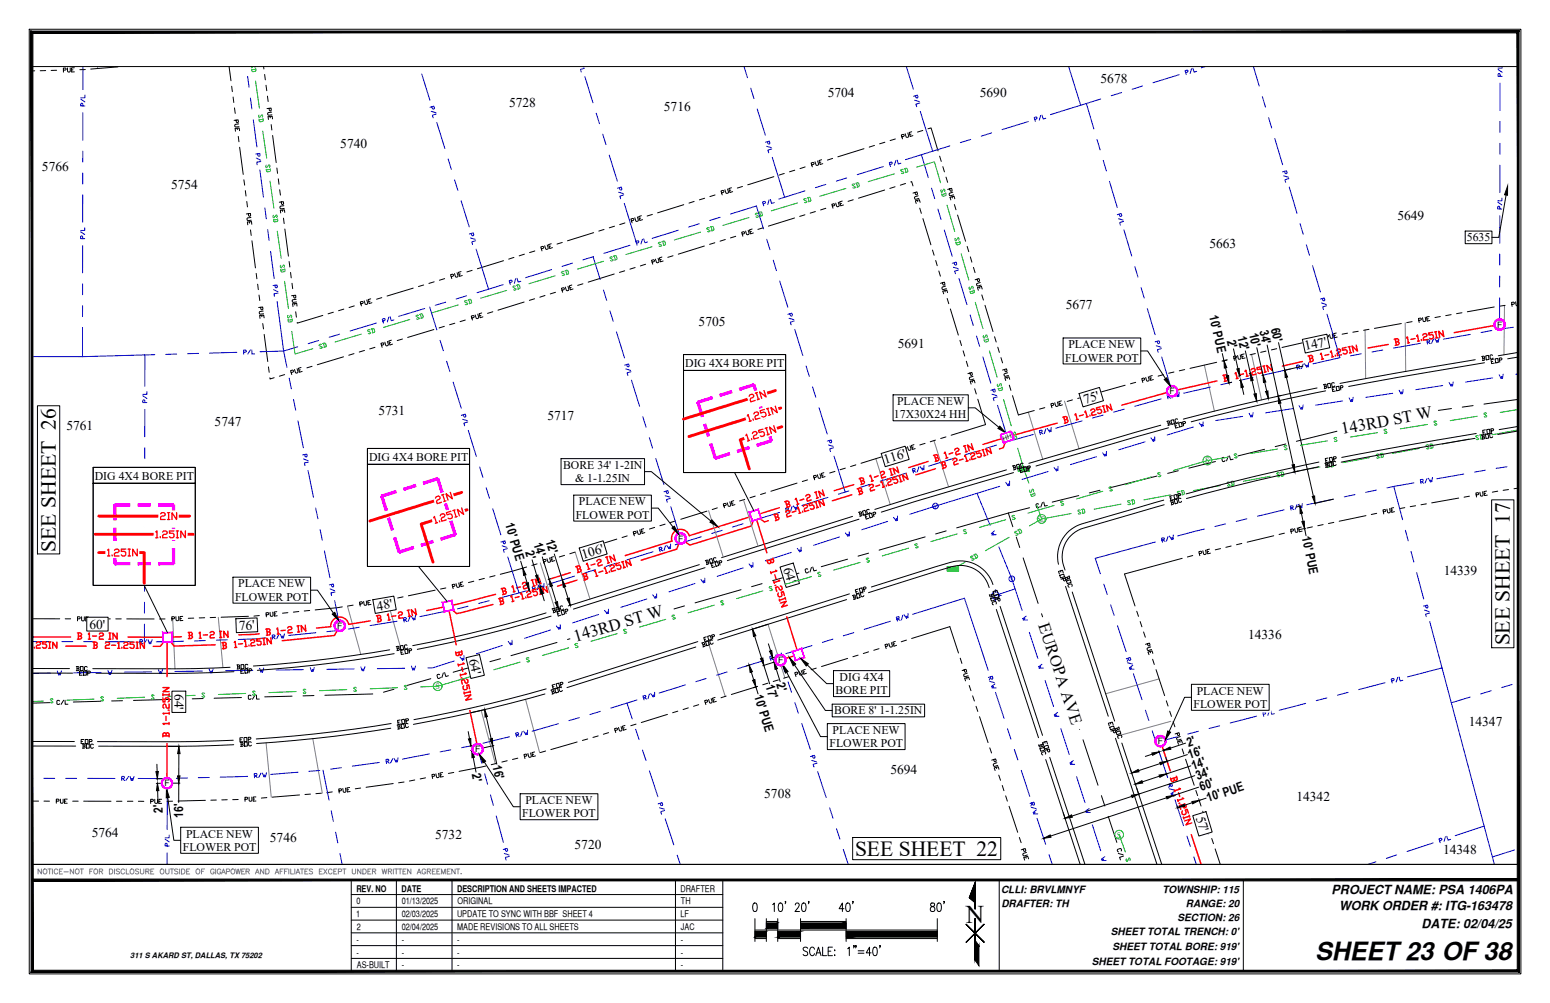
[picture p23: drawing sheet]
<svg xmlns="http://www.w3.org/2000/svg" width="432mm" height="279mm" viewBox="0 0 432 279" stroke-linecap="round" stroke-linejoin="round" font-family="sans-serif">
<defs><g id="words">
<text font-size="7.1" x="269.1" y="257">N</text>
<text font-size="7" x="366.4" y="267.3">SHEET23 OF38</text>
<g font-size="6">
<text x="15.5" y="153.7" transform="rotate(-90 15.5 153.7)">SEE SHEET 26</text>
<text x="420.6" y="179.8" transform="rotate(-90 420.6 179.8)">SEE SHEET 17</text>
<text x="238.2" y="238.4">SEE SHEET 22</text>
</g>
<g font-size="4.7">
<text x="373.9" y="120.9" transform="rotate(-11 373.9 120.9)">143RD ST W</text>
<text x="160.3" y="178.8" transform="rotate(-16 160.3 178.8)">143RD ST W</text>
<text x="289.2" y="174.1" transform="rotate(71 289.2 174.1)">EUROPA AVE</text>
</g>
<g font-size="3.8">
<text x="306.6" y="23.1">5678</text>
<text x="141.8" y="29.7">5728</text>
<text x="230.6" y="27.1">5704</text>
<text x="273" y="27.1">5690</text>
<text x="185" y="30.9">5716</text>
<text x="94.8" y="41.2">5740</text>
<text x="11.7" y="47.6">5766</text>
<text x="47.7" y="52.6">5754</text>
<text x="389.3" y="61.2">5649</text>
<text x="336.9" y="69.2">5663</text>
<text x="296.9" y="86.1">5677</text>
<text x="194.6" y="90.9">5705</text>
<text x="250.1" y="97">5691</text>
<text x="363.7" y="97.6" transform="rotate(-12 363.7 97.6)">147'</text>
<text x="302.3" y="112.5" transform="rotate(-17 302.3 112.5)">75'</text>
<text x="18.5" y="119.7">5761</text>
<text x="59.8" y="118.6">5747</text>
<text x="105.4" y="115.6">5731</text>
<text x="152.5" y="117.1">5717</text>
<text x="246.6" y="129.3" transform="rotate(-17 246.6 129.3)">116'</text>
<text x="162.5" y="155.6" transform="rotate(-17 162.5 155.6)">106'</text>
<text x="218.2" y="158.5" transform="rotate(73 218.2 158.5)">64'</text>
<text x="402.2" y="160.1">14339</text>
<text x="105.2" y="170.1" transform="rotate(-10 105.2 170.1)">48'</text>
<text x="24.9" y="175.1">60'</text>
<text x="66.6" y="175.5" transform="rotate(-2 66.6 175.5)">76'</text>
<text x="347.7" y="178.1">14336</text>
<text x="130.6" y="183.8" transform="rotate(77 130.6 183.8)">64'</text>
<text x="48.6" y="193.3" transform="rotate(90 48.6 193.3)">64'</text>
<text x="409.2" y="202.1">14347</text>
<text x="248.1" y="215.6">5694</text>
<text x="212.9" y="222.3">5708</text>
<text x="333.1" y="227.7" transform="rotate(73 333.1 227.7)">57'</text>
<text x="361.2" y="223.1">14342</text>
<text x="25.5" y="233">5764</text>
<text x="121.2" y="233.8">5732</text>
<text x="75.2" y="234.5">5746</text>
<text x="160.1" y="236.4">5720</text>
<text x="402" y="238">14348</text>
</g>
<g font-size="3.5">
<text x="336.8" y="88" transform="rotate(77 336.8 88)">10' PUE</text>
<text x="341.8" y="94.9" transform="rotate(77 341.8 94.9)">2'</text>
<text x="344.7" y="93.9" transform="rotate(77 344.7 93.9)">12'</text>
<text x="348" y="93" transform="rotate(77 348 93)">10'</text>
<text x="350.9" y="92.2" transform="rotate(78 350.9 92.2)">34'</text>
<text x="354" y="91.5" transform="rotate(77 354 91.5)">60'</text>
<text x="140.7" y="146.1" transform="rotate(73 140.7 146.1)">10' PUE</text>
<text x="362.7" y="149.7" transform="rotate(78 362.7 149.7)">10' PUE</text>
<text x="146.3" y="153.8" transform="rotate(73 146.3 153.8)">2'</text>
<text x="148.6" y="151.4" transform="rotate(73 148.6 151.4)">14'</text>
<text x="151.9" y="150.6" transform="rotate(72 151.9 150.6)">12'</text>
<text x="213.3" y="191.1" transform="rotate(72 213.3 191.1)">17'</text>
<text x="216.2" y="190.6" transform="rotate(73 216.2 190.6)">2'</text>
<text x="210.1" y="193.9" transform="rotate(73 210.1 193.9)">10' PUE</text>
<text x="331.1" y="208.1" transform="rotate(-18 331.1 208.1)">2'</text>
<text x="131.4" y="215.7" transform="rotate(79 131.4 215.7)">2'</text>
<text x="137.2" y="213.4" transform="rotate(78 137.2 213.4)">16'</text>
<text x="331.4" y="211.3" transform="rotate(-18 331.4 211.3)">16'</text>
<text x="332.4" y="214.5" transform="rotate(-18 332.4 214.5)">14'</text>
<text x="333.6" y="217.1" transform="rotate(-18 333.6 217.1)">34'</text>
<text x="334.6" y="220.4" transform="rotate(-18 334.6 220.4)">60'</text>
<text x="45.3" y="226.3" transform="rotate(-92 45.3 226.3)">2'</text>
<text x="51" y="227.8" transform="rotate(-90 51 227.8)">16'</text>
<text x="336.6" y="223.4" transform="rotate(-18 336.6 223.4)">10' PUE</text>
<text x="371" y="249">PROJECT NAME: PSA 1406PA</text>
<text x="373" y="253.6">WORK ORDER #: ITG-163478</text>
<text x="396" y="258.4">DATE: 02/04/25</text>
</g>
<g font-size="3.3">
<text x="408.6" y="67.2">5635</text>
<text x="296.7" y="100.7">FLOWER POT</text>
<text x="297.6" y="97">PLACE NEW</text>
<text x="190.9" y="102.2">DIG 4X4 BORE PIT</text>
<text x="249.9" y="112.8">PLACE NEW</text>
<text x="249" y="116.5">17X30X24 HH</text>
<text x="102.8" y="128.4">DIG 4X4 BORE PIT</text>
<text x="156.9" y="130.6">BORE 34' 1-2IN</text>
<text x="26.4" y="133.6">DIG 4X4 BORE PIT</text>
<text x="160.2" y="134.3">&amp; 1-1.25IN</text>
<text x="161.3" y="140.8">PLACE NEW</text>
<text x="160.4" y="144.5">FLOWER POT</text>
<text x="65.5" y="167.3">FLOWER POT</text>
<text x="66.4" y="163.6">PLACE NEW</text>
<text x="233.9" y="189.7">DIG 4X4</text>
<text x="232.8" y="193.4">BORE PIT</text>
<text x="332.5" y="197.2">FLOWER POT</text>
<text x="333.4" y="193.5">PLACE NEW</text>
<text x="232.4" y="199">BORE 8' 1-1.25IN</text>
<text x="231.1" y="208.1">FLOWER POT</text>
<text x="231.9" y="204.4">PLACE NEW</text>
<text x="145.5" y="227.7">FLOWER POT</text>
<text x="146.4" y="224">PLACE NEW</text>
<text x="51.8" y="233.3">PLACE NEW</text>
<text x="50.9" y="237">FLOWER POT</text>
</g>
<g font-size="2.8">
<text x="278.9" y="248.6">CLLI: BRVLMNYF</text>
<text x="323.8" y="248.6">TOWNSHIP: 115</text>
<text x="279" y="252.6">DRAFTER: TH</text>
<text x="328" y="256.7">SECTION: 26</text>
<text x="330.4" y="252.6">RANGE: 20</text>
<text x="309.5" y="260.5">SHEET TOTAL TRENCH: 0'</text>
<text x="304.2" y="268.7">SHEET TOTAL FOOTAGE: 919'</text>
<text x="309.9" y="264.6">SHEET TOTAL BORE: 919'</text>
</g>
<g font-size="2.6">
<text x="99.3" y="248.4">REV. NO</text>
<text x="99.4" y="251.9">0</text>
<text x="111.8" y="248.4">DATE</text>
<text x="111.9" y="251.9">01/13/2025</text>
<text x="127.3" y="248.4">DESCRIPTION AND SHEETS IMPACTED</text>
<text x="127.4" y="251.9">ORIGINAL</text>
<text x="189.5" y="248.4">DRAFTER</text>
<text x="189.7" y="251.9">TH</text>
<text x="99.2" y="255.5">1</text>
<text x="111.9" y="255.5">02/03/2025</text>
<text x="127.3" y="255.5">UPDATE TO SYNC WITH BBF SHEET 4</text>
<text x="189.6" y="255.5">LF</text>
<text x="99.3" y="262.6">-</text>
<text x="99.4" y="259.1">2</text>
<text x="111.9" y="259">02/04/2025</text>
<text x="111.9" y="262.6">-</text>
<text x="127.3" y="259">MADE REVISIONS TO ALL SHEETS</text>
<text x="127.4" y="262.6">-</text>
<text x="189.7" y="262.6">-</text>
<text x="189.7" y="259">JAC</text>
<text x="99.3" y="266.2">-</text>
<text x="99.4" y="269.7">AS-BUILT</text>
<text x="111.9" y="266.2">-</text>
<text x="111.9" y="269.7">-</text>
<text x="127.4" y="266.2">-</text>
<text x="127.4" y="269.7">-</text>
<text x="189.7" y="266.2">-</text>
<text x="189.7" y="269.7">-</text>
</g>
<g font-size="2.5">
<text x="417.1" y="91.3">F</text>
<text x="325.8" y="109.8">F</text>
<text x="188.9" y="150.9">F</text>
<text x="94" y="175.2">F</text>
<text x="216.7" y="184.8">F</text>
<text x="132.4" y="209.6">F</text>
<text x="322.6" y="207.3">F</text>
<text x="45.8" y="219">F</text>
</g>
<g font-size="2.4" fill="#00b800">
<text x="335.8" y="129.1">S</text>
<text x="121.4" y="192">S</text>
<text x="311.3" y="233.3">S</text>
</g>
<text font-size="2.4" fill="#00b82e" x="289.1" y="145.4">SD</text>
<text font-size="2.1" x="36.3" y="267">311 S AKARD ST, DALLAS, TX 75202</text>
<g font-size="1.9" fill="#00f">
<text x="260.1" y="141.7">V</text>
<text x="281.3" y="161.9">V</text>
</g>
<text font-size="1.8" x="279.5" y="122.7" transform="rotate(-18 279.5 122.7)">HH</text>
</g></defs>
<!-- layer: DRIVEWAY -->
<g fill="none" stroke="#808080" stroke-width=".28">
<path d="M27.2 18.6v.5M348.7 98.7l2.8 12.7M380.3 91.9l.1 13.6M391.5 89.9l.1 13.6M419.1 85.1l-.1 13.7M286.5 114.8l4 13.1M296.5 111.7l4.1 13.3M335.5 101.7l2.8 12.8M244 127.8l4 12.7M260.2 122.7l4 12.8M150.5 156.8l4.2 13.1M160.2 153.8l4.2 13.1"/>
<path d="M48.1 172.4l.6 13.9M60.8 172l1.3 14M96.8 168.8l3.7 13.5M107.9 167.1l3.7 13.4M197.4 179.1l4.6 14.9M214 173.9l4.6 14.9M134 197.9l4 14.8M146.4 194.8l3.9 14.9M322.9 189.1l-14.9 4.2M74.1 206.9l1.5 15.2M87.1 205.8l2.7 15.1M326.2 200.9l-14.9 4.1"/>
</g>
<!-- layer: CENTER_LINE -->
<g fill="none" stroke="#000" stroke-width=".28">
<path d="M374.1 119.7l-13 3.2M380 118.2l-3 .8M390.4 115.8l-7.4 1.7M393 115l-.3-.1-.5 .2 .1 .8 .2 .1 .6-.2M394.1 114.7l-.6 1.2M394.4 114.6l.2 1.1 .8-.1M404.3 113.8l-7.5 1.1M410.4 113l-3 .4M422.8 111.3l-9.4 1.3M290.4 140l-.5 1.3M290.8 139.9l.2 1.1 .8-.2M300.5 138l-7.4 1.9"/>
<path d="M306.4 136.6l-2.9 .7M322.3 132.6l-12.9 3.2M328.3 131.1l-3 .8M338.6 128.6l-7.4 1.8M341.1 127.6l-.6-.1-.1 .2 .4 .9 .5-.3M342.2 127.1l-.5 1.3M342.5 127l.3 1.1 .7-.2M352.3 125.2l-7.4 1.8M358.2 123.7l-3 .7M222.6 159.7l-7.4 2.1M225 158.6l-.6-.1-.1 .3 .2 .7 .2 .1 .5-.3M226.1 158.1l-.5 1.3"/>
<path d="M226.4 157.9l.3 1.1 .8-.2M236.1 155.8l-7.3 2.1M242 154.1l-3 .8M257.7 149.6l-12.8 3.6M263.6 147.9l-3 .8M280.9 142.9l-14.4 4.1M280.9 142.9l1.3 3.8M283.1 149.6l1 2.9M285 155.4l4.2 12.7M286.8 141.4l-5.9 1.5M289.3 140.4l-.2-.1-.5 .3 .2 .8 .2 .1 .5-.3M155.2 179l-12.9 3.6"/>
<path d="M161 177.3l-2.9 .8M171.3 174.3l-7.3 2.1M173.7 173.2l-.2-.1-.5 .4 .2 .7h.6l.1-.2M174.8 172.8l-.4 1.3M175.2 172.7l.3 1 .7-.2M184.8 170.5l-7.3 2.1M190.7 168.8l-2.9 .8M206.4 164.3l-12.8 3.6M212.3 162.6l-2.9 .8M290.2 171l.9 2.9M292.1 176.8l2.3 7.2M13.9 195.7l-5 .2"/>
<path d="M16.6 195.3l-.6-.2-.2 .2 .1 .8 .5 .1 .2-.2M17.7 195.1l-.7 1.1M18.1 195.1l.1 1.1h.7M28 195.3l-7.6 .3M34.1 195.2l-3 .1M50.5 194.8l-13.3 .3M56.6 194.6l-3 .1M67.3 194.3l-7.7 .2M69.9 193.8l-.2-.1-.5 .2v.7l.2 .2 .6-.2M71.1 193.6l-.8 1.2M71.4 193.6l.1 1.2 .7-.1M81.4 193.9l-7.7 .2"/>
<path d="M87.5 193.8h-3.1M103.8 193.3l-13.3 .4M109.7 192l-2.9 .8M120 189.1l-7.3 2.1M122.5 188l-.6-.1-.2 .3 .2 .7 .3 .1 .5-.3M123.5 187.5l-.4 1.3M123.9 187.3l.3 1.1 .7-.2M133.6 185.2l-7.4 2.1M139.4 183.5l-2.9 .8M294.9 187.1l1.3 .3M295.6 186.4l.2-.2-.4-.5-.7 .2-.1 .3 .3 .4M296.3 187.8l-1.1 .4 .2 .7"/>
<path d="M296.5 190.2l2.4 7.2M299.8 200.3l1 2.9M301.7 206.1l4.2 12.6M306.8 221.6l1 2.9M308.7 227.4l2.4 7.3M311.5 237.7l1.4 .4M312.3 237.1v-.6l-.2-.2-.9 .5 .4 .5M313 238.5l-1.1 .3 .2 .7"/>
</g>
<!-- layer: PL -->
<g fill="none" stroke="#0000b8" stroke-width=".28">
<path d="M207.3 18.7l.9 3M332 19.1l-.4 1.3M332.3 19l.4 1.1 .7-.2M335.7 18.6l-1 .3M69 21.3l.4 3M69.8 27.3l.4 3.1M70.6 33.4l1 7.5M209.1 24.6l.9 2.9M210.9 30.4l2.3 7.3M213.8 39.5l.2 .5 .4 .1 .1-.2-.2-.6-1.1 .3M302.6 28.8l2.1 7.1M302.6 28.8l-1.5 .5"/>
<path d="M305.6 38.8l.9 3M306.6 27.6l-4 1.2M312.5 25.8l-2.9 .9M318.3 24l-2.9 .9M328.5 20.8l-7.3 2.3M330.3 20.2l.5-.1 .1-.5-.2-.1-.6 .2 .4 1.1M71.4 44l1.2 .6M71.8 42.8l.1 .6 .4 .1 .2-.2-.1-.6-1.2 .2M72.4 47.3l1 7.6M72.7 45l-1.2 .1 .1 .8M73.8 57.9l.4 3.1M210.8 57.4l-7.3 2.2"/>
<path d="M212.6 56.8l.5-.2 .1-.4-.8 .1 .4 1M213.6 40.7l1.3 .4M214.2 55.7l-.3 1.3M214.6 55.6l.3 1.1 .8-.3M215 41.5l-1.1 .3 .2 .8M215.1 43.8l3.5 11.1M224.2 53.2l-7.2 2.2M230.1 51.4l-2.9 .9M235.9 49.6l-2.9 .9M246.1 46.4l-7.3 2.3M247.9 45.8l.5-.1 .1-.5-.8 .1 .4 1.1M249.6 44.7l-.4 1.3"/>
<path d="M249.9 44.6l.4 1.1 .7-.2M259.8 42.1l-7.5 2.4M307.3 44.7l.9 2.9M309.1 50.5l2.2 7.3M311.8 59.6l.2 .6 .4 .1v-.8l-1.1 .3M74.6 64l.4 3M75.4 70l1 7.6M76.6 79.5l.1 .5 .4 .2 .2-.3-.1-.5-1.1 .1M140.2 79.3l-7.3 2.2M142 78.7l.6-.2v-.4l-.2-.1-.6 .2 .4 1.1M143.7 77.6l-.4 1.3M144 77.5l.4 1.1 .7-.2"/>
<path d="M153.6 75.1l-7.2 2.3M159.5 73.3l-2.9 .9M165.3 71.5l-2.9 .9M175.5 68.3l-7.3 2.3M177.3 67.8l.6-.2v-.4h-.8l.4 1.1M179 66.7l-.4 1.3M179.3 66.5l.4 1.1 .7-.2M189 64.1l-7.3 2.3M194.8 62.3l-2.9 .9M200.6 60.5l-2.9 .9M311.6 60.9l1.3 .4M313 61.7l-1.1 .3 .2 .7"/>
<path d="M313.1 64l2.2 7.3M316.1 74.3l.9 2.9M43.1 98.8l-2.7 .1-.1 8.7M49.2 98.6l-3 .1M55.3 98.4l-3 .1M66 98.1l-7.6 .3M67.9 98.1h.6l.1-.4-.2-.2h-.5v1.2M69.8 97.5l-.8 1.1M70.1 97.5l.1 1.1h.7M76.2 80.7l1.2 .6M77.2 84l1.8 13.8M77.5 81.7l-1.2 .1 .1 .8"/>
<path d="M79 97.8l-6.5 .2M82.9 96.6l-3.9 1.2M88.8 94.8l-2.9 .9M94.6 93.1l-2.9 .9M104.8 90l-7.3 2.2M106.6 89.5l.6-.2 .1-.4h-.8l.3 1.1M108.3 88.3l-.4 1.4M108.7 88.2l.3 1.1 .7-.2M118.3 85.9l-7.3 2.2M124.2 84.2l-3 .8M130 82.4l-2.9 .9M317.9 80.1l.8 2.9"/>
<path d="M319.6 85.9l2.2 7.3M322.1 96.3l1.3 .4M322.3 95.1l.2 .5 .4 .1 .1-.2-.1-.6-1.1 .3M323.5 97.1l-1.1 .3 .3 .7M323.6 99.5l3.2 10.7M39.8 110.2l1.1 .8M40.3 112.1v-.5l-.3-.2-.2 .7h1.1M40.3 114v7.7M40.9 109.1v.8h-1.1M40.3 136.9v7.6M40.3 130.8v3.1M40.3 124.7v3.1"/>
<path d="M39.7 147.2l1.2 .8M40.3 149.1v-.6l-.4-.2-.2 .8h1.2M40.3 151v7.6M40.9 146.1v.7h-1.2M40.2 173.9v4.9M40.3 161.7v3M40.3 167.8l-.1 3"/>
</g>
<!-- layer: PUE -->
<g fill="none" stroke="#000" stroke-width=".28">
<path d="M63.8 18.6l.5 3.9M73.4 18.6l.1 .6M64.5 24l.2 1.5M64.9 27l.2 1.6M65.3 30.1l.2 1.5M65.8 33.5v.5l.5 .2 .1-.2-.1-.6-1.1 .1M66.1 35.7v.4M66.4 38l.2 1.5M66.5 34.5l-.9 .1-.2 .6 .2 .2 1-.1M66.7 36.4l-.1-.8-1.1 .2 .1 .8M73.7 20.7l.2 1.5M74.1 23.7l.2 1.6"/>
<path d="M74.5 26.8l.2 1.5M75 30.2v.5l.4 .2 .1-.8-1.1 .1M75.2 32.4l.1 .4M75.5 34.7l.2 1.5M75.7 31.2l-1 .2-.2 .2 .3 .5 1-.1M75.9 33.1l-.1-.7-1.1 .1 .1 .8M75.9 37.7l1 7.6M246.5 39.6l-1.5 .5M249.4 38.7l-1.4 .5M251.2 38.1l.6-.1 .1-.5-.3-.1-.5 .2 .3 1.1M252.9 37l.3 1-.5 .3-.3-.1-.2-.9M253.8 37.4l-.4 .1"/>
<path d="M254 36.7l-.7 .2 .3 1.1 .7-.2M257.1 36.3l-1.5 .5M258.5 35.9l.9-.3 1.9 6.4M66.8 41l1 7.6M67.9 50.1l.3 1.5M68.3 53.1l.2 1.5M68.7 56.1l.2 1.5M69.2 59.5l.1 .6 .4 .1 .1-.2v-.5l-1.2 .1M77.1 46.8l.2 1.5M77.5 49.8l.2 1.5M77.9 52.9l.2 1.5M78.4 56.2v.6l.4 .2 .2-.3-.1-.5-1.1 .1"/>
<path d="M78.7 58.5v.4M79.1 57.3l-1 .1-.1 .6 .2 .2 1-.1M79.3 59.2l-.1-.8-1.1 .2 .1 .7M181.7 59.7l-1.4 .5M190.5 57l-7.3 2.3M193.4 56.1l-1.5 .5M196.3 55.2l-1.5 .5M199.2 54.3l-1.4 .5M201 53.7l.6-.1v-.5l-.2-.1-.5 .2 .3 1.1M202.7 52.6l.3 1-.2 .2h-.6l-.2-.9M203.6 53l-.4 .1M203.8 52.3l-.8 .2 .4 1.1 .7-.2"/>
<path d="M206.8 51.9l-1.4 .5M215.6 49.2l-7.3 2.3M218.5 48.3l-1.5 .5M221.4 47.4l-1.5 .5M224.2 59.8l-1.4 .5M224.3 46.5l-1.4 .5M226.1 46l.6-.2v-.4l-.2-.2-.5 .2 .3 1.1M227.2 58.9l-1.5 .5M227.8 44.8l.3 .9-.5 .4-.3-.1-.2-.9M228.7 45.1l-.4 .2M228.9 44.5l-.7 .2 .3 1.1 .7-.2M230.1 58l-1.5 .5"/>
<path d="M231.9 57.4l.5-.1 .1-.4-.2-.2-.6 .2 .4 1.1M231.9 44.1l-1.4 .5M233.5 56.3l.3 1-.5 .3-.2-.1-.3-.9M234.4 56.7l-.3 .1M234.6 56l-.7 .2 .3 1.1 .8-.2M237.7 55.6l-1.5 .5M240.7 41.4l-7.3 2.3M243.6 40.5l-1.5 .5M246.4 52.9l-7.2 2.3M249.3 52l-1.4 .5M252.3 51.1l-1.5 .5M253.7 50.7l.3-.1 .3 1.2"/>
<path d="M254.9 53.6l.2 .6h.4l.1-.2-.2-.6-1.1 .4M255.6 55.8l.1 .4M255.8 54.5l-.9 .3-.2 .3 .4 .4 .9-.2M256.2 58l.5 1.4M256.3 56.4l-.2-.8-1.1 .4 .2 .7M261.8 43.5l.4 1.5M262.7 46.4l.4 1.5M263.5 49.3l.5 1.5M264.5 52.6l.2 .5 .4 .1 .2-.2-.2-.5-1.1 .3M265.2 54.8l.1 .4M265.4 53.5l-.9 .3-.1 .3 .3 .4 .9-.2M265.9 57l.4 1.4"/>
<path d="M266 55.4l-.2-.8-1.1 .4 .2 .7M266.8 59.9l2.2 7.3M69.5 61.8v.4M69.8 64.1l.2 1.5M69.9 60.6l-.9 .1-.2 .2 .3 .6 .9-.2M70.1 62.5v-.8l-1.2 .2 .1 .7M70.2 67.1l1 7.5M71.4 76.2l.2 1.5M71.8 79.2l.2 1.5M79 60.8l.2 1.5M79.4 63.8l.9 7.6M80.5 72.9l.3 1.5"/>
<path d="M80.9 75.9l.2 1.5M81.3 78.9l.2 1.5M118 79.4l-1.4 .4M120.9 78.5l-1.4 .5M123.9 77.6l-1.5 .5M125.7 77.1l.5-.2 .1-.4h-.8l.4 1.1M127.3 76l.3 .9-.1 .2h-.6l-.3-.9M128.2 76.3l-.3 .1M128.4 75.6l-.7 .3 .3 1.1 .8-.2M131.5 75.3l-1.4 .5M140.3 72.6l-7.3 2.3M143.2 71.7l-1.5 .5"/>
<path d="M146.1 70.8l-1.5 .5M149 69.9l-1.5 .5M150.8 69.3l.6-.1v-.5l-.2-.1-.6 .2 .4 1.1M152.5 68.2l.2 1-.1 .2h-.6l-.3-.9M153.4 68.6l-.4 .1M153.6 67.9l-.8 .2 .4 1.1 .7-.2M156.6 67.5l-1.4 .5M158.2 79.7l.3 .9-.1 .3h-.6l-.3-.9M159.3 79.4l-.7 .2 .3 1.1 .7-.2M162.4 79.1l-1.5 .4M165.4 64.8l-7.3 2.3M168.3 63.9l-1.5 .5"/>
<path d="M171.1 76.3l-7.2 2.3M171.2 63l-1.5 .5M174 75.4l-1.4 .5M174.1 62.1l-1.5 .5M175.9 61.6l.6-.2v-.4l-.2-.2-.6 .2 .4 1.1M176.9 74.5l-1.4 .5M177.6 60.4l.2 .9-.4 .4-.3-.1-.3-.9M178.5 60.7l-.4 .2M178.7 60.1l-.8 .2 .4 1.1 .7-.2M179.9 73.6l-1.5 .5M181.7 73l.5-.1 .1-.4-.2-.2-.6 .2 .3 1.1M183.3 71.9l.3 1-.5 .3-.2-.1-.3-.9"/>
<path d="M184.2 72.3l-.3 .1M184.4 71.6l-.7 .2 .3 1.1 .7-.2M187.5 71.2l-1.5 .5M196.2 68.5l-7.2 2.3M199.1 67.6l-1.4 .5M202.1 66.7l-1.5 .5M205 65.8l-1.5 .5M206.8 65.3l.5-.2 .1-.4-.2-.2-.6 .2 .3 1.1M208.4 64.1l.3 .9-.1 .3h-.6l-.3-.9M209.3 64.5l-.3 .1M209.5 63.8l-.7 .2 .3 1.1 .8-.2M212.6 63.5l-1.5 .4"/>
<path d="M221.3 60.7l-7.2 2.3M257.1 60.9l2.2 7.3M259.8 69.7l.4 1.4M260.7 72.6l.4 1.4M261.5 75.5l.5 1.4M262.6 78.8l.1 .5 .4 .1 .1-.3-.1-.5-1.1 .3M263.4 79.7l-.9 .3v.6l.2 .1 1-.3M269.4 68.6l.5 1.5M270.3 71.6l.4 1.4M271.2 74.5l.4 1.4M272.2 77.8l.2 .5 .4 .1 .1-.3-.2-.5-1 .3M272.9 79.9l.1 .4"/>
<path d="M273.1 78.7l-.9 .3-.1 .6 .3 .1 .9-.3M72.2 82.2l.2 1.5M72.6 85.6l.1 .6 .4 .1 .2-.2-.1-.6-1.1 .2M72.9 87.9l.1 .3M73.2 90.1l.2 1.5M73.3 86.7l-.9 .1-.1 .6 .2 .1 .9-.1M73.6 88.5l-.1-.7-1.2 .1 .1 .8M73.6 93.2l1 7.5M81.8 82.3l.1 .6 .4 .1 .1-.2v-.6l-1.2 .2M82.1 84.6v.4M82.4 86.8l.2 1.5M82.5 83.4l-.9 .1-.2 .2 .3 .5 .9-.1"/>
<path d="M82.7 85.3v-.8l-1.2 .1 .1 .8M89.9 87.9l-7.1 2.1v-.1M92.9 87l-1.5 .4M95.7 99.4l-7.3 2.2M95.8 86.1l-1.5 .5M98.6 98.5l-1.4 .5M98.7 85.2l-1.5 .5M100.5 84.7l.6-.2v-.4h-.7l.3 1.1M101.5 97.6l-1.4 .5M102.2 83.6l.2 .9-.1 .2h-.6l-.2-.9M103.1 83.9l-.4 .1M103.3 83.2l-.8 .3 .4 1.1 .7-.3"/>
<path d="M104.5 96.8l-1.5 .4M106.3 96.2l.5-.2 .1-.4-.2-.1-.6 .2 .3 1.1M106.4 82.9l-1.5 .5M107.9 95.1l.3 .9-.5 .4-.2-.2-.3-.9M108.8 95.4l-.3 .1M109 94.8l-.7 .2 .3 1.1 .7-.2M112.1 94.4l-1.4 .5M115.1 80.3l-7.3 2.2M120.9 91.8l-7.3 2.2M123.8 90.9l-1.5 .5M126.7 90l-1.5 .5M129.6 89.2l-1.4 .4"/>
<path d="M131.4 88.6l.6-.2 .1-.4-.3-.1-.5 .2 .3 1.1M133.1 87.5l.3 .9-.5 .4-.2-.2-.3-.9M134 87.8l-.4 .1M134.2 87.2l-.7 .2 .3 1.1 .7-.2M137.3 86.8l-1.5 .5M146 84.1l-7.3 2.3M148.9 83.2l-1.4 .5M151.8 82.3l-1.4 .5M154.7 81.4l-1.4 .5M156.6 80.9l.5-.2 .1-.4-.2-.2-.6 .2 .3 1.1M159.1 80.1l-.3 .1M263.2 80.9l.1 .4"/>
<path d="M263.9 83.1l.4 1.5M264 81.5l-.2-.7-1.1 .3 .2 .8M264.8 86.1l2.2 7.2M267.4 94.8l.5 1.5M268.3 97.7l.5 1.5M273.5 82.1l.5 1.5M273.6 80.5l-.2-.7-1.1 .3 .2 .8M274.4 85l2.2 7.4M277.1 93.8l.4 1.5M278 96.7l.4 1.5M278.8 99.6l.5 1.5M74.8 102.2l.2 1.5"/>
<path d="M76.4 105.2l-1.2 .4v-.4M79.3 104.4l-1.5 .4M81.1 103.8l.6-.2v-.4l-.2-.1-.6 .2 .4 1.1M82.8 102.7l.2 .9-.1 .2h-.6l-.3-.9M83.7 103l-.4 .1M83.9 102.4l-.8 .2 .4 1.1 .7-.2M86.9 102l-1.4 .5M269.2 100.6l.4 1.5M270.2 103.9l.2 .6h.4l-.1-.7-1.1 .3M270.8 106.1l.2 .4M271.1 104.8l-.9 .3-.2 .3 .4 .5 .9-.3M271.5 108.3l.5 1.4"/>
<path d="M271.6 106.7l-.2-.8-1.1 .4 .2 .7M272.4 111.2l2.2 7.1M279.8 102.9l.2 .6h.4v-.8l-1.1 .4M280.5 105.1l.1 .4M280.7 103.8l-.9 .3-.1 .3 .3 .5 .9-.3M281.2 107.3l.4 1.5M281.3 105.7l-.2-.8-1.1 .4 .2 .7M282.1 110.2l1.6 5.4"/>
</g>
<!-- layer: RW -->
<g fill="none" stroke="#0000b8" stroke-width=".28">
<path d="M373.2 99.7l-7.4 1.6M379.2 98.6l-3 .5M385.2 97.5l-3 .5M395.7 95.6l-7.5 1.4M397.6 95.3l.5-.1 .2-.4-.8-.1 .2 1.2M397.8 95.3l.6 .4M399.4 94.4l-.6 1.3M400.9 94.1l-.2 1.2-.3-.5-.1 .6-.6-1.1M409.6 93.2l-7.5 1.3M415.6 92.1l-3 .5M421.6 91.2l-3 .4M291.4 119.5l-.5 1.3"/>
<path d="M292.8 119.1v1.1l-.4-.4v.6l-.7-1M301.4 117.3l-7.3 2M307.3 115.6l-2.9 .8M313.2 114l-3 .8M323.5 111.1l-7.4 2.1M325.3 110.6l.5-.2 .1-.4-.2-.1-.6 .1 .3 1.1M325.5 110.5l.6 .4M327 109.6l-.5 1.2M328.5 109.2l-.1 1.2-.3-.5-.1 .6-.6-1M337.2 107.8l-7.5 1.7M343.1 106.5l-3 .7M349.1 105.1l-3 .7"/>
<path d="M359.5 102.8l-7.5 1.7M361.3 102.4l.6-.2 .1-.4-.3-.1-.5 .1 .2 1.1M361.5 102.3l.7 .4M363.1 101.4l-.5 1.3M364.5 101l-.1 1.2-.3-.5-.1 .6-.6-1M230.7 138.6l-7.3 2.2M236.5 136.8l-2.9 .8M242.3 134.9l-2.9 .9M252.5 131.8l-7.3 2.2M254.3 131.2l.5-.2 .1-.4-.2-.1-.6 .2 .4 1.1M254.5 131.1l.7 .4M256 130.1l-.4 1.3"/>
<path d="M257.4 129.6v1.3l-.4-.5v.6l-.7-1M266 127.6l-7.3 2.3M271.8 125.8l-2.9 .9M277.6 124l-2.9 .9M287.8 121l-7.3 2.1M289.7 120.5l.5-.1 .1-.4h-.8l.3 1.1M289.9 120.5l.7 .4M165.9 158.7l-2.9 .9M171.7 156.9l-2.9 .9M181.9 153.7l-7.3 2.3M183.7 153.1l.6-.1v-.5l-.2-.1-.5 .2 .3 1.1M183.9 153.1l.7 .4"/>
<path d="M185.4 152l-.4 1.4M186.8 151.6v1.2l-.3-.5-.1 .6-.7-1M195.4 149.5l-7.3 2.3M201.2 147.7l-2.9 .9M207 145.9l-2.9 .9M217.2 142.7l-7.3 2.3M219 142.2l.6-.2v-.4l-.2-.1-.6 .1 .4 1.1M219.2 142.1l.7 .4M220.7 141.1l-.4 1.3M222.1 140.6v1.2l-.4-.5v.6l-.7-1M8.9 178.7h5.3M17.2 178.7h3.1"/>
<path d="M23.3 178.7l3.1 .1M29.4 178.8h7.6M38.9 178.8h.6l.2-.4-.8-.2v1.1M39.1 178.8l.6 .5M40.9 178.2l-.8 1.1M41.2 178.2l.4 1.1 .2-.5 .2 .5 .4-1.1M51.1 178.6l-7.6 .2M57.2 178.4l-3 .1M63.3 178.2l-3 .1M74 177.7l-7.6 .4M75.9 177.5l.5-.1 .2-.4-.8-.1 .1 1.2M76.1 177.5l.6 .5"/>
<path d="M77.7 176.7l-.6 1.2M79.2 176.6l-.2 1.1-.3-.5-.1 .6-.5-1.1M88 176.3l-7.6 .7M94.1 175.7l-3.1 .3M100.1 174.7l-3 .5M110.6 173.1l-7.5 1.2M112.5 172.7l.6-.1 .1-.4-.8-.1 .2 1.2M112.7 172.7l.7 .4M114.2 171.8l-.5 1.2M115.7 171.5l-.1 1.2-.3-.6-.1 .6-.6-1M124.4 170.2l-7.4 1.6M130.4 168.9l-3 .7"/>
<path d="M136.3 167.3l-3 .8M146.6 164.6l-7.4 2M148.4 164.1l.5-.2 .1-.4-.2-.2-.5 .2 .3 1.1M148.6 164l.7 .4M150.1 163l-.4 1.3M151.5 162.5v1.2l-.3-.5-.1 .7-.7-1M160.1 160.5l-7.3 2.3"/>
</g>
<!-- layer: BORE 1-2 Curved -->
<g fill="none" stroke="#f00" stroke-width=".4">
<path d="M158.9 159.5l-5.5 1.7M160.4 157.9l.8-.3 .4 .2-.1 .6M160.7 157.8l.5 1.6M160.9 158.6l.6-.2 .4 .5-.2 .4-.8 .2M163.4 157.2l.2-.3 .5 1.6M164.3 158.4l-.5 .2M165.7 157.1l-1.1 .3M166.3 156.3l.2-.3 .5-.2 .4 .2-.1 .6-.6 .2-.2 .3 .2 .6 1.1-.3M169 155.2l.5 1.6M169.3 155.1l-.6 .2M169.8 156.7l-.6 .2M170.9 154.6l.5 1.6-1.6-1.3 .5 1.7"/>
<path d="M187.2 150.7l-13 4.1M8.9 177.4l10.8 .1M21.6 176.3h.8l.3 .3-.3 .6M21.8 177.2h.6l.3 .6-.3 .2h-.8M21.8 176.3v1.7M24.6 176.6l.3-.3v1.7M24.6 178h.6M25.8 177.2h1.1M27.7 176.6l.2-.3h.6l.3 .3-.3 .6h-.6l-.2 .3v.6h1.1M30.3 176.3h.6M30.3 178.1h.6M30.6 176.3v1.8"/>
<path d="M32.6 176.3v1.8l-1.1-1.8v1.8M50.5 177.4l-14.8 .1M52.4 176.2l.9-.1 .3 .3-.3 .6M52.7 176.2l.1 1.7M52.7 177h.6l.3 .6-.3 .3h-.8M55.5 176.4l.3-.3v1.7M55.5 177.8h.6M57.8 176.8l-1.2 .1M58.5 176.3l.3-.3 .6-.1 .3 .3-.3 .6h-.6l-.3 .3 .1 .6h1.1M61.5 175.9v1.7M61.7 175.9h-.5M61.8 177.6h-.6"/>
<path d="M63.5 175.8v1.7l-1.2-1.6 .1 1.7M72.2 176.6l-5.7 .2M74 175.2h.9l.3 .2-.2 .6M74.3 175.2l.2 1.7M74.4 176.1l.6-.1 .3 .6-.2 .3-.9 .1M77.1 175.2l.2-.3 .2 1.7M77.8 176.6h-.6M79.4 175.6l-1.1 .1M80.1 174.9l.3-.3 .5-.1 .4 .6-.3 .3-.5 .1-.3 .3 .1 .5 1.1-.1M83 174.3l.2 1.7M83.3 174.3l-.6 .1M83.5 176l-.6 .1"/>
<path d="M85 174.1l.2 1.7-1.3-1.6 .2 1.8M92.1 174.6l-3.9 .4M103.1 173l-5.9 .9M104.9 171.5l.8-.1 .3 .2-.2 .7M105.1 171.5l.3 1.7M105.3 172.3h.5l.4 .5-.2 .3-.9 .1M107.9 171.3l.2-.3 .3 1.7M108.7 172.7h-.6M110.3 171.5l-1.2 .2M110.9 170.9l.3-.4 .5-.1 .4 .3-.2 .6-.6 .1-.2 .3v.6l1.2-.2M113.7 170l.4 1.7M114 169.9l-.6 .2"/>
<path d="M114.3 171.6l-.5 .1M115.7 169.6l.3 1.7-1.4-1.5 .3 1.7M138 165.6l-10.1 2.6-9 1.9M139.6 164l.8-.2 .4 .2-.1 .6M139.9 163.9l.4 1.7M140.1 164.7l.6-.1 .4 .5-.2 .3-.9 .3M142.6 163.5l.2-.3 .5 1.6M143.5 164.7l-.5 .2M145 163.5l-1.1 .3M145.5 162.7l.2-.4 .6-.1 .3 .2-.1 .6-.5 .2-.2 .3 .1 .6 1.1-.4M148.3 161.6l.5 1.6M148.5 161.5l-.5 .1"/>
<path d="M149 163.1l-.5 .2M150.2 161l.5 1.6-1.6-1.3 .5 1.7"/>
</g>
<circle cx="189.6" cy="150" r=".2" fill="#f00"/>
<g fill="none" stroke="#f00" stroke-width=".4">
<path d="M218.6 139.8l.8-.3 .4 .2-.2 .7M218.9 139.7l.5 1.6M221.6 139.1l.2-.3 .5 1.6M223.9 139l-1.1 .4M224.5 138.2l.2-.3 .5-.2 .4 .2-.1 .6-.6 .2-.2 .4 .2 .5 1.1-.3M227.2 137.1l.5 1.6M227.5 137l-.6 .2M228 138.6l-.5 .2M229.1 136.5l.5 1.6-1.6-1.3 .6 1.7M237.8 135l-5.4 1.7M239.3 133.4l.8-.3 .4 .2-.1 .6M239.6 133.3l.5 1.6"/>
<path d="M239.8 134.1l.6-.2 .4 .5-.2 .3-.8 .3M242.3 132.7l.2-.3 .5 1.6M243.3 133.9l-.6 .2M244.7 132.6l-1.1 .3M245.2 131.8l.2-.4 .6-.1 .3 .2-.1 .6-.5 .2-.2 .3 .2 .6 1-.4M248 130.7l.5 1.6M248.2 130.6l-.5 .1M248.8 132.2l-.6 .2M249.9 130.1l.5 1.6-1.6-1.3 .5 1.6M258.6 128.5l-5.5 1.8M260.1 126.9l.8-.3 .3 .2-.1 .7M260.3 126.8l.5 1.7"/>
<path d="M260.6 127.6l.5-.1 .5 .4-.2 .4-.8 .2M263.1 126.3l.1-.4 .6 1.7M264 127.5l-.5 .1M265.4 126.1l-1.1 .4M266 125.4l.1-.4 .6-.2 .4 .5-.1 .3-.6 .2-.2 .4 .2 .5 1.1-.3M268.7 124.2l.5 1.7M269 124.1l-.6 .2M269.5 125.8l-.6 .1M270.6 123.6l.5 1.7-1.6-1.3 .5 1.6M280.6 121.7l-6.7 2.1M217.1 141.4l-25.1 7.8M219.1 140.5l.5-.1 .5 .4-.2 .4-.8 .2"/>
<path d="M222.5 140.4l-.5 .1"/>
</g>
<!-- layer: BORE 1-1.25 -->
<g fill="none" stroke="#f00" stroke-width=".4">
<path d="M364.4 99.2l.9-.2 .4 .5-.2 .3M364.7 99.1l.4 1.7M364.9 99.9l.6-.1 .4 .5-.2 .3-.9 .2M367.8 98.7l.2-.3 .4 1.6M368.7 100l-.5 .1M370.2 98.7l-1.1 .3M370.6 98.1l.2-.4 .4 1.7M371.5 99.3l-.6 .2M372 98.9v.3M372.3 97.7l.2-.4 .6-.1 .3 .2-.1 .6-.6 .2-.2 .3 .1 .6 1.1-.3M375 96.8l-1.1 .2 .1 .6 .9-.2 .3 .2 .1 .6-.2 .3-.5 .1-.4-.2M375.9 96.6l.3 1.7"/>
<path d="M376.1 96.5l-.5 .1M376.5 98.2l-.5 .1M377.8 96.1l.4 1.7-1.5-1.4 .4 1.7M386.7 95.9l-5.6 1M388.4 94.5l.9-.2 .3 .3-.2 .6M388.7 94.4l.3 1.7M388.8 95.3l.6-.1 .4 .5-.2 .3-.9 .2M391.8 94.2l.3-.4 .3 1.7M392.6 95.5l-.5 .1M394.2 94.3l-1.1 .2M394.7 93.7l.2-.4 .3 1.7M395.5 95l-.6 .1"/>
<path d="M396 94.6v.3M396.3 93.4l.3-.4 .5-.1 .4 .3-.2 .6-.6 .1-.2 .3 .1 .6 1.1-.2M399.1 92.6l-1.1 .2 .1 .5 .8-.1 .3 .2 .2 .6-.3 .3-.6 .1-.3-.2M399.9 92.4l.3 1.7M400.2 92.4l-.5 .1M400.5 94.1l-.5 .1M401.9 92.1l.3 1.7-1.4-1.5 .3 1.7M417.8 90.4l-12.7 2.3M294.5 117.9l-13.9 3.8M296.1 116.2l.8-.2 .3 .2-.1 .6M296.4 116.2l.4 1.6M296.6 117l.5-.2 .5 .5-.3 .4-.8 .2"/>
<path d="M299.4 115.6l.3-.3 .4 1.6M300.4 116.8l-.6 .2M301.8 115.5l-1.1 .3M302.2 114.8l.2-.3 .5 1.6M303.1 116.1l-.5 .1M303.6 115.6l.1 .3M303.8 114.4l.3-.4 .5-.1 .4 .4-.9 .9 .1 .6 1.2-.4M306.5 113.3l-1.1 .3 .2 .6 .8-.2 .4 .2 .1 .5-.2 .4-.5 .1-.4-.2M307.4 113.1l.4 1.7M307.6 113l-.5 .2M308.1 114.7l-.5 .1M309.3 112.6l.5 1.6-1.6-1.3 .5 1.6"/>
<path d="M339 106.1l-12.5 2.9-14 3.9M340.7 104.6l.8-.2 .3 .2-.1 .6M340.9 104.5l.4 1.7M341.1 105.3l.6-.1 .4 .5-.2 .4-.9 .2M344.1 104.1l.2-.3 .4 1.6M344.9 105.4l-.5 .1M346.4 104.1l-1.1 .3M346.8 103.5l.3-.4 .4 1.7M347.7 104.7l-.5 .2M348.2 104.3l.1 .3M348.5 103.1l.2-.4 .6-.1 .3 .2-.1 .6-.6 .2-.2 .3 .1 .6 1.1-.3M351.2 102.2l-1.1 .2 .1 .6 .9-.2 .3 .2 .2 .6-.3 .3-.5 .1-.4-.2"/>
<path d="M352.1 102l.4 1.7M352.4 101.9l-.6 .1M352.7 103.6l-.5 .1M354 101.5l.4 1.7-1.5-1.4 .4 1.7M362.8 100.7l-5.5 1.3M162.2 160l.8-.3 .4 .2-.1 .6M162.5 159.9l.5 1.6M165.6 159.2l.2-.3 .5 1.6M167.9 159.1l-1 .3M168.3 158.4l.2-.4 .5 1.6M169.3 159.6l-.6 .1M169.8 159.1v.3"/>
<path d="M169.9 157.9l.2-.4 .6-.2 .3 .2-.1 .6-.5 .2-.2 .4 .2 .5 1.1-.3M172.6 156.7l-1.1 .4 .2 .5 .8-.2 .3 .1 .2 .6-.2 .4-.5 .1-.4-.2M173.4 156.5l.5 1.6M173.7 156.4l-.6 .2M174.2 158l-.5 .2M175.3 155.9l.5 1.6-1.6-1.3 .6 1.7M213.6 154l-3.2-10.5-1.1 3-17.1 5.3-2.6-1.8-1.1 3-9.9 3.1M213.7 156l.2 .8 .4 .2 .4-.4-.1-.6M214.7 159.3l.1 .5M215.3 155.5l.3 .8-.2 .4-.7-.1M215.4 155.8l-1.7 .5M216 158.9l.4 .1-1.6 .6"/>
<path d="M60 179.6l-11.5 .4-1.9-2.5-.1 11M61.8 179l.9-.1 .3 .3v.3l-.3 .3M62.1 179l.2 1.7M62.2 179.9l.5-.1 .4 .5-.3 .3-.8 .1M65.3 179l.2-.4 .2 1.8M67.6 179.3l-1.2 .1M68.1 178.7l.2-.3 .2 1.7M69.3 179.7l.1 .3M69.8 178.5l.3-.3 .5-.1 .4 .6-.3 .3h-.6l-.2 .4v.5l1.2-.1M72.6 177.9l-1.1 .2v.5l.9-.1 .3 .3v.6l-.2 .3h-.6l-.3-.2M73.5 177.8l.1 1.8M73.7 177.8l-.5 .1"/>
<path d="M73.9 179.5l-.5 .1M75.5 177.7l.1 1.7-1.3-1.6 .2 1.7M94.7 174.3l-1.5 2.7-14.6 1.5M137.3 168.4l-10.1 2.5-2.4-2.1 2.3 10.8M138.9 166.8l.8-.2 .4 .5-.2 .3M139.2 166.7l.4 1.7M139.4 167.6l.5-.2 .5 .5-.3 .4-.8 .2M142.3 166.2l.2-.3 .4 1.6M143.2 167.4l-.6 .2M144.6 166.2l-1.1 .3M145.1 165.5l.1-.4 .5 1.7M146 166.7l-.6 .2"/>
<path d="M146.4 166.3l.1 .3M146.7 165.1l.2-.4 .6-.1 .3 .2-.1 .6-.6 .1-.2 .4 .2 .6 1.1-.3M149.4 164.1l-1.1 .3 .1 .5 .9-.2 .3 .2 .2 .6-.3 .3-.5 .1-.3-.1M150.2 163.9l.5 1.6M150.5 163.8l-.6 .1M150.9 165.5l-.5 .1M152.2 163.4l.4 1.6-1.5-1.4 .4 1.7M160.7 161.6l-5.4 1.7M162.8 160.7l.5-.2 .4 .5-.1 .3-.9 .3M166.6 160.4l-.6 .2M215.5 162l.2 .5M215.8 160.1l.4 1.1"/>
<path d="M216.1 163l-.2 .1M216.8 165.2l-.2 .3 .2 .6 .4 .2 .5-.2 .2-.3-.3-.9 .6-.1 .3 1.1M216.9 161.6l.4 .2-1.7 .5M217.1 166.9l.1 .5M217.4 163.2l.4 .2 .1 .6-.4 .4-.4-.2-.2-.5-.3-.2-.6 .1 .4 1.1M217.4 168l1.6-.5-1.3 1.6 1.7-.5M218.7 166.4l.2 .5M218.8 166.7l-1.7 .5M219.2 171.8l3.2 10.5-5 1.6M45.4 194.4v1.1h.6v-.8l.2-.3h.6l.3 .3v.6l-.3 .2M45.4 191.5h1.7l-1.7 1.2h1.7M45.4 193.3v.5"/>
<path d="M45.4 193.5h1.7M46.2 199.5v1.2M46.8 197.8h.3M47.1 198.7h-1.7l.3 .3M47.1 196.1v1.2h-.6l-.3-.3v-.6l-.5-.3-.3 .3v.6l.3 .3M47.1 193.3v.5M47.1 198.4v.6M66 180.3l-.6 .1M68.8 180l-.6 .1M126.9 181.6l.2 .9 .3 .2 .5-.4-.1-.6M127.6 185l.1 .5M128.2 187.8l.1 .5"/>
<path d="M128.6 181.3l.2 .8-.5 .4-.4-.2M128.7 181.5l-1.7 .4M128.7 185.9l.2 1.1M128.7 188.8l-.3 .1M129 184.7l.3 .2-1.6 .4M129.2 191.1l-.2 .3 .1 .6 .3 .2 .6-.1 .2-.4-.2-.8 .6-.1 .2 1.1M129.2 192.8l.2 .6M129.5 193.9l1.7-.3-1.5 1.4 1.7-.3M129.6 187.5l.3 .2-1.6 .3M129.9 189.1l.4 .3 .1 .5-.2 .4-.6-.2-.1-.6-.4-.2-.6 .1 .3 1.2M130.9 197.9l2.3 10.8M130.9 192.4l.1 .6"/>
<path d="M131 192.7l-1.7 .4M45.4 205h1.7M46.2 205v-.6l.6-.3 .3 .3v.9M46.2 204.4l-.5-.3-.3 .3v.9M46.5 207.2v11M47.1 201.5h-1.7l.3 .3M47.1 201.3v.5M323.3 206.5l2.7 8.3M326.1 216.7l.2 .9 .4 .1 .5-.4-.2-.6M327.7 216.2l.3 .8-.2 .4-.3 .1-.3-.2M327.8 216.5l-1.6 .5M328.5 219.6l.4 .2-1.7 .5"/>
<path d="M327.1 220l.2 .6M328 222.7l.2 .6M328.3 220.8l.4 1.1M328.7 223.7l-.3 .1M329.4 225.9l-.2 .4 .2 .5 .3 .2 .6-.2 .2-.4-.3-.8 .5-.2 .4 1.1M329.4 222.3l.4 .2-1.7 .5M329.6 227.6l.2 .6M329.9 223.9l.4 .2 .2 .5-.5 .5-.4-.2-.1-.6-.4-.1-.5 .1 .3 1.1M330 228.7l1.6-.5-1.2 1.6 1.6-.6M331.3 227.1l.1 .5M331.4 227.4l-1.7 .5M331.9 232.5l2.7 8.3"/>
</g>
<!-- layer: PUE -->
<g fill="none" stroke="#000" stroke-width=".28">
<path d="M9.7 19.7h-.8M12.7 19.7h-1.5M15.8 19.6h-1.6M17.7 19.5h.5l.2-.4-.2-.2-.5 .1v1.1M19.6 18.9v1l-.2 .2-.6-.2v-1M20 19.5h.3M20.7 18.9h-.8l.1 1.1h.7M23.8 19.4h-1.6M32.9 18.6l-7.6 .6M343.8 99.8l.5-.1 .1-.4-.2-.2-.6 .2 .3 1.1M345.5 98.8l.2 1-.1 .2-.6-.1-.2-.9M346.4 99.3h-.4"/>
<path d="M346.6 98.6l-.7 .2 .2 1.1 .8-.2M349.7 98.5l-1.5 .3M352.7 97.8l-1.5 .3M355.7 97.1l-1.5 .4M364.6 95.1l-7.5 1.7M367.5 94.4l-1.4 .4M369.4 94l.6-.1 .1-.4-.3-.2-.5 .2 .2 1.1M371.1 93l.2 1-.5 .3-.2-.2-.2-.9M372 93.4l-.4 .1M372.3 92.8l-.8 .1 .3 1.2 .7-.2M375.4 92.8l-1.5 .3M378.4 92.3l-1.5 .2"/>
<path d="M381.4 91.7l-1.5 .3M390.4 90.1l-7.5 1.4M393.4 89.6l-1.5 .3M395.3 89.3l.5-.1 .1-.4-.7-.1 .2 1.1M397 88.4l.2 .9-.5 .3-.2-.2-.2-.9M397.9 88.8l-.4 .1M398.2 88.2l-.8 .1 .2 1.1 .8-.1M401.3 88.2l-1.5 .3M404.3 87.7l-1.5 .2M407.3 87.1l-1.5 .3M416.3 85.5l-7.5 1.3M419.3 85.1l-1.5 .2"/>
<path d="M421.2 84.8l.5-.1 .2-.4-.2-.1h-.6l.1 1.2M422.2 84.1l.2 .9 .4 .2M274.6 118.3l-9.6 2.9M288.1 114.4l-4.4 1.2M291.1 113.6l-1.5 .4M292.9 113.1l.5-.2 .1-.4-.2-.2-.6 .2 .4 1.1M294.6 112l.2 .9-.1 .2h-.6l-.3-.9M295.5 112.3l-.4 .1M295.7 111.7l-.8 .2 .4 1.1 .7-.2M298.8 111.4l-1.5 .4M301.7 110.6l-1.5 .4M304.6 109.8l-1.4 .4"/>
<path d="M313.4 107.3l-7.3 2.1M316.4 106.5l-1.5 .4M318.2 106l.6-.1 .1-.5-.8 .1 .3 1.1M319.9 104.9l.2 1-.4 .3-.3-.1-.2-1M320.8 105.3l-.4 .1M321 104.6l-.7 .2 .3 1.1 .7-.2M324.1 104.4l-1.5 .4M327 103.6l-1.4 .4M330 103l-1.5 .3M338.9 100.9l-7.4 1.7M341.9 100.2l-1.5 .4M203.3 139.8l.3 .9-.5 .4-.2-.2-.3-.9"/>
<path d="M204.4 139.5l-.7 .2 .3 1.1 .7-.2M207.5 139.1l-1.5 .5M210.4 138.2l-1.5 .5M213.3 137.3l-1.4 .5M222 134.6l-7.2 2.2M225 133.7l-1.5 .4M226.8 133.1l.5-.2 .1-.4-.3-.1-.5 .2 .3 1.1M228.4 132l.3 .9-.5 .4-.2-.2-.3-.9M229.3 132.3l-.3 .1M229.5 131.7l-.7 .2 .3 1.1 .7-.2M232.6 131.3l-1.5 .5M235.5 130.4l-1.5 .5"/>
<path d="M238.4 129.5l-1.4 .5M247.1 126.8l-7.2 2.3M250.1 125.9l-1.5 .4M251.9 125.3l.5-.1 .1-.5-.3-.1-.5 .2 .4 1.1M253.5 124.2l.3 .9-.5 .4-.2-.2-.3-.9M254.4 124.5l-.3 .2M254.6 123.9l-.7 .2 .3 1.1 .8-.2M257.7 123.5l-1.5 .5M260.6 122.6l-1.5 .5M263.5 121.7l-1.4 .5M406.4 138.7l-7.6 1.4M409.4 138.2l-1.5 .3"/>
<path d="M411.2 137.9l.6-.1 .1-.4-.8-.1 .2 1.2M413 137l.2 .9-.2 .3-.6-.1-.1-1M413.9 137.4l-.4 .1M414.1 136.8l-.7 .1 .2 1.1 .7-.1M417.2 136.8l-1.5 .3M420.2 136.4l-1.5 .2M422.8 136l-1 .1M146.7 157.9l-7.3 2.1M149.6 157.1l-1.4 .4M151.4 156.5l.6-.1 .1-.5-.3-.1-.5 .2 .3 1.1M153.1 155.4l.3 .9-.5 .4-.2-.2-.3-.9M154 155.7l-.4 .1"/>
<path d="M154.2 155.1l-.7 .2 .3 1.1 .7-.2M157.3 154.7l-1.5 .5M160.2 153.8l-1.5 .5M163.1 152.9l-1.5 .5M171.8 150.2l-7.3 2.2M174.7 149.3l-1.4 .4M176.6 148.7l.5-.2 .1-.4-.3-.1-.5 .2 .3 1.1M178.2 147.6l.3 .9-.1 .3-.6-.1-.3-.9M179.1 147.9l-.4 .1M179.3 147.3l-.7 .2 .3 1.1 .7-.2M182.4 146.9l-1.5 .5M185.3 146l-1.5 .5"/>
<path d="M188.2 145.1l-1.4 .5M196.9 142.4l-7.2 2.3M199.8 141.5l-1.4 .4M201.7 140.9l.5-.1 .1-.5-.3-.1-.5 .2 .3 1.1M204.2 140.1l-.3 .2M329.3 155.5l-16 4.4 2.9 8.9M332.3 154.7l-1.5 .5M334.1 154.2l.6-.1 .1-.4-.3-.2-.5 .2 .2 1.1M335.8 153.2l.2 1-.5 .3-.2-.2-.2-.9M336.7 153.6l-.4 .1M336.9 153l-.7 .1 .3 1.2 .7-.2M340 152.8l-1.5 .4"/>
<path d="M343 152.1l-1.5 .4M345.9 151.4l-1.4 .3M354.8 149.2l-7.4 1.8M357.8 148.5l-1.5 .4M359.6 148l.6-.1 .1-.4-.2-.2-.6 .2 .3 1.1M361.4 147.1l.2 .9-.2 .2h-.6l-.1-1M362.3 147.5l-.4 .1M362.5 146.8l-.7 .2 .2 1.1 .8-.1M365.6 146.8l-1.5 .3M368.6 146.1l-1.5 .4M371.6 145.5l-1.5 .3M380.5 143.6l-7.4 1.6"/>
<path d="M383.5 143l-1.5 .3M385.4 142.6l.5-.1 .1-.4-.7-.1 .2 1.2M387.1 141.7l.2 .9-.5 .3-.2-.2-.2-.9M388 142.1h-.4M388.2 141.4l-.7 .2 .2 1.1 .8-.2M391.4 141.4l-1.6 .3M394.4 140.9l-1.5 .2M397.4 140.4l-1.5 .2M9 172.4h7.6M18.2 172.4h1.5M21.6 172.4h.6l.2-.4-.8-.2v1.2M22.7 171.8v1l.2 .2 .6-.2v-1"/>
<path d="M23.9 172.4h.4M24.6 171.8h-.7v1.2h.7M26.2 172.4h1.5M29.2 172.4h1.5M32.3 172.4h1.5M35.3 172.4h7.6M44.5 172.4h1.5M47.9 172.4h.6l.1-.4-.2-.2h-.5v1.2M49.8 171.7v1l-.6 .2-.2-.2v-.9M50.5 172.3h-.3M50.9 171.7h-.8l.1 1.2 .7-.1M54 172.2h-1.5"/>
<path d="M57 172.1h-1.5M60.1 172h-1.6M69.2 171.7l-7.6 .2M72.2 171.5l-1.5 .1M74.1 171.3l.6-.1 .2-.4-.2-.2-.6 .1 .1 1.1M76 170.5l.1 1-.6 .2-.2-.2-.1-.9M76.8 171h-.4M77.1 170.4l-.7 .1 .1 1.1 .7-.1M80.2 170.7l-1.5 .1M83.2 170.3l-1.5 .2M86.3 170.1l-1.5 .1M95.4 169.1l-7.6 .8"/>
<path d="M98.4 168.6l-1.5 .2M100.3 168.3l.5-.1 .1-.4-.2-.2-.5 .1 .2 1.1M102 167.4l.2 1-.2 .2-.5-.1-.2-1M102.9 167.9h-.4M103.2 167.2l-.8 .2 .2 1.1 .8-.1M106.3 167.3l-1.5 .3M109.3 166.8l-1.5 .3M112.3 166.3l-1.5 .3M121.2 164.4l-7.4 1.6M124.2 163.8l-1.5 .3M126.1 163.4l.5-.1 .1-.4h-.8l.3 1.1M127.8 162.4l.2 .9-.1 .3-.6-.1-.3-.9"/>
<path d="M128.7 162.8l-.4 .1M128.9 162.1l-.7 .2 .2 1.1 .8-.2M132 161.9l-1.5 .4M134.9 161.1l-1.4 .4M137.9 160.4l-1.5 .3M248.3 179l.3 .9-.1 .3-.6-.1-.3-.9M249.2 179.3l-.3 .2M249.4 178.7l-.7 .2 .3 1.1 .8-.2M252.5 178.3l-1.4 .5M254 177.9l10.6-3.3 2.4 7.3M316.7 170.3l.5 1.4M317.6 173.1l.5 1.5"/>
<path d="M318.6 176l.5 1.5M319.7 179.3l.1 .6h.5l.1-.2-.2-.6-1.1 .4M185.9 199l-7.3 2.3M188.8 198.1l-1.4 .4M191.7 197.2l-1.4 .5M194.6 196.3l-1.4 .4M196.5 195.7l.5-.1 .1-.5-.2-.1-.6 .2 .3 1.1M198.1 194.6l.3 .9-.1 .3-.6-.1-.3-.9M199 194.9l-.4 .2M199.2 194.3l-.7 .2 .3 1.1 .8-.2M202.3 193.9l-1.4 .5M211 191.2l-7.2 2.3"/>
<path d="M213.9 190.3l-1.4 .5M216.9 189.4l-1.5 .4M219.8 188.5l-1.5 .4M221.6 187.9l.5-.2 .1-.4-.2-.1-.6 .2 .3 1.1M223.2 186.8l.3 .9-.1 .3h-.6l-.3-1M224.1 187.1l-.3 .1M224.3 186.5l-.7 .2 .3 1.1 .8-.2M227.4 186.1l-1.4 .5M236.1 183.4l-7.2 2.3M239.1 182.5l-1.5 .4M242 181.6l-1.5 .5M244.9 180.7l-1.5 .4"/>
<path d="M246.7 180.1l.5-.1 .1-.5-.2-.1-.6 .2 .4 1.1M267.5 183.3l.5 1.5M268.6 186.6l.2 .6h.4l.1-.2-.2-.6-1.1 .4M269.3 188.8l.1 .3M269.5 187.5l-.9 .3v.6l.2 .1 .9-.3M270 190.9l.5 1.5M270.1 189.3l-.3-.7-1 .4 .2 .7M271 193.8l.4 1.5M271.9 196.7l.5 1.5M272.9 199.6l2.4 7.3M320.4 181.5l.1 .3M320.6 180.2l-.9 .3-.2 .2 .4 .5 .9-.3"/>
<path d="M321.1 183.6l.5 1.5M321.2 182l-.3-.7-1.1 .4 .3 .7M322.1 186.5l2.3 7.3M324.9 195.2l.5 1.5M325.9 198.1l.4 1.5M96.2 219.5l.2 1-.2 .2-.6-.1-.1-1M97.1 220h-.4M97.4 219.4l-.8 .1 .2 1.1 .7-.1M100.5 219.5l-1.5 .2M109.5 218.3l-7.5 1M112.6 217.8l-1.6 .3M115.5 217.3l-1.5 .3"/>
<path d="M118.5 216.7l-1.4 .3M120.4 216.3l.6-.1 .1-.4h-.8l.2 1.1M122.2 215.4l.2 .9-.6 .3-.2-.1-.2-.9M123 215.8l-.3 .1M123.3 215.2l-.7 .1 .2 1.2 .7-.2M126.4 215.2l-1.5 .3M135.4 213.4l-7.5 1.5M138.3 212.7l-1.5 .3M141.3 211.9l-1.5 .4M144.3 211.2l-1.5 .4M146.1 210.7l.5-.1 .1-.4h-.7l.2 1.1M147.8 209.7l.2 1-.5 .3-.2-.2-.2-.9"/>
<path d="M148.7 210.1l-.4 .1M148.9 209.5l-.7 .2 .2 1.1 .8-.2M152 209.2l-1.5 .4M160.8 206.7l-7.3 2.1M163.7 205.8l-1.5 .5M166.6 205l-1.4 .4M169.5 204.1l-1.4 .4M171.4 203.5l.5-.2 .1-.4-.8 .1 .3 1.1M173 202.4l.2 1.2h-.6l-.3-1M173.9 202.7l-.4 .1M174.1 202.1l-.7 .2 .3 1.1 .8-.2M177.2 201.7l-1.5 .5"/>
<path d="M275.7 208.3l.5 1.5M276.8 211.6l.2 .5 .4 .1 .1-.3-.2-.5-1 .4M277.5 213.7l.1 .4M277.7 212.5l-.9 .3v.6l.3 .1 .9-.3M278.2 215.9l.5 1.5M278.3 214.3l-.2-.7-1.1 .3 .2 .8M279.2 218.8l.5 1.5M326.8 201l.5 1.5M327.9 204.3l.2 .5 .4 .1-.1-.8-1 .3M328.6 206.4l.1 .4M328.8 205.2l-.9 .3-.1 .2 .3 .5 .9-.3M329.3 208.6l.5 1.5"/>
<path d="M329.4 207l-.2-.7-1.1 .3 .2 .7M330.3 211.5l2.4 7.2M9.2 223.2h1.5M12.3 223.2h1.5M15.7 223.2h.6l.1-.4-.7-.2v1.2M16.8 222.6v1l.2 .2 .6-.2v-1M18 223.2h.4M18.7 222.6h-.7v1.2h.7M20.3 223.2h1.5M23.3 223.2h7.6M32.4 223.2h1.6M35.5 223.2h1.5"/>
<path d="M38.5 223.2h1.6M42 223.2h.5l.2-.4-.7-.1v1.1M43.1 222.7v.9l.2 .2 .6-.2v-.9M44.3 223.2h.3M45 222.7h-.7v1.1h.7M48.1 223.2h-1.6M57.2 222.9l-7.6 .2M60.3 222.9h-1.6M63.3 222.8h-1.5M66.4 222.7l-1.6 .1M68.3 222.7h.5l.2-.4-.8-.2 .1 1.1M70.1 222l.1 1-.6 .2-.2-.2v-.9"/>
<path d="M70.5 222.6h.4M71.3 222h-.8v1.2l.8-.1M74.3 222.2l-1.5 .1M83.4 221.4l-7.5 .7M86.5 221.2l-1.5 .1M89.5 221l-1.5 .1M92.6 220.6l-1.6 .2M94.4 220.3h.6l.1-.4-.7-.1 .1 1.1M280.2 221.7l.4 1.5M281.1 224.6l2.4 7.2M284 233.3l.5 1.4M285.1 236.5l.1 .6 .4 .1 .2-.3-.2-.5-1.1 .3"/>
<path d="M285.8 238.7l.1 .4M286 237.4l-.9 .3-.2 .3 .4 .5 .9-.3M286.6 239.2l-.3-.7-1.1 .4 .3 .7M333.1 220.2l.5 1.4M334.1 223.1l.5 1.4M335.1 226l.4 1.4M336.1 229.2l.2 .6h.4l.2-.2-.2-.6-1.1 .4M336.8 231.4l.2 .4M337 230.1l-.9 .3v.6l.3 .2 .9-.3M337.6 233.6l.5 1.4M337.6 231.9l-.2-.7-1.1 .4 .3 .7M338.5 236.5l1.4 4.3"/>
</g>
<!-- layer: PL -->
<g fill="none" stroke="#0000b8" stroke-width=".28">
<path d="M23.1 18.6v6.4M162.4 18.6h.3M162.8 19l-1.1 .3 .2 .8M252.5 18.6l1.9 6.2M297.7 18.6l3.4 10.7-8.5 2.6M349.2 18.6l1.6 5.4M417.3 19.3l1.2 .8M418.5 18.6v.4h-1.2M22.5 27.6l1.1 .8M23.1 29.5v-.5l-.4-.2-.2 .7h1.1M23.1 31.4v7.7M23.7 26.5v.7h-1.2"/>
<path d="M117.5 20.6l2.3 7.3M120.1 31l1.3 .4M120.3 29.7l.2 .6 .4 .1 .1-.3-.1-.5-1.1 .3M121.5 31.8l-1 .3 .2 .7M121.7 34.1l2.2 7.3M162.9 21.4l2.3 7.2M166.1 31.5l.9 3M167.9 37.4l.9 2.9M254.8 27.9l1.3 .4M255 26.7l.2 .5 .4 .1 .1-.2-.1-.6-1.1 .3M256.2 28.7l-1.1 .3 .3 .7M256.4 31l3.4 11.1 4.8-1.5"/>
<path d="M270.4 38.8l-2.9 .9M276.2 37l-2.9 .9M286.4 33.9l-7.2 2.2M288.3 33.3l.5-.2 .1-.4-.3-.1-.5 .1 .3 1.1M289.9 32.2l-.4 1.3M290.3 32.1l.3 1.1 .7-.3M351.7 26.9l.8 2.9M353.4 32.7l.9 3M355.1 38.6l2.2 7.3M417.9 33.8v3.1M417.9 39.9v3.1M417.9 23.2v7.6"/>
<path d="M417.9 21.3v-.6l-.4-.2-.2 .8h1.2M23.1 54.3l-.1 7.6M23.1 48.2v3M23.1 42.1v3M124.8 44.3l1 2.9M126.6 50.1l1 2.9M128.5 55.9l2.2 7.3M169.7 43.2l2.3 7.3M172.3 53.6l1.4 .3M172.5 52.3l.2 .5 .4 .1 .1-.2-.1-.6-1.1 .4M173.8 54.3l-1.1 .3 .2 .8M173.9 56.7l3.4 11.1"/>
<path d="M210.7 57.4l2 6.4M256.7 43.1l1.9 6.4M259.5 52.4l.9 2.9M261.3 58.3l.9 2.9M357.6 49l1.3 .4M357.8 47.7l.2 .6h.4l.2-.2-.2-.5-1.1 .3M359.1 49.7l-1.2 .4 .3 .7M359.2 52.1l2.1 7.3M417.3 56.3l1.1 .8M417.8 58.2v-.6l-.4-.2-.2 .8h1.2M417.8 46v7.6M418.4 55.2v.7h-1.1"/>
<path d="M22.5 64.6l1.1 .7M23 79.1v3M23 66.5v-.6l-.4-.2-.1 .8h1.1M23 68.4v7.6M23.6 63.4v.8h-1.1M131.1 66.3l1.3 .4M131.3 65l.1 .6h.5l.1-.2-.2-.5-1.1 .3M132.5 67.1l-1.1 .3 .2 .7M132.6 69.4l3.5 11.2M165.2 71.5l2 6.4M213.6 66.7l.9 2.9M215.4 72.5l.9 2.9"/>
<path d="M217.2 78.3l2.3 7.3M263.1 64.1l2.2 7.3M265.6 74.4l1.3 .4M265.8 73.2l.2 .5 .4 .1 .1-.2-.1-.6-1.1 .3M267 75.2l-1.1 .3 .3 .8M267.1 77.6l2.3 7.3M362.2 62.3l.9 3M363.9 68.2l.9 2.9M365.7 74l2.1 7.3M417.8 76.9v3M417.8 70.8v3M417.8 60.1v7.6"/>
<path d="M8.9 99.3l14.1 .1M23 91.2v8.2M23 85.2v3M40.4 98.9l-17.4 .5M79 97.8l.9 4.5M119.7 85.5l2 6.4M122.6 94.8l.9 2.9M168.1 80.8l.9 2.9M169.9 86.6l.9 2.9M171.7 92.4l2.3 7.3M219.8 88.7l1.3 .3M220 87.4l.2 .5 .4 .1 .1-.2-.1-.6-1.1 .4"/>
<path d="M221.3 89.4l-1.1 .3 .2 .8M221.4 91.8l2.2 7.2M270.3 87.8l.8 2.9M272 93.6l.9 2.9M273.8 99.4l2.2 7.3M368.2 84.4l1.3 .4M368.4 83.1l.1 .6 .5 .1 .1-.3-.2-.5-1.1 .3M369.6 85.2l-1.1 .3 .2 .7M369.7 87.5l3.6 12.1M417.8 83l-.1 8.7M80.6 105.3l.6 3M81.8 111.3l.6 3"/>
<path d="M83 117.3l1.5 7.4M124.4 100.6l.9 2.9M126.2 106.4l2.3 7.3M128.9 116.8l1.3 .4M129.1 115.5l.1 .6h.5l.1-.2-.2-.5-1.1 .3M130.3 117.5l-1.1 .4 .2 .7M130.5 119.9l2.2 7.3M174.3 102.8l1.4 .4M174.6 101.5l.1 .6 .5 .1 .1-.3-.2-.5-1.1 .3M175.8 103.5l-1.1 .4 .2 .7M175.9 105.9l2.3 7.3M179.1 116.1l.9 2.9"/>
<path d="M224.6 102l.9 2.9M226.4 107.8l.9 2.9M228.2 113.6l2.2 7.3M276.4 109.8l1.3 .4M276.6 108.5l.1 .6 .5 .1 .1-.3-.2-.5-1.1 .3M277.8 110.6l-1.1 .3 .2 .7M277.9 112.9l3 10.1M84.6 127.8l1.2 .6M84.9 126.6l.1 .6 .4 .1 .2-.3-.2-.5-1.1 .2M85.8 131.1l1.5 7.5M85.9 128.7l-1.1 .2 .1 .8M133.6 130.1l.9 2.9"/>
<path d="M135.4 135.9l1 2.9M180.9 121.9l.9 2.9M182.7 127.7l2.3 7.3M185.3 138.1l1.3 .4M185.5 136.8l.2 .6h.4l.1-.2-.1-.5-1.1 .3M186.7 138.8l-1 .4 .2 .7M230.8 124l1.3 .4M231 122.7l.2 .5 .4 .1 .1-.2-.2-.6-1 .4M232.2 124.7l-1.1 .4 .3 .7M232.3 127.1l3.2 10M388.3 135.5l2.4 9.3M87.9 141.5l.7 3"/>
<path d="M89.2 147.5l.6 3M90.4 153.5l1.5 7.5M137.3 141.7l2.2 7.3M139.9 152.1l1.3 .4M140.1 150.8l.2 .6h.4l.1-.2-.1-.6-1.1 .4M141.3 152.8l-1.1 .4 .3 .7M141.5 155.2l3.1 10M186.9 141.2l3.1 10M391.5 147.7l.8 3M393.1 153.6l.8 2.9M394.7 159.5l1.9 7.4M92 164l1.2 .6"/>
<path d="M92.3 162.8l.1 .6 .4 .1 .1-.8-1.2 .2M93.2 167.3l1.7 8.3M93.3 164.9l-1.1 .3 .2 .7M396.9 169.9l1.2 .5M397.1 168.7l.2 .5 .4 .1v-.7l-1.1 .2M398.3 170.8l-1.1 .3 .1 .7M398.3 173.1l3.4 13M174.7 195.9l1.4 4.4M217.1 182.7l1.5 4.4M219.5 189.9l1 2.9M221.4 195.7l1 2.9M350.1 199.5l-7.4 1.9"/>
<path d="M351.9 199l.6-.1 .1-.4-.3-.2-.5 .2 .3 1.1M353.6 198l-.4 1.3M354 197.9l.3 1.1 .7-.2M363.7 195.9l-7.3 2M369.6 194.4l-2.9 .8M375.5 192.9l-2.9 .8M385.8 190.2l-7.3 1.9M387.7 189.7l.6-.1v-.5l-.7 .1 .2 1.1M389.4 188.7l-.5 1.3M389.8 188.6l.3 1.1 .7-.2M401.7 186.1l-9.6 2.5M401.7 186.1l2.6 9.7"/>
<path d="M404.3 195.8l9.1 34.3M409.6 194.2l-5.3 1.6M415.4 192.4l-2.9 .9M421.2 190.7l-2.9 .8M46.6 216.9v14.2M90 214.5l1.7 8.4M132.8 207.5l1.4 5.1M135 215.5l.8 3M177.1 203.1l.9 2.9M179 208.9l1 2.9M180.9 214.7l2.4 7.3M223.4 201.5l2.3 7.3"/>
<path d="M226.1 211.8l1.4 .4M226.3 210.6l.2 .5 .4 .1v-.8l-1.1 .4M227.6 212.6l-1.1 .3 .3 .8M227.8 214.9l2.4 7.3M328 205.3l-5.9 1.5M333.9 203.7l-3 .8M339.8 202.2l-3 .7M46 233.8l1.1 .7M46.6 235.7v-.6l-.4-.2-.2 .8h1.1M46.6 237.6v3.2M47.1 232.6v.8h-1.1M92.3 225.8l.6 3"/>
<path d="M93.5 231.8l.6 3M94.7 237.8l.6 3M136.6 221.4l.8 2.9M138.2 227.3l2 7.4M140.5 237.7l1.3 .5M140.7 236.5l.2 .5 .4 .1v-.8l-1.1 .3M141.9 238.5l-1.1 .3 .2 .8M183.7 225l1.3 .4M183.9 223.8l.2 .5 .4 .1 .1-.3-.2-.5-1.1 .3M185.1 225.8l-1 .3 .2 .7M185.3 228.1l2.4 7.3M188.7 238.2l.8 2.6"/>
<path d="M231.1 225l1 2.9M233 230.8l1 2.9M234.9 236.6l1.4 4.2M389.1 238.1l-2.9 1M399.2 234.8l-7.2 2.4M401 234.2l.6-.2v-.4l-.2-.1-.5 .2 .3 1.1M402.7 233.1l-.4 1.3M403 233l.4 1 .7-.2M413.4 230.1l-8 2.7M413.4 230.1l2.4 8.6M415.8 238.7l.5 2.1M421.9 236.8l-6.1 1.9"/>
<path d="M383.3 240.1l-2.2 .7"/>
</g>
<!-- layer: RW -->
<g fill="none" stroke="#0000b8" stroke-width=".28">
<path d="M371.5 139l-7.5 1.6M377.5 137.8l-3 .6M383.4 136.5l-3 .7M393.9 134.5l-7.5 1.4M395.8 134.2l.5-.1 .2-.4-.8-.1 .2 1.1M396 134.2l.6 .4M397.6 133.3l-.6 1.2M399.1 133l-.2 1.2-.3-.5-.1 .6-.6-1.1M407.8 132.1l-7.5 1.3M413.8 131l-3 .5M419.8 130l-3 .5M321.9 151l-16.8 4.5 1.4 4.3"/>
<path d="M323.7 150.5l.6-.2v-.4h-.7l.3 1.1M323.9 150.4l.7 .4M325.4 149.4l-.4 1.3M326.9 149l-.1 1.2-.3-.5-.1 .6-.6-1M335.5 147.4l-7.4 1.9M341.4 145.9l-2.9 .8M347.3 144.5l-2.9 .7M357.7 142l-7.4 1.8M359.6 141.6l.5-.2 .1-.4h-.7l.2 1.1M359.7 141.5l.7 .5M361.3 140.6l-.5 1.3M362.8 140.3l-.1 1.2-.3-.5-.1 .6-.6-1.1"/>
<path d="M226.2 179.8l-7.3 2.3M232 178l-2.9 .9M237.8 176.2l-2.9 .9M248 173.1l-7.3 2.2M249.9 172.5l.5-.2 .1-.4-.3-.1-.5 .1 .3 1.1M250 172.4l.8 .4M251.5 171.4l-.4 1.3M253 170.9l-.1 1.2-.3-.5v.7l-.7-1M254.2 171.1l14.5-4.5 6.6 20.1M307.5 162.7l1 2.9M309.4 168.5l1 2.9M311.3 174.3l2.4 7.2"/>
<path d="M161.4 199.9l-2.9 .8M167.3 198.2l-3 .9M177.4 195l-7.2 2.3M179.3 194.4l.5-.2 .1-.4-.8 .1 .3 1.1M179.5 194.4l.7 .3M180.9 193.3l-.4 1.3M182.4 192.8v1.3l-.4-.5v.6l-.7-1M190.9 190.8l-7.3 2.3M196.7 189l-2.9 .9M202.5 187.2l-2.9 .9M212.7 184l-7.2 2.3M214.6 183.5l.5-.2 .1-.4-.3-.2-.5 .2 .3 1.1"/>
<path d="M214.7 183.4l.8 .4M216.2 182.4l-.4 1.3M217.7 181.9l-.1 1.2-.3-.5v.6l-.7-1M275.7 189.8l1.3 .4M275.9 188.5l.2 .6h.4l.1-.2-.2-.5-1 .3M275.9 188.7l-.3 .7M277.2 190.5l-1 .7h.6l-.5 .4h1.2M277.3 192.9l2.4 7.2M314.1 184.6l1.3 .4M314.3 183.3l.2 .6h.4l.1-.2-.1-.5-1.1 .3M314.4 183.5l-.4 .8M315.6 185.3l-1 .8h.6l-.5 .3h1.2"/>
<path d="M315.7 187.7l2.4 7.2M319.1 197.8l.9 2.9M8.9 216.8h.2M12.2 216.8h3M18.3 216.8h3M24.4 216.8l7.6 .1M33.9 216.9h.6l.2-.4-.8-.2v1.1M34.1 216.9l.6 .5M35.8 216.3l-.7 1.1M36.2 216.3l.4 1.1 .2-.5 .2 .5 .4-1.1M38.5 216.9h7.6M52.2 216.7l-3.1 .1"/>
<path d="M58.3 216.6h-3.1M69 216.3l-7.7 .2M70.9 216.1l.5-.1 .2-.4-.8-.1 .1 1.2M71.1 216.1l.6 .5M72.7 215.4l-.6 1.2M74.2 215.2l-.2 1.2-.3-.5-.1 .6-.5-1.2M83 215.1l-7.6 .6M89.1 214.6l-3.1 .3M95.1 213.8l-3 .4M105.7 212.4l-7.6 1M107.6 212.1l.6-.1 .1-.4-.2-.1-.6 .1 .2 1.1M107.8 212.1l.6 .5"/>
<path d="M109.4 211.3l-.6 1.2M110.9 211.1l-.2 1.2-.3-.6-.1 .6-.5-1.1M119.6 210l-7.5 1.5M125.6 208.9l-3 .5M131.6 207.7l-3 .6M141.9 205.2l-7.4 1.8M143.8 204.8l.6-.2v-.4h-.7l.2 1.1M144 204.7l.7 .4M145.5 203.8l-.5 1.3M147 203.4l-.1 1.2-.3-.5-.1 .6-.6-1M155.6 201.6l-7.4 2.1M280.7 203l.9 2.9"/>
<path d="M282.6 208.8l.9 2.9M284.5 214.6l2.4 7.2M321 203.6l.9 2.9M322.9 209.4l2.4 7.2M325.7 219.7l1.3 .4M325.9 218.4l.2 .6h.4l-.1-.8-1 .4M325.9 218.6l-.3 .8M287.3 224.9l1.3 .4M287.5 223.6l.2 .6h.4l.1-.2-.2-.5-1.1 .3M287.5 223.8l-.3 .7M288.7 225.6l-.9 .7 .6 .1-.5 .3h1.2M288.9 228l2.4 7.2"/>
<path d="M292.2 238.1l.9 2.7M327.2 220.4l-1 .7h.6l-.5 .4h1.2M327.3 222.8l2.4 7.2M330.7 232.9l.9 2.9M332.6 238.7l.7 2.1"/>
</g>
<!-- layer: WATER STRUCT-EX -->
<g fill="none" stroke="#00f" stroke-width=".28">
<path d="M277.3 164.2v.7M277.3 166.9v.6M278.3 165.9h.7"/>
<circle cx="260.6" cy="141" r=".79"/>
<circle cx="277.3" cy="165.9" r="1.03"/>
<circle cx="281.9" cy="161.2" r=".79"/>
</g>
<!-- layer: STORM DRAIN LINE -->
<g fill="none" stroke="#00b82e" stroke-width=".28">
<path d="M70 18.6l.3 .2 .2-.2M71.1 18.6l-.1 .1M71.2 19.1l.1 .5-.1 .3-.8 .1-.3-.8M71.3 19.3l-1.2 .1M71.2 22.6l1.1 7.5M72.2 32l-.1 .6 .2 .2 .6-.9 .3 .6-.2 .2M73.2 36.5l1.1 7.5M73.3 33l.1 .6-.2 .2-.8 .1-.3-.7M73.3 33.2l-1.1 .2M74.2 46l-.2 .2 .3 .5 .6-.8 .3 .1-.1 .6M75.2 50.5l1.1 7.5M75.3 47l.1 .6-.2 .2-.7 .1-.3-.7"/>
<path d="M75.3 47.2l-1.1 .1M76.2 59.9l-.1 .6 .2 .2 .7-.9 .2 .6-.1 .2M211.1 59.5l-.2-.1-.5 .3 .9 .5-.1 .2h-.6M211.4 59.2l.6-.2 .2 .1 .2 .8-.1 .2-.6 .2M211.6 59.1l.3 1.1M222.2 56.5l-7.3 2.2M224.6 55.4h-.6l-.1 .2 .9 .5-.5 .4-.2-.1M224.9 55.1l.6-.2 .2 .2 .2 .7-.7 .4M225.1 55.1l.3 1.1M235.6 52.5l-7.2 2.2M238.1 51.4l-.6-.1-.1 .3 .9 .5-.1 .2h-.6M238.4 51.1l.6-.2 .2 .1 .2 .8-.7 .4"/>
<path d="M238.6 51l.3 1.1M249.2 48.4l-7.3 2.2M251.6 47.3h-.6l-.1 .2 .9 .5-.5 .4-.2-.2M251.9 47l.6-.2 .2 .2 .2 .7-.7 .4M252.1 46.9l.3 1.1M255.4 46.6l4.9-1.5 1.7 5.8M262.2 52.9l-.1 .2 .3 .5 .5-.9 .3 .1-.1 .6M263.4 53.7l.2 .6-.1 .2-.8 .2-.4-.7M263.5 53.9l-1.1 .3M263.8 57.2l2.2 7.3M77.2 64.4l1.1 7.5M77.3 60.9l-.1 .8-.7 .1-.3-.7"/>
<path d="M77.3 61.1l-1.1 .2M78.2 73.9l-.1 .2 .2 .6 .7-.9 .2 .2-.1 .5M79.3 78.4l1 7.5M79.3 74.9l.1 .6-.2 .2-.7 .1-.2-.2-.1-.5M79.4 75.1l-1.2 .1M143.6 79.8l-.6-.1-.1 .3 .9 .5-.1 .2h-.6M143.9 79.5l.8-.1 .2 .8-.7 .4M144.1 79.4l.3 1.1M154.6 76.8l-7.2 2.2M157.1 75.7l-.2-.1-.5 .3 .9 .5-.5 .4-.2-.2M157.4 75.4l.5-.2 .3 .2 .2 .7-.1 .2-.6 .2M157.6 75.4l.3 1.1"/>
<path d="M168.1 72.8l-7.2 2.2M170.6 71.6h-.6l-.1 .3 .9 .5-.5 .3-.2-.1M170.9 71.4l.6-.2 .2 .1 .2 .8-.7 .4M171.1 71.3l.3 1.1M181.7 68.7l-7.4 2.2M184.1 67.6h-.6l-.1 .2 .9 .5-.1 .3-.6-.1M184.4 67.3l.6-.2 .2 .1 .2 .8-.7 .4M184.6 67.2l.3 1.1M195.2 64.7l-7.3 2.1M197.6 63.5h-.6l-.1 .3 .9 .5-.5 .3-.2-.1M197.9 63.2h.8l.2 .7-.7 .4M198.1 63.2l.3 1.1"/>
<path d="M208.7 60.6l-7.3 2.2M266.1 66.4v.6l.2 .1 .5-.9 .3 .1 .1 .4-.1 .2M267.4 67.2l.1 .6-.1 .2-.7 .2-.4-.6M267.4 67.4l-1.1 .3M267.8 70.7l2.1 7.3M270.1 79.9l-.1 .6 .3 .2 .5-1 .2 .2v.6M80.2 87.8l-.1 .6 .2 .2 .7-.9 .3 .6-.2 .2M81.3 92.3l.9 6.3 4.9-1.5M81.4 88.8l-.1 .8-.8 .1-.2-.1-.1-.6M81.4 89l-1.2 .2M89.6 96h-.6l-.1 .2 .9 .5-.5 .4-.2-.2M89.9 95.7h.8l.2 .7-.7 .4"/>
<path d="M90.1 95.7l.3 1.1M100.6 93.1l-7.3 2.2M103.1 91.9l-.3-.1-.4 .4 .9 .5-.5 .3-.2-.1M103.4 91.7l.5-.2 .3 .1 .2 .7-.1 .3-.6 .1M103.6 91.6l.3 1.1M114.2 89l-7.4 2.2M116.6 87.9l-.2-.1-.5 .3 .9 .5-.5 .4-.2-.2M116.9 87.6l.6-.2 .2 .1 .2 .8-.7 .4M117.1 87.5l.3 1.1M127.7 84.9l-7.3 2.2M130.1 83.8h-.6l-.1 .2 .9 .5-.1 .3h-.6M130.4 83.5l.6-.1 .2 .1 .2 .7-.7 .4"/>
<path d="M130.6 83.5l.3 1.1M141.2 80.9l-7.3 2.2M271.3 80.8l.2 .5-.2 .3-.7 .2-.4-.7M271.4 81l-1.1 .3M271.7 84.2l2.1 7.3M274 93.5v.6l.2 .1 .5-.9 .3 .1-.1 .6M275.2 94.3l.1 .8-.8 .2-.4-.7M275.3 94.5l-1.1 .3M275.6 97.8l2.2 7.3M277.9 107v.6l.3 .1 .5-.9 .3 .5-.1 .2M279.2 107.8v.8l-.7 .2-.4-.6M279.2 108l-1.1 .4"/>
<path d="M279.6 111.3l2.1 7.3M422.8 119.8l-7.2 1.3M281.9 120.5l-.1 .7 .3 .1 .5-1 .2 .2v.6M283.1 121.4v.8l-.7 .2-.4-.7M283.1 121.6l-1.1 .3M283.5 124.8l1.7 5.9 1.4 3.9M286.9 136.5v.6l.2 .1 .5-1 .2 .2 .1 .6M288.2 137.3l.2 .5-.2 .2-.7 .3-.4-.7M288.2 137.4l-1 .4M314.8 139.6l-.6-.1-.1 .2 .9 .6-.2 .2h-.6M315.2 139.3l.8 .1 .1 .7-.7 .3M315.4 139.3l.2 1.1"/>
<path d="M326.1 137.9l-7.5 1.4M328.7 137l-.2-.2-.6 .3 .9 .6-.1 .3-.6-.1M329 136.7l.8 .1 .1 .7-.1 .3-.6 .1M329.2 136.7l.2 1.1M340 135.3l-7.5 1.4M342.5 134.4l-.2-.2-.5 .3 .9 .6-.5 .3-.3-.1M342.9 134.1l.6-.1 .2 .2 .1 .7-.7 .4M343.1 134.1l.2 1.1M353.9 132.7l-7.5 1.4M356.4 131.8l-.6-.1-.1 .3 .9 .5-.2 .3-.6-.1M356.7 131.6h.8l.2 .7-.2 .3-.5 .1M356.9 131.5l.2 1.1"/>
<path d="M367.7 130.1l-7.5 1.4M370.3 129.2l-.3-.1-.5 .2 .9 .7-.5 .3-.2-.2M370.6 128.9l.6-.1 .2 .2 .1 .8-.1 .2-.6 .1M370.8 128.9l.2 1.1M381.6 127.5l-7.5 1.4M384.1 126.6l-.6-.1-.1 .3 .9 .6-.2 .2-.6-.1M384.5 126.4h.8l.1 .8-.7 .3M384.6 126.3l.3 1.1M395.4 124.9l-7.5 1.4M398 124h-.6l-.2 .2 .9 .6-.1 .2-.6-.1M398.3 123.8h.8l.1 .8-.1 .2-.6 .1M398.5 123.7l.2 1.2"/>
<path d="M409.3 122.3l-7.5 1.4M411.8 121.4l-.6-.1-.1 .3 .9 .6-.5 .3-.3-.2M412.2 121.2h.8l.1 .8-.7 .3M412.4 121.2l.2 1.1M268.9 156.6l-3.4 1.9M271 155l-.3-.1-.4 .4 1.1 .3-.4 .5-.3-.1M271.2 154.6l.8-.2 .4 .6-.1 .3-.5 .3M271.4 154.5l.6 1M281.1 149.7l-6.6 3.7M283.3 148l-.6 .1-.1 .3 1.1 .3-.4 .4h-.3M283.5 147.7l.8-.2 .3 .6v.3l-.5 .3M283.7 147.6l.5 1"/>
<path d="M288.8 140.7l1.4 3.9M298.4 143l-8.2 1.6-3.4 1.9M301 142.2l-.6-.1-.2 .2 .9 .6-.1 .3-.6-.1M301.3 141.9l.8 .1 .1 .7-.1 .2-.6 .1M301.5 141.9l.2 1.1M312.3 140.4l-7.5 1.4"/>
</g>
<!-- layer: WATER LINE -->
<g fill="none" stroke="#00f" stroke-width=".28">
<path d="M332.4 119l-7.3 2.2M335.2 117.5v1.2l-.4-.5v.6l-.7-1M346.2 116l-7.6 1.2M349.1 115l-.2 1.1-.3-.5-.1 .6-.5-1.1M360.1 113.8l-7.5 1.2M363 112.8l-.2 1.2-.2-.5-.1 .6-.6-1.1M374 111.7l-7.5 1.2M377 110.7l-.2 1.1-.3-.5-.1 .6-.6-1.1M388 109.6l-7.6 1.1M390.9 108.5l-.2 1.2-.3-.5-.1 .6-.5-1.1M401.9 107.4l-7.5 1.2M404.8 106.4l-.2 1.2-.2-.6-.1 .6-.6-1"/>
<path d="M415.8 105.3l-7.5 1.1M418.8 104.2l-.2 1.2-.3-.5-.1 .6-.6-1.1M422.8 104.2l-.5 .1M278.5 135.5l-6.3 1.9M281.3 134l-.1 1.2-.3-.5v.6l-.7-.9M292 131.3l-7.3 2.3M294.7 129.9v1.2l-.3-.5-.1 .6-.7-1M305.5 127.2l-7.3 2.2M308.2 125.8v1.2l-.4-.5v.6l-.7-1M319 123.1l-7.3 2.2M321.7 121.6v1.3l-.4-.6v.7l-.7-1M207 158.2l-7.2 2.3"/>
<path d="M209.8 156.7v1.2l-.4-.4v.6l-.7-1M220.5 153.9l-7.3 2.3M223.2 152.4v1.2l-.4-.5v.6l-.7-.9M233.9 149.6l-7.3 2.3M236.6 148.1v1.2l-.4-.5v.6l-.7-1M247.3 145.2l-7.2 2.4M250 143.8v1.2l-.3-.5-.1 .6-.7-1M253.5 143.3l18.7-5.9 3.6 8.9M277.1 147.9l-1 .8 .7-.1-.5 .4 1.2-.1M278.3 152.3l3.6 8.9 2.8 8.8M139.9 179.8l-7.2 2.3M142.7 178.3v1.2l-.4-.5v.7l-.7-1"/>
<path d="M153.4 175.5l-7.3 2.3M156.1 174v1.2l-.4-.5v.6l-.7-.9M166.8 171.2l-7.3 2.3M169.5 169.7v1.2l-.4-.5v.6l-.7-1M180.2 166.9l-7.2 2.3M182.9 165.4v1.2l-.3-.5-.1 .6-.7-1M193.6 162.5l-7.2 2.4M196.3 161.1v1.2l-.3-.5v.6l-.7-1M282.8 164l-5.5 1.9M285.9 171.6l-1 .8h.6l-.5 .3h1.2M286.7 176.1l2.4 7.3M14.1 187.5l-5.2 .1"/>
<path d="M17.1 186.9l-.4 1.2-.2-.6-.2 .6-.3-1.2M28.2 187.3l-7.7 .1M31.2 186.7l-.4 1.2-.2-.6-.2 .6-.3-1.2M42.2 187.1l-7.6 .1M45.3 186.5l-.4 1.2-.2-.6-.2 .6-.4-1.2M56.3 186.9l-7.6 .1M58.2 186.3l.4 1.2 .2-.6 .2 .6 .4-1.2M70.4 186.7l-7.6 .1M73.5 186.1l-.4 1.2-.2-.6-.2 .6-.4-1.2M84.5 186.5l-7.6 .1M87.6 185.9l-.4 1.2-.2-.6-.2 .6-.4-1.2M98.6 186.4l-7.6 .1"/>
<path d="M101.7 185.7l-.4 1.2-.2-.6-.2 .6-.4-1.1M112.7 186.2l-7.6 .1M114.6 185.5l.4 1.2 .2-.6 .2 .6 .4-1.2M126.5 184.1l-5.9 1.9-1.4 .1M129.2 182.6v1.3l-.3-.5v.6l-.7-1M290.3 185l-1 .8h.6l-.5 .3h1.2M291.1 189.5l2.4 7.3M294.6 198.4l-.9 .8h.6l-.5 .3h1.2M295.5 202.9l2.4 7.3M299 211.8l-1 .8h.7l-.5 .3h1.2M299.9 216.3l2.4 7.3M303.4 225.2l-1 .8h.6l-.4 .3h1.2"/>
<path d="M304.3 229.7l2.3 7.3M307.8 238.6l-1 .8h.6l-.5 .3h1.2"/>
</g>
<!-- layer: STORM DRAIN STRUCT-EX -->
<g fill="none" stroke="#00b82e" stroke-width=".28">
<path d="M283.6 130h3.2v1.3h-3.2zM283.6 131h3.2M283.6 130.7h3.2M283.6 130.4h3.2M263.9 157.9h3.1v1.3h-3.1zM263.9 158.8h3.1M263.9 158.5h3.1M263.9 158.2h3.1"/>
<circle cx="290.2" cy="144.6" r="1.22"/>
</g>
<!-- layer: SEWER STRUCT-EX -->
<g fill="none" stroke="#00b800" stroke-width=".28">
<circle cx="336.3" cy="128.3" r="1.22"/>
<circle cx="121.9" cy="191.1" r="1.22"/>
<circle cx="311.8" cy="232.5" r="1.22"/>
</g>
<!-- layer: SEWER LINE -->
<g fill="none" stroke="#00b800" stroke-width=".28">
<path d="M386.3 119.7l-.2-.2-.6 .3 .9 .7-.2 .2-.6-.1M397.6 118.2l-7.5 1.3M400.2 117.4l-.6-.1-.2 .3 .9 .6-.1 .2-.6-.1M411.5 116l-7.5 1.2M414.1 115.1l-.6-.1-.2 .3 .9 .6-.1 .2-.6-.1M422.8 114.1l-4.9 .8M296.1 139.7h-.6l-.1 .2 1 .5-.5 .4-.3-.2M307.2 136.8l-7.3 2.2M309.7 135.7l-.3-.1-.5 .3 1 .6-.5 .3-.2-.1M320.7 132.9l-7.3 2.1M323.2 131.8l-.6-.1-.1 .3 .9 .5-.5 .3-.2-.1M342 127.4l-5.6 .9-9.4 2.7"/>
<path d="M344.5 126.6l-.6-.1-.1 .2 .9 .6-.2 .2-.6-.1M355.9 125.1l-7.5 1.2M358.5 124.3l-.3-.2-.5 .3 .9 .6-.6 .3-.2-.1M369.8 122.8l-7.5 1.2M372.4 122l-.2-.2-.6 .3 .9 .6-.5 .3-.3-.1M383.7 120.5l-7.5 1.3M228.5 159.5h-.6l-.1 .2 .9 .6-.5 .3-.2-.1M239.6 156.7l-7.3 2.1M242 155.6l-.6-.1-.1 .3 1 .5-.6 .3-.2-.1M253.1 152.7l-7.3 2.2M255.6 151.6h-.6l-.2 .2 1 .5-.1 .2h-.7M266.6 148.7l-7.3 2.2"/>
<path d="M269.1 147.6l-.3-.1-.4 .3 .9 .6-.1 .2h-.6M280.2 144.8l-7.4 2.1M282.6 143.7l-.6-.1-.1 .3 .9 .5-.1 .2h-.6M293.7 140.8l-7.3 2.1M160.9 179.3h-.6l-.2 .3 1 .5-.1 .2h-.7M171.9 176.5l-7.3 2.1M174.4 175.4h-.6l-.1 .2 .9 .5-.1 .3-.6-.1M185.5 172.5l-7.3 2.2M187.9 171.4l-.2-.1-.5 .3 .9 .5-.1 .3h-.6M199 168.6l-7.3 2.1M201.4 167.4l-.2-.1-.5 .4 1 .5-.5 .3-.3-.1M212.5 164.6l-7.3 2.2"/>
<path d="M215 163.5h-.6l-.2 .2 1 .5-.1 .3-.6-.1M226 160.6l-7.3 2.2M12.1 195.3l-3.2 .1M14.8 194.8l-.2-.2-.6 .2 .8 .8-.2 .2-.6-.2M26.2 194.8l-7.6 .3M28.8 194.3l-.2-.2-.5 .2 .8 .8-.6 .2-.2-.2M40.3 194.2l-7.6 .3M42.9 193.8l-.2-.2-.5 .2 .7 .7-.1 .2-.6-.2M54.4 193.7l-7.6 .3M57 193.2l-.6-.1-.1 .2 .7 .7-.5 .2-.2-.2M68.5 193.2l-7.7 .3M71.1 192.7l-.2-.2-.6 .2 .8 .8-.1 .2-.6-.2"/>
<path d="M82.5 192.6l-7.6 .3M85.2 192.2l-.6-.2-.2 .2 .8 .7-.6 .2-.1-.1M96.6 192.1l-7.6 .3M99.3 191.6l-.2-.1-.6 .2 .8 .7-.6 .2-.1-.2M110.7 191.6l-7.6 .3M113.4 191.1l-.6-.2-.2 .2 .8 .8-.2 .2-.6-.2M131.4 188.4l-9.5 2.8-4.7 .1M133.8 187.3l-.2-.1-.5 .3 .9 .5-.1 .3-.6-.1M144.9 184.4l-7.3 2.2M147.3 183.3l-.2-.1-.5 .3 1 .5-.2 .3h-.6M158.4 180.5l-7.3 2.1M311.8 232.5l1.7 4.8"/>
<path d="M313.8 239.2v.7l.2 .1 .5-1 .4 .5-.1 .2"/>
</g>
<!-- layer: EOP -->
<g fill="none" stroke="#000" stroke-width=".28">
<path d="M416.5 100l.7-.2 .2 1.2-.7 .1zM422.8 99.5l-2.8 .4M325.5 119.2l-36.9 10.6M327.7 118.6l-.3 .1M328 117.9l-.8 .2 .3 1.1 .8-.2M328.3 117.8l.8-.2 .3 1.1-.8 .2zM329.6 118.1l.5-.2 .1-.4h-.8l.3 1.1M369.3 108.9l-17 3.6-20.4 5M371.6 108.4l-.4 .1M371.8 107.8l-.7 .2 .2 1.1 .7-.2M372.2 107.7l.7-.1 .2 1.1-.7 .2zM373.4 108.1l.6-.1 .1-.5h-.8l.2 1.1"/>
<path d="M413.6 101l-37.9 6.7M413.8 119.7l-.8 .2 .2 1.1 .8-.1M414.2 119.7l.7-.2 .2 1.2-.7 .1zM415.8 100.7h-.3M416.1 100l-.7 .2 .1 1.1 .8-.1M417.7 100.4l.6-.2 .1-.4-.2-.1-.6 .1 .2 1.1M422.8 118.8l-5.2 .9M282.3 131.7l-27.2 7.9-9.6 3.1M284.5 131l-.3 .1M284.8 130.3l-.8 .3 .3 1.1 .8-.3M285.1 130.2l.8-.2 .3 1.1-.8 .2zM286.4 130.5l.5-.2 .1-.4-.2-.1-.6 .1 .3 1.1"/>
<path d="M324.2 139.3l-22.7 6.6a9.5 9.5 0 0 0-6.6 11.3M326.4 138.7l-.4 .1M326.6 138l-.7 .3 .3 1.1 .7-.3M327 137.9l.7-.2 .3 1.1-.7 .2zM328.2 138.2l.6-.2 .1-.4h-.8l.3 1.1M367.4 128.7l-17.9 4-19.1 4.9M369.7 128.2l-.4 .1M369.9 127.6l-.7 .1 .2 1.2 .8-.2M370.3 127.5l.8-.1 .2 1.1-.8 .2zM371.5 127.9l.6-.1 .1-.5h-.8l.2 1.1M411.2 120.8l-18.6 3.1-18.8 3.5M413.5 120.4h-.4"/>
<path d="M415.4 120.1l.5-.1 .2-.5h-.8l.2 1.1M196.4 158.1l-36.7 11.6M198.6 157.4l-.4 .1M198.8 156.8l-.7 .2 .3 1.1 .7-.2M199.2 156.7l.7-.3 .3 1.1-.7 .3zM200.4 156.9l.6-.2v-.4l-.2-.2-.6 .2 .4 1.1M239.3 144.6l-36.7 11.6M241.5 143.9l-.4 .2M241.7 143.3l-.7 .2 .3 1.1 .7-.2M242 143.2l.8-.3 .3 1.1-.7 .3zM243.3 143.4l.5-.2 .1-.4-.2-.2-.6 .2 .4 1.1M295.4 159l.2 .4"/>
<path d="M296.2 159.6l-.2-.8-1.1 .4 .2 .7M153.5 171.6a364.7 364.7 0 0 1-37.3 9.3M155.7 170.9l-.4 .1M155.9 170.3l-.7 .2 .3 1.1 .8-.2M156.3 170.2l.7-.3 .3 1.1-.7 .3zM157.5 170.4l.6-.2v-.4l-.2-.1-.5 .1 .3 1.1M194.4 178.7l-36.1 11.4M196.6 178.1l-.4 .1M196.8 177.4l-.8 .2 .4 1.1 .7-.2M197.1 177.3l.7-.3 .4 1.1-.7 .3zM198.4 177.5l.5-.2 .1-.4-.2-.1-.6 .1 .4 1.1M236.6 165.4l-36.1 11.4"/>
<path d="M238.8 164.8l-.4 .1M239 164.1l-.7 .2 .3 1.1 .7-.2M239.4 164l.7-.3 .3 1.1-.7 .3zM240.6 164.2l.6-.2v-.4l-.2-.1-.6 .1 .4 1.1M276.6 162.8a9.5 9.5 0 0 0-11.7-6.2l-22.1 6.9M277 165.9l1.1-.4 .2 .7-1 .4zM277.2 164.6l.1 .4M277.9 166.8l.2 .5 .4 .1 .1-.3-.1-.5-1.1 .4M278 165.1l-.3-.7-1 .4 .2 .7M278.6 168.9l11.8 36M295.2 160.3l1.1-.4 .3 .7-1.1 .4zM296.1 161.2l.2 .5 .4 .1 .2-.3-.2-.5-1.1 .4"/>
<path d="M296.8 163.3l11.9 36.2M8.9 187.5h11.3M22.1 187.5h.4M22.9 186.9h-.8v1.2h.8M23.3 186.9h.7v1.2h-.7zM24.4 187.5h.6l.2-.4-.8-.2v1.2M65.2 187.1a557.5 557.5 0 0 1-38.4 .4M67.5 187h-.4M67.8 186.4h-.7v1.2l.8-.1M68.2 186.4l.8-.1v1.2h-.7zM69.4 186.9l.5-.1 .2-.3-.2-.2h-.6l.1 1.2M109.8 182.1a367.4 367.4 0 0 1-38.1 4.6"/>
<path d="M112.1 181.7h-.4M112.4 181l-.8 .2 .2 1.1 .8-.1M112.7 181l.8-.2 .2 1.2-.8 .1zM114 181.3l.5-.1 .1-.4h-.7l.2 1.1M152.1 191.9l-15.5 4.1-10.8 2.4-10.5 2.1M154.3 191.3l-.3 .1M154.5 190.6l-.7 .2 .3 1.1 .8-.2M154.9 190.5l.7-.2 .4 1.1-.8 .2zM156.1 190.7l.6-.1 .1-.4h-.8l.3 1.1M8.9 206.5l11.8 .1M22.6 206.6h.4M23.4 206h-.8v1.1h.8"/>
<path d="M23.7 206h.8v1.1h-.8zM24.9 206.6h.6l.2-.4-.8-.2v1.1M65 206.2a556.7 556.7 0 0 1-37.8 .4M67.2 206.1h-.3M67.6 205.5h-.8l.1 1.2 .7-.1M68 205.5l.7-.1 .1 1.2h-.8zM69.2 206l.5-.1 .2-.4-.2-.1h-.6l.1 1.1M109 201.5l-10.4 1.6-10.9 1.3-16.3 1.4M111.2 201.2h-.4M111.5 200.6l-.8 .1 .2 1.1 .8-.1M111.9 200.5l.7-.2 .2 1.2-.7 .1zM113.1 200.9l.5-.2 .2-.4h-.8l.2 1.1"/>
<path d="M290.9 207.9l1-.3 .3 .7-1.1 .3zM291 206.7l.1 .3M291.7 208.8l.2 .6h.4l.2-.2-.2-.6-1.1 .4M291.8 207.2l-.2-.7-1.1 .3 .2 .8M292.4 211l9.8 29.8M309.1 202.6l1.1-.4 .3 .7-1.1 .4zM309.3 201.3l.1 .4M310 203.5l.2 .5 .4 .1 .2-.2-.2-.6-1.1 .4M310.1 201.9l-.2-.8-1.1 .4 .2 .7M310.7 205.7l11.6 35.1"/>
</g>
<!-- layer: BOC -->
<g fill="none" stroke="#000" stroke-width=".28">
<path d="M412.8 99.3l.5-.1 .3 .2-.2 .4M412.9 99.3l.3 1.1M413 99.8h.4l.3 .3-.2 .3h-.5M413.9 99.1l.7-.1 .2 1.1-.7 .1zM415.8 99l-.6-.1-.1 .2 .1 .8 .2 .1 .5-.3M422.8 98.2l-5.4 .9M323.4 118.4l-36.8 10.7M325.1 117.4l.5-.2 .3 .2-.1 .4M325.2 117.3l.3 1.1M325.4 117.9l.4-.1 .3 .3-.2 .2-.5 .2M326.2 117.1l.7-.2 .3 1.1-.7 .2zM328.1 116.8h-.7l-.1 .2 .2 .7 .6 .1 .2-.3"/>
<path d="M366.9 108.1l-22.1 4.8-15.2 3.9M368.7 107.1l.5-.1 .3 .2-.2 .4M368.9 107.1l.2 1.1M369 107.7l.3-.1 .3 .3-.7 .4M369.8 106.9l.7-.1 .3 1.1-.8 .1zM371.7 106.7l-.2-.1-.6 .3 .2 .7 .2 .2 .6-.3M411 100.2l-37.7 6.6M280.4 130.9l-25.6 7.5-11.1 3.5M282 129.8l.6-.2 .2 .2-.1 .4M282.2 129.8l.4 1.1M282.4 130.3l.3-.1 .3 .3-.6 .4M283.1 129.5l.8-.2 .3 1.1-.7 .2z"/>
<path d="M285 129.1l-.2-.1-.5 .3 .2 .8h.6l.1-.2M326 139.6l.5-.2 .3 .1-.1 .4M326.2 139.5l.3 1.1M327.1 139.2l.7-.2 .3 1.1-.7 .2zM329 138.9h-.6l-.2 .2 .2 .7 .6 .1 .2-.3M367.3 130l-17.5 3.9-19.3 5M369.1 129.1l.5-.2 .3 .4-.2 .2M369.3 129l.2 1.2M369.4 129.6l.3-.1 .3 .4-.7 .3M370.2 128.8l.7-.1 .3 1.1-.8 .2zM372.1 128.7l-.2-.2-.6 .3 .2 .8 .2 .1 .5-.3M410.9 122.1l-18.1 3.1-19.2 3.5"/>
<path d="M412.7 121.2l.8 .1-.2 .4M412.9 121.2l.1 1.1M413 121.8l.3-.1 .3 .3-.7 .3M413.8 121l.7-.1 .2 1.1-.7 .2zM415.7 120.9l-.6-.1-.1 .2 .1 .8 .6 .1 .1-.2M422.8 120.1l-5.5 .9M194.8 157.3l-36.5 11.5M196.5 156.2l.5-.2 .3 .3-.1 .2M196.7 156.1l.3 1.1M196.8 156.7l.4-.2 .3 .4-.7 .4M197.6 155.8l.7-.2 .3 1.1-.7 .2zM199.4 155.4h-.6l-.1 .3 .2 .7 .3 .1 .5-.3"/>
<path d="M237.5 143.8l-36.5 11.5M239.2 142.7l.5-.1 .3 .1-.1 .4M239.4 142.7l.3 1.1M239.5 143.2l.4-.1 .3 .3-.7 .4M240.3 142.4l.7-.2 .3 1.1-.7 .2zM242.1 142h-.6l-.1 .2 .2 .8 .3 .1 .5-.4M324.3 140.6l-22.5 6.5a8.4 8.4 0 0 0-5.1 11.7M326.3 140l.4-.1 .3 .4-.7 .4M111.5 179.9l.7-.1 .2 1.1-.7 .1zM113.4 179.8l-.2-.2-.6 .3 .2 .8h.6l.1-.2M152.1 170.7a363.4 363.4 0 0 1-37.1 9.2M153.8 169.6l.5-.2 .3 .2-.1 .4"/>
<path d="M153.9 169.6l.4 1M154.1 170.1l.4-.1 .3 .3-.7 .4M154.9 169.3l.7-.2 .3 1-.7 .3zM156.7 168.9h-.6l-.1 .2 .2 .7 .3 .2 .5-.4M195.5 179.1l.5-.1 .3 .3-.1 .2M195.6 179.1l.4 1.1M195.8 179.6l.4-.1 .3 .3-.7 .4M196.6 178.8l.7-.2 .3 1-.7 .3zM198.4 178.4h-.6l.1 .9 .6 .1 .2-.3M235.8 167l-35.9 11.3M237.5 165.9l.5-.2 .3 .2-.1 .4M237.6 165.9l.4 1"/>
<path d="M237.8 166.4l.4-.1 .3 .3-.1 .2-.6 .2M238.5 165.6l.8-.3 .3 1.1-.7 .3zM240.4 165.2l-.2-.1-.5 .3 .2 .7 .3 .2 .5-.4M275.6 163.7a8.3 8.3 0 0 0-10.4-5.9l-23.3 7.3M275.6 165.7l.4 .6 .3-.3-.1-.3M276 166.8l1.1-.4 .2 .7-1.1 .4zM276.7 165.3l.2 .5-.3 .3-.3-.1M276.8 165.5l-1.1 .3M277.5 168.3l.1-.3-.4-.5-.7 .3v.6l.3 .1M277.6 169.8l11.7 35.7M296.7 160.8l.2 .5 .3 .1 .3-.3-.2-.3M297.1 161.8l1.1-.3 .2 .7-1.1 .4z"/>
<path d="M297.8 160.4l.2 .6-.3 .2-.2-.1M297.9 160.6l-1.1 .4M298.6 163.4v-.6l-.3-.2-.7 .3-.1 .2 .4 .5M298.7 164.9l11.8 36M8.9 186.2h10.4M21.3 185.7l.7 .2-.2 .3M21.4 186.2h.4l.2 .4-.7 .2M21.4 185.7v1.1M22.4 185.7h.8v1.1h-.8zM24.3 185.9l-.2-.2-.6 .2v.7l.2 .2 .6-.2M64.1 185.9a517.9 517.9 0 0 1-38.3 .4M66 185.2h.5l.3 .2-.2 .4"/>
<path d="M66.2 185.2v1.2M66.2 185.8h.4l.2 .3-.8 .3M67.1 185.2l.8-.1v1.2h-.7zM69 185.2l-.5-.1-.2 .2 .2 .9 .6-.2M108.6 181a367 367 0 0 1-38 4.5M110.4 180.1l.7 .1-.1 .4M110.6 180.1l.1 1.1M110.6 180.7l.4-.1 .3 .3-.2 .2-.5 .2M151.8 193.3a385.8 385.8 0 0 1-36.6 8.5M153.5 192.3l.5-.2 .3 .3-.1 .2M153.6 192.2l.4 1.1M153.8 192.7l.4-.1 .3 .4-.7 .4"/>
<path d="M154.6 191.9l.7-.2 .3 1.1-.7 .2zM156.4 191.6h-.6l-.1 .2 .2 .7 .3 .2 .5-.4M193.8 180.2l-35.9 11.3M8.9 207.8h12.2M23 207.3l.7 .2-.2 .3M23.2 207.8h.3l.2 .4-.7 .2M23.2 207.3v1.1M24.1 207.3h.8v1.1h-.8zM26 207.5l-.2-.2-.5 .2v.7l.1 .2 .6-.2M65.1 207.5a528.1 528.1 0 0 1-37.6 .4M67 206.8h.5l.2 .3-.2 .2M67.1 206.8l.1 1.1"/>
<path d="M67.2 207.3h.3l.3 .4-.8 .2M68.1 206.7h.8v1.1l-.7 .1zM70 206.8l-.2-.2-.6 .3 .1 .7 .2 .2 .5-.2M108.9 202.9l-15.6 2.2-21.8 2M110.6 202h.8l-.1 .5M110.8 202l.2 1.1M110.9 202.5h.4l.2 .3-.7 .3M111.7 201.8l.8-.1 .2 1.1-.7 .1zM113.7 201.7l-.6-.1-.2 .2 .1 .7 .6 .1 .2-.2M289.3 207.5l.5 .6 .3-.3-.1-.3M289.7 208.6l1.1-.4 .2 .7-1 .4zM290.4 207.1l.2 .6-.3 .3-.2-.2"/>
<path d="M290.5 207.3l-1.1 .4M291.2 210.1l.1-.3-.3-.4-.7 .2-.2 .2 .4 .5M291.3 211.6l9.6 29.2M310.6 202.8l.4 .7 .3-.3-.1-.4M310.9 203.9l1.1-.3 .3 .7-1.1 .4zM311.7 202.5l.1 .5-.3 .3-.2-.1M311.7 202.7l-1.1 .3M312.4 205.4l.1-.2-.3-.5-.7 .3-.1 .6 .3 .1M312.5 207l11.1 33.8"/>
</g>
<!-- layer: BORE 2-1.25 -->
<g fill="none" stroke="#f00" stroke-width=".4">
<path d="M227.2 139.8l.6 1.6M227.5 139.7l-.5 .1M229.2 139.1l.5 1.7-1.6-1.3 .5 1.6M237.3 137.8l-5.4 1.7M238.8 136.2l.8-.3 .4 .2-.1 .6M239.1 136.1l.5 1.6M239.3 136.9l.6-.2 .4 .5-.2 .3-.8 .3M242.1 135.4l.2-.3 .6-.2 .3 .2-.1 .6-.5 .2-.2 .3 .2 .6 1.1-.4M245 135.1l-1 .4M245.4 134.4l.2-.4 .5 1.7M246.4 135.6l-.5 .2M246.9 135.1l.1 .3"/>
<path d="M247.1 133.9l.1-.4 .6-.1 .4 .2-.1 .6-.6 .1-.2 .4 .2 .6 1.1-.4M249.7 132.8l-1.1 .3 .2 .6 .8-.3 .4 .2 .1 .5-.1 .4-.6 .2-.4-.2M250.5 132.5l.5 1.7M250.8 132.4l-.5 .2M251.3 134.1l-.5 .1M252.4 131.9l.5 1.7-1.5-1.3 .5 1.6M260.6 130.6l-5.5 1.7M262.1 128.9l.8-.3 .3 .2-.1 .7M262.3 128.8l.5 1.7M262.6 129.6l.5-.1 .5 .4-.2 .4-.8 .2M265.4 128.2l.2-.4 .6-.2 .3 .2-.1 .6-.5 .2-.2 .4 .2 .5 1.1-.3M268.3 127.9l-1 .3"/>
<path d="M268.7 127.1l.2-.3 .5 1.6M269.7 128.4l-.6 .1M270.2 127.9v.3M270.4 126.6l.1-.3 .6-.2 .4 .5-.9 .9 .2 .5 1.1-.3M273 125.5l-1.1 .4 .2 .5 .8-.2 .3 .1 .2 .6-.2 .4-.5 .1-.4-.2M273.8 125.3l.5 1.6M274.1 125.2l-.6 .2M274.6 126.8l-.6 .2M275.7 124.7l.5 1.6-1.6-1.3 .5 1.7M280.6 121.7l-1.1 3-1.1 .4M210.4 143.5l2.6 1.9 1-.3M215.5 143.4l.8-.2 .4 .1-.1 .7"/>
<path d="M215.8 143.3l.5 1.6M216 144.1l.6-.1 .4 .4-.2 .4-.8 .2M218.9 142.7l.2-.4 .5-.2 .4 .2-.1 .6-.6 .2-.2 .4 .2 .5 1.1-.3M221.8 142.3l-1.1 .4M222.1 141.6l.2-.3 .5 1.6M223.1 142.8l-.5 .2M223.6 142.4l.1 .3M223.8 141.1l.2-.3 .5-.2 .4 .2-.1 .6-.6 .2-.2 .3 .2 .6 1.1-.3M226.4 140l-1.1 .4 .2 .5 .8-.3 .4 .2 .1 .6-.1 .3-.6 .2-.3-.2M228 141.3l-.5 .2M10.1 179.1l.3-.3h.6l.3 .3-.3 .6h-.6l-.3 .3v.6h1.2M13 178.9l-1.2-.1v.6h.9l.3 .3v.6l-.3 .3h-.6l-.3-.3"/>
<path d="M13.5 178.9h.6M13.8 178.9v1.7M15.8 178.9v1.7l-1.1-1.7v1.7M25.9 178.9h.9l.3 .3-.3 .5M26.2 179.7h.6l.3 .6-.3 .3h-.9M26.2 178.9v1.7M29.4 179.2l.3-.3h.5l.3 .3-.3 .5h-.5l-.3 .3v.6h1.1M31.1 179.7h1.1M32.8 179.2l.3-.3v1.7M34.5 179.2l.3-.3h.6l.2 .3-.2 .5h-.6l-.3 .3v.6h1.1M37.4 178.9h-1.2v.6h.9l.3 .2v.6l-.3 .3h-.6l-.3-.3M37.9 178.9h.6"/>
<path d="M38.2 178.9v1.7M40.2 178.9v1.7l-1.1-1.7v1.7M46.6 177.5l-1.9 2.5h-2M8.9 180.6h.1M9.5 180.3v.3M13.5 180.6h.6M18.3 180h5.7M32.8 180.6h.6M33.9 180.3v.3M37.9 180.6h.6"/>
</g>
<!-- layer: DETAIL -->
<g fill="#fff" stroke="#fff" stroke-width=".28">
<path d="M248.3 109.5v8.2l21.9-8.2zM248.3 117.7l21.9-8.2v8.2z"/>
<path d="M237.5 233.3v6.2l41.3-6.2zM237.5 239.5l41.3-6.2v6.2z"/>
<path d="M415.5 139.2v41.2h6.2zM415.5 139.2h6.2v41.2z"/>
<path d="M295.7 93.7v8.2l22.6-8.2zM295.7 101.9l22.6-8.2v8.2z"/>
<path d="M155.5 127.3v8.2l24.8-8.2zM155.5 135.5l24.8-8.2v8.2z"/>
<path d="M159.3 137.5v8.1l22.6-8.1zM159.3 145.6l22.6-8.1v8.1z"/>
<path d="M231.7 186.4v8.1l16.6-8.1zM231.7 194.5l16.6-8.1v8.1z"/>
<path d="M230 201.1v8.2l22.6-8.2zM230 209.3l22.6-8.2v8.2z"/>
<path d="M64.4 160.3v8.2l22.6-8.2zM64.4 168.5l22.6-8.2v8.2z"/>
<path d="M331.4 190.2v8.2l22.6-8.2zM331.4 198.4l22.6-8.2v8.2z"/>
<path d="M144.4 220.6v8.2l22.6-8.2zM144.4 228.8l22.6-8.2v8.2z"/>
<path d="M49.9 230v8.2l22.6-8.2zM49.9 238.2l22.6-8.2v8.2z"/>
<path d="M10.4 113v41.3h6.2zM10.4 113h6.2v41.3z"/>
<path d="M230.4 195.7v4.5l28.7-4.5zM230.4 200.2l28.7-4.5v4.5z"/>
<path d="M407 63.9v4.5l9.8-4.5zM407 68.4l9.8-4.5v4.5z"/>
</g>
<path d="M420 51.8v2.6l-.9-.1zM278.5 118.7l1.7 1.9-2.2-1.3zM324.3 105.7l.7-.5 1.1 2.4zM187.2 147.1l.7-.5 1.2 2.2zM198.3 144.8l1.7 1.9-2.2-1.2zM92.6 171.1l.7-.5 1.1 2.3zM218 185l1.5 2.1-.7 .4zM219.9 183.1l1.8 1.9-.7 .5zM223.1 183.5l2.1 1.4-.6 .6zM133.5 210.1l1.8 1.9-.7 .5zM325.3 203.6l.8 .4-1.4 2.1zM46.4 219.7l.8 2.4-.9 .2z" fill="#000" stroke="#000" stroke-width=".28"/>
<g fill="none" stroke="#000" stroke-width=".28">
<path d="M419.6 54.3l-2.1 11.8h-1.9M408.2 64.4h7.4v3.5h-7.4zM296.2 94.1h21.6v7.3h-21.6zM317.8 97.8h1.9l5 7.7M10.4 113h6.2v41.3h-6.2zM248.8 110h20.9v7.2h-20.9zM269.7 113.6h2l6.6 5.4M156.3 127.8h23.3v7.2h-23.3zM159.8 137.9h21.7v7.3h-21.7zM179.6 131.4h1.9l16.5 13.7M415.5 139.2h6.2v41.2h-6.2zM181.5 141.5h1.9l4.1 5.4"/>
<path d="M64.9 160.8h21.6v7.2h-21.6zM86.5 164.4h1.9l4.5 6.4M219.2 187.3l9.4 17.9h1.9M221.3 185.2l8.6 12.7h1.9M224.9 185.2l5.4 5.2h1.9M231.8 196.2h25.8v3.5h-25.8zM232.2 186.8h15.6v7.3h-15.6zM331.9 194.2h-1.9l-4.3 9.6M331.9 190.6h21.7v7.3h-21.7zM134.9 212.3l8.1 12.4h1.9M230.5 201.6h21.6v7.2h-21.6zM46.7 222.2l1.7 11.9h1.9"/>
<path d="M50.3 230.4h21.7v7.3h-21.7zM144.9 221.1h21.7v7.2h-21.7zM237.5 233.3h41.3v6.2h-41.3z"/>
</g>
<!-- layer: PROP_TEL -->
<g fill="#fff" stroke="#fff" stroke-width=".28">
<path d="M323.1 205h.4z"/>
<path d="M322.9 207.8h.7z"/>
<path d="M326.3 107.5h.4z"/>
<path d="M326.2 110.3h.7z"/>
<path d="M189.4 148.6h.4z"/>
<path d="M189.2 151.4h.8z"/>
<path d="M94.5 172.9h.3z"/>
<path d="M94.3 175.7h.7z"/>
<path d="M417.6 89h.3z"/>
<path d="M417.4 91.8h.7z"/>
<path d="M217.3 182.5h.3z"/>
<path d="M217.1 185.3h.7z"/>
<path d="M132.9 207.3h.3z"/>
<path d="M132.7 210.1h.7z"/>
<path d="M46.3 216.7h.4z"/>
<path d="M46.1 219.5h.8z"/>
<path d="M279.1 121l2.3-.7zM279.1 121l2.3-.7zM279.1 121l2.3-.7zM279.1 121l2.3-.7z"/>
<path d="M279.1 121l2.4-.7zM279 121l2.5-.7z"/>
<path d="M279 121l2.5-.7zM279 121l2.5-.7z"/>
<path d="M279 121.1l2.5-.8zM279 121.1l2.5-.8z"/>
<path d="M279 121.1l2.6-.8zM279 121.1l2.6-.8z"/>
<path d="M278.9 121.1l2.7-.8zM278.9 121.1l2.7-.8z"/>
<path d="M278.9 121.1l2.7-.8zM278.9 121.1l2.7-.8z"/>
<path d="M278.9 121.2l2.8-.9zM278.9 121.2l2.8-.9z"/>
<path d="M278.9 121.2l2.8-.8zM278.9 121.2l2.8-.8z"/>
<path d="M278.9 121.2l2.8-.8zM278.9 121.2l2.8-.8z"/>
<path d="M278.9 121.3l2.8-.9zM278.9 121.3l2.8-.9z"/>
<path d="M278.8 121.3l3-.9zM278.8 121.3l3-.9z"/>
<path d="M278.8 121.3l3-.8zM278.8 121.3l3-.8z"/>
<path d="M278.8 121.4l3-.9zM278.8 121.4l3-.9z"/>
<path d="M278.8 121.4l3-.9zM278.8 121.4l3-.9z"/>
<path d="M278.9 121.5l3.4 .5-.5-1.5zM278.9 121.5l3.4 .5-3 .9z"/>
<path d="M279.3 122.9l3-.8zM279.3 122.9l3-.8z"/>
<path d="M279.4 123l2.9-.9zM279.4 123l2.9-.8z"/>
<path d="M279.4 123.1l2.9-.9zM279.4 123.1l2.9-.9z"/>
<path d="M279.4 123.1l2.9-.9zM279.4 123.1l2.9-.8z"/>
<path d="M279.5 123.1l2.8-.8zM279.5 123.1l2.8-.8z"/>
<path d="M279.6 123.2l2.7-.9zM279.6 123.2l2.6-.8z"/>
<path d="M279.6 123.2l2.6-.8zM279.6 123.2l2.6-.8z"/>
<path d="M279.7 123.2l2.5-.8zM279.7 123.2l2.4-.7z"/>
<path d="M279.8 123.2l2.3-.7zM279.8 123.2l2.2-.7z"/>
<path d="M323.1 205l.5 .1zM322.9 205.1h.7z"/>
<path d="M322.9 205.1h.9zM322.7 205.1h1.1z"/>
<path d="M322.7 205.1l1.3 .1zM322.6 205.2h1.4z"/>
<path d="M322.6 205.2l1.5 .1zM322.4 205.3h1.7z"/>
<path d="M322.4 205.3l1.9 .1zM322.3 205.4h2z"/>
<path d="M322.3 205.4l2.1 .2zM322.3 205.4l2.1 .2h-2.3z"/>
<path d="M322.1 205.6l2.4 .1-.1-.1zM322.1 205.6l2.4 .1h-2.5z"/>
<path d="M322 205.7l2.6 .2-.1-.2zM322 205.7l2.6 .2h-2.7z"/>
<path d="M321.9 205.9l2.8 .2-.1-.2zM321.9 205.9l2.8 .2h-2.8z"/>
<path d="M321.9 206.1l2.8 .2v-.2zM321.9 206.1l2.8 .2h-2.8z"/>
<path d="M321.9 206.3l2.8 .2v-.2zM321.9 206.3l2.8 .2h-2.9z"/>
<path d="M321.8 206.5l2.9 .2v-.2zM321.8 206.5l2.9 .2h-2.8z"/>
<path d="M321.9 206.7l2.8 .1v-.1zM321.9 206.7l2.8 .1h-2.8z"/>
<path d="M321.9 206.8l2.7 .2 .1-.2zM321.9 206.8l2.7 .2h-2.7z"/>
<path d="M321.9 207l2.6 .2 .1-.2zM321.9 207l2.6 .2h-2.5z"/>
<path d="M322 207.2l2.4 .1 .1-.1zM322 207.2l2.4 .1h-2.3z"/>
<path d="M322.1 207.3l2.2 .2 .1-.2zM322.1 207.3l2.2 .2z"/>
<path d="M322.3 207.5h2zM322.3 207.5l1.8 .1z"/>
<path d="M322.4 207.6h1.7zM322.4 207.6l1.6 .1z"/>
<path d="M322.6 207.7h1.4zM322.6 207.7l1.2 .1z"/>
<path d="M322.7 207.8h1.1zM322.7 207.8h.9z"/>
<path d="M322.9 207.8l.6 .1zM323.1 207.9h.4z"/>
<path d="M326.3 107.5l.6 .1zM326.2 107.6h.7z"/>
<path d="M326.2 107.6h.9zM326 107.6h1.1z"/>
<path d="M326 107.6l1.2 .1zM325.8 107.7h1.4z"/>
<path d="M325.8 107.7l1.6 .1zM325.6 107.8h1.8z"/>
<path d="M325.6 107.8l1.9 .2zM325.6 107.8l1.9 .2h-2z"/>
<path d="M325.5 108l2.2 .1zM325.5 108l2.2 .1h-2.3z"/>
<path d="M325.4 108.1l2.4 .1-.1-.1zM325.4 108.1l2.4 .1h-2.5z"/>
<path d="M325.3 108.2l2.6 .2-.1-.2zM325.3 108.2l2.6 .2h-2.7z"/>
<path d="M325.2 108.4l2.7 .2v-.2zM325.2 108.4l2.7 .2h-2.8z"/>
<path d="M325.1 108.6l2.8 .2v-.2zM325.1 108.6l2.8 .2h-2.8z"/>
<path d="M325.1 108.8l2.9 .2-.1-.2zM325.1 108.8l2.9 .2h-2.9z"/>
<path d="M325.1 109l2.8 .2 .1-.2zM325.1 109l2.8 .2h-2.8z"/>
<path d="M325.1 109.2l2.8 .1v-.1zM325.1 109.2l2.8 .1h-2.8z"/>
<path d="M325.1 109.3l2.8 .2v-.2zM325.1 109.3l2.8 .2h-2.7z"/>
<path d="M325.2 109.5l2.6 .2 .1-.2zM325.2 109.5l2.6 .2h-2.5z"/>
<path d="M325.3 109.7l2.4 .1 .1-.1zM325.3 109.7l2.4 .1h-2.3z"/>
<path d="M325.4 109.8h2.3zM325.4 109.8l2.1 .2z"/>
<path d="M325.5 110h2zM325.5 110l1.9 .1z"/>
<path d="M325.6 110.1h1.8zM325.6 110.1l1.6 .1z"/>
<path d="M325.8 110.2h1.4zM325.8 110.2l1.3 .1z"/>
<path d="M326 110.3h1.1zM326 110.3h.9z"/>
<path d="M326.2 110.3l.5 .1zM326.3 110.4h.4z"/>
<path d="M189.4 148.6h.6zM189.2 148.6h.8z"/>
<path d="M189.2 148.6l.9 .1zM189.1 148.7h1z"/>
<path d="M189.1 148.7h1.2zM188.9 148.7h1.4z"/>
<path d="M188.9 148.7l1.6 .1zM188.7 148.8h1.8z"/>
<path d="M188.7 148.8l1.9 .2zM188.6 149h2z"/>
<path d="M188.6 149l2.1 .1zM188.6 149l2.1 .1h-2.2z"/>
<path d="M188.5 149.1l2.3 .2-.1-.2zM188.5 149.1l2.3 .2h-2.4z"/>
<path d="M188.4 149.3l2.5 .1-.1-.1zM188.4 149.3l2.5 .1h-2.6z"/>
<path d="M188.3 149.4l2.7 .2-.1-.2zM188.3 149.4l2.7 .2h-2.8z"/>
<path d="M188.2 149.6l2.8 .2v-.2zM188.2 149.6l2.8 .2h-2.8z"/>
<path d="M188.2 149.8l2.8 .2v-.2zM188.2 149.8l2.8 .2h-2.8z"/>
<path d="M188.2 150l2.8 .2v-.2zM188.2 150l2.8 .2h-2.8z"/>
<path d="M188.2 150.2l2.8 .1v-.1zM188.2 150.2l2.8 .1h-2.8z"/>
<path d="M188.2 150.3l2.7 .2 .1-.2zM188.2 150.3l2.7 .2h-2.6z"/>
<path d="M188.3 150.5l2.5 .2 .1-.2zM188.3 150.5l2.5 .2h-2.4z"/>
<path d="M188.4 150.7l2.3 .2 .1-.2zM188.4 150.7l2.3 .2h-2.2z"/>
<path d="M188.5 150.9l2.1 .1 .1-.1zM188.5 150.9l2.1 .1z"/>
<path d="M188.6 151h2zM188.6 151l1.9 .1z"/>
<path d="M188.7 151.1h1.8zM188.7 151.1l1.6 .1z"/>
<path d="M188.9 151.2h1.4zM188.9 151.2l1.2 .1z"/>
<path d="M189.1 151.3h1zM189.1 151.3l.9 .1z"/>
<path d="M189.2 151.4h.6zM189.4 151.4h.4z"/>
<path d="M94.5 172.9h.5zM94.3 172.9h.7z"/>
<path d="M94.3 172.9l.9 .1zM94.1 173h1.1z"/>
<path d="M94.1 173l1.3 .1zM93.9 173.1h1.5z"/>
<path d="M93.9 173.1l1.6 .1zM93.8 173.2h1.7z"/>
<path d="M93.8 173.2l1.9 .1zM93.6 173.3h2.1z"/>
<path d="M93.6 173.3l2.2 .1zM93.6 173.3l2.2 .1h-2.3z"/>
<path d="M93.5 173.4l2.4 .2-.1-.2zM93.5 173.4l2.4 .2h-2.5z"/>
<path d="M93.4 173.6l2.6 .2-.1-.2zM93.4 173.6l2.6 .2h-2.7z"/>
<path d="M93.3 173.8l2.7 .1v-.1zM93.3 173.8l2.7 .1h-2.7z"/>
<path d="M93.3 173.9l2.8 .2-.1-.2zM93.3 173.9l2.8 .2h-2.9z"/>
<path d="M93.2 174.1l2.9 .2v-.2zM93.2 174.1l2.9 .2h-2.9z"/>
<path d="M93.2 174.3l2.9 .2v-.2zM93.2 174.3l2.9 .2h-2.9z"/>
<path d="M93.2 174.5l2.8 .2 .1-.2zM93.2 174.5l2.8 .2h-2.7z"/>
<path d="M93.3 174.7l2.7 .2v-.2zM93.3 174.7l2.7 .2h-2.7z"/>
<path d="M93.3 174.9l2.6 .1 .1-.1zM93.3 174.9l2.6 .1h-2.5z"/>
<path d="M93.4 175l2.4 .2 .1-.2zM93.4 175l2.4 .2h-2.3z"/>
<path d="M93.5 175.2l2.2 .1 .1-.1zM93.5 175.2l2.2 .1z"/>
<path d="M93.6 175.3h2.1zM93.6 175.3l1.9 .2z"/>
<path d="M93.8 175.5h1.7zM93.8 175.5l1.6 .1z"/>
<path d="M93.9 175.6h1.5zM93.9 175.6h1.3z"/>
<path d="M94.1 175.6h1.1zM94.1 175.6l.9 .1z"/>
<path d="M94.3 175.7h.5zM94.5 175.7h.3z"/>
<path d="M417.6 89h.5zM417.4 89h.7z"/>
<path d="M417.4 89l.9 .1zM417.2 89.1h1.1z"/>
<path d="M417.2 89.1l1.3 .1zM417 89.2h1.5z"/>
<path d="M417 89.2l1.6 .1zM416.9 89.3h1.7z"/>
<path d="M416.9 89.3l1.9 .1zM416.8 89.4h2z"/>
<path d="M416.8 89.4l2.1 .1zM416.6 89.5h2.3z"/>
<path d="M416.6 89.5l2.4 .2-.1-.2zM416.6 89.5l2.4 .2h-2.5z"/>
<path d="M416.5 89.7l2.6 .2-.1-.2zM416.5 89.7l2.6 .2h-2.7z"/>
<path d="M416.4 89.9l2.7 .1v-.1zM416.4 89.9l2.7 .1h-2.7z"/>
<path d="M416.4 90l2.8 .2-.1-.2zM416.4 90l2.8 .2h-2.9z"/>
<path d="M416.3 90.2l2.9 .2v-.2zM416.3 90.2l2.9 .2h-2.9z"/>
<path d="M416.3 90.4l2.9 .2v-.2zM416.3 90.4l2.9 .2h-2.9z"/>
<path d="M416.3 90.6l2.8 .2 .1-.2zM416.3 90.6l2.8 .2h-2.7z"/>
<path d="M416.4 90.8l2.7 .2v-.2zM416.4 90.8l2.7 .2h-2.7z"/>
<path d="M416.4 91l2.6 .1 .1-.1zM416.4 91l2.6 .1h-2.5z"/>
<path d="M416.5 91.1l2.4 .2 .1-.2zM416.5 91.1l2.4 .2h-2.3z"/>
<path d="M416.6 91.3h2.3zM416.6 91.3l2.2 .1z"/>
<path d="M416.8 91.4h2zM416.8 91.4l1.8 .1z"/>
<path d="M416.9 91.5h1.7zM416.9 91.5l1.6 .2z"/>
<path d="M417 91.7h1.5zM417 91.7h1.3z"/>
<path d="M417.2 91.7h1.1zM417.2 91.7l.9 .1z"/>
<path d="M417.4 91.8h.5zM417.6 91.8h.3z"/>
<path d="M217.3 182.5h.5zM217.1 182.5h.7z"/>
<path d="M217.1 182.5l.9 .1zM216.9 182.6h1.1z"/>
<path d="M216.9 182.6h1.2zM216.7 182.6h1.4z"/>
<path d="M216.7 182.6l1.6 .2zM216.6 182.8h1.7z"/>
<path d="M216.6 182.8l1.8 .1zM216.4 182.9h2z"/>
<path d="M216.4 182.9l2.2 .1zM216.4 182.9l2.2 .1h-2.3z"/>
<path d="M216.3 183l2.4 .2-.1-.2zM216.3 183l2.4 .2h-2.5z"/>
<path d="M216.2 183.2l2.6 .1-.1-.1zM216.2 183.2l2.6 .1h-2.7z"/>
<path d="M216.1 183.3l2.7 .2v-.2zM216.1 183.3l2.7 .2h-2.8z"/>
<path d="M216 183.5l2.8 .2v-.2zM216 183.5l2.8 .2h-2.8z"/>
<path d="M216 183.7l2.9 .2-.1-.2zM216 183.7l2.9 .2h-2.9z"/>
<path d="M216 183.9l2.8 .2 .1-.2zM216 183.9l2.8 .2h-2.8z"/>
<path d="M216 184.1l2.8 .2v-.2zM216 184.1l2.8 .2h-2.8z"/>
<path d="M216 184.3l2.8 .1v-.1zM216 184.3l2.8 .1h-2.7z"/>
<path d="M216.1 184.4l2.6 .2 .1-.2zM216.1 184.4l2.6 .2h-2.5z"/>
<path d="M216.2 184.6l2.4 .1 .1-.1zM216.2 184.6l2.4 .1h-2.3z"/>
<path d="M216.3 184.7l2.1 .2 .2-.2zM216.3 184.7l2.1 .2z"/>
<path d="M216.4 184.9h2zM216.4 184.9l1.9 .1z"/>
<path d="M216.6 185h1.7zM216.6 185l1.5 .1z"/>
<path d="M216.7 185.1h1.4zM216.7 185.1l1.3 .1z"/>
<path d="M216.9 185.2h1.1zM216.9 185.2l.9 .1z"/>
<path d="M217.1 185.3h.5zM217.3 185.3h.3z"/>
<path d="M132.9 207.3h.5zM132.7 207.3h.7z"/>
<path d="M132.7 207.3l.9 .1zM132.5 207.4h1.1z"/>
<path d="M132.5 207.4l1.3 .1zM132.4 207.5h1.4z"/>
<path d="M132.4 207.5l1.5 .1zM132.2 207.6h1.7z"/>
<path d="M132.2 207.6l1.9 .1zM132.1 207.7h2z"/>
<path d="M132.1 207.7l2.1 .1zM132.1 207.7l2.1 .1h-2.3z"/>
<path d="M131.9 207.8l2.4 .2-.1-.2zM131.9 207.8l2.4 .2h-2.5z"/>
<path d="M131.8 208l2.6 .2-.1-.2zM131.8 208l2.6 .2h-2.7z"/>
<path d="M131.7 208.2l2.8 .1-.1-.1zM131.7 208.2l2.8 .1h-2.8z"/>
<path d="M131.7 208.3l2.8 .2v-.2zM131.7 208.3l2.8 .2h-2.8z"/>
<path d="M131.7 208.5l2.8 .2v-.2zM131.7 208.5l2.8 .2h-2.9z"/>
<path d="M131.6 208.7l2.9 .2v-.2zM131.6 208.7l2.9 .2h-2.8z"/>
<path d="M131.7 208.9l2.8 .2v-.2zM131.7 208.9l2.8 .2h-2.8z"/>
<path d="M131.7 209.1l2.7 .2 .1-.2zM131.7 209.1l2.7 .2h-2.7z"/>
<path d="M131.7 209.3l2.6 .1 .1-.1zM131.7 209.3l2.6 .1h-2.5z"/>
<path d="M131.8 209.4l2.4 .2 .1-.2zM131.8 209.4l2.4 .2h-2.3z"/>
<path d="M131.9 209.6h2.3zM131.9 209.6l2.2 .1z"/>
<path d="M132.1 209.7h2zM132.1 209.7l1.8 .1z"/>
<path d="M132.2 209.8h1.7zM132.2 209.8l1.6 .1z"/>
<path d="M132.4 209.9h1.4zM132.4 209.9l1.2 .1z"/>
<path d="M132.5 210h1.1zM132.5 210l.9 .1z"/>
<path d="M132.7 210.1h.5zM132.9 210.1h.3z"/>
<path d="M46.3 216.7l.6 .1zM46.1 216.8h.8z"/>
<path d="M46.1 216.8h1zM46 216.8h1.1z"/>
<path d="M46 216.8l1.2 .1zM45.8 216.9h1.4z"/>
<path d="M45.8 216.9l1.6 .1zM45.6 217h1.8z"/>
<path d="M45.6 217l1.9 .1zM45.5 217.1h2z"/>
<path d="M45.5 217.1l2.1 .2zM45.5 217.1l2.1 .2h-2.2z"/>
<path d="M45.4 217.3l2.4 .1-.2-.1zM45.4 217.3l2.4 .1h-2.5z"/>
<path d="M45.3 217.4l2.5 .2v-.2zM45.3 217.4l2.5 .2h-2.6z"/>
<path d="M45.2 217.6l2.7 .2-.1-.2zM45.2 217.6l2.7 .2h-2.8z"/>
<path d="M45.1 217.8l2.8 .2v-.2zM45.1 217.8l2.8 .2h-2.8z"/>
<path d="M45.1 218l2.8 .2v-.2zM45.1 218l2.8 .2h-2.8z"/>
<path d="M45.1 218.2l2.8 .1v-.1zM45.1 218.2l2.8 .1h-2.8z"/>
<path d="M45.1 218.3l2.8 .2v-.2zM45.1 218.3l2.8 .2h-2.8z"/>
<path d="M45.1 218.5l2.7 .2 .1-.2zM45.1 218.5l2.7 .2h-2.6z"/>
<path d="M45.2 218.7l2.6 .2v-.2zM45.2 218.7l2.6 .2h-2.5z"/>
<path d="M45.3 218.9l2.3 .1 .2-.1zM45.3 218.9l2.3 .1h-2.2z"/>
<path d="M45.4 219h2.2zM45.4 219l2.1 .2z"/>
<path d="M45.5 219.2h2zM45.5 219.2l1.9 .1z"/>
<path d="M45.6 219.3h1.8zM45.6 219.3l1.6 .1z"/>
<path d="M45.8 219.4h1.4zM45.8 219.4l1.3 .1z"/>
<path d="M46 219.5h1.1zM46 219.5h.9z"/>
<path d="M46.1 219.5l.6 .1zM46.3 219.6h.4z"/>
</g>
<!-- layer: RUNNING LINE (UNDERGROUND) -->
<g fill="#f0f" stroke="#f0f" stroke-width=".28">
<path d="M279.3 123l.1 .1zM279.4 122.9v.2zM279.4 123.1l.1 .1zM279.5 123v.2zM279.6 123.1l.1 .2zM279.6 123.1l.1 .2zM279.7 123.1l.1 .2zM279.7 123.1l.1 .2z"/>
<path d="M279.8 123.1l2.2-.7zM279.8 123.3l2.2-.9z"/>
<path d="M282 122.4l.2 .1zM282 122.4l.2 .1zM282.1 122.4l.2-.1zM282.2 122.3l.2-.1zM282.4 122l-.1 .2z"/>
<path d="M281.8 120.5l.6 1.5zM281.8 120.5l.6 1.5z"/>
<path d="M281.8 120.4v.1zM281.7 120.2v.2zM281.7 120.2v.2zM281.5 120.2l.1 .2zM281.5 120.2l.1 .2zM281.3 120.2l.2 .1zM281.3 120.2l.2 .1z"/>
<path d="M279.1 121l2.3-.7zM279.1 120.9l2.2-.7z"/>
<path d="M279 121h.1zM279 121h.1zM279 121l-.2 .1zM278.8 121.1h.2zM278.8 121.1v.2zM278.8 121.3l.2-.1zM278.8 121.3v.2zM278.9 121.3l-.1 .2z"/>
<path d="M278.8 121.5l.6 1.4zM278.8 121.5l.6 1.4z"/>
<path d="M45.3 176.1l.2 .2 2.5-.2zM45.5 176.3l2.5-.2-.2 .2zM47.8 176.3l.2 2.6v-2.8zM47.8 176.3l.2 2.6-.2-.2zM45.3 178.9h2.7l-.2-.2zM45.5 178.7h2.3l-2.5 .2zM45.3 176.1v2.8l.2-.2zM45.3 176.1l.2 .2v2.4z"/>
<path d="M123.2 167.8l.2 .1 2.5-.7zM123.4 167.9l2.5-.7-.1 .2zM125.9 167.2l-.1 .2 .7 2.5zM125.8 167.4l.7 2.5-.3-.1zM123.8 170.5l2.7-.6-.3-.1zM123.9 170.2l2.3-.4-2.4 .7zM123.2 167.8l.6 2.7 .1-.3zM123.2 167.8l.2 .1 .5 2.3z"/>
<path d="M208.7 142.6l.2 .1 2.4-.9zM208.9 142.7l2.4-.9-.1 .2zM211.3 141.8l-.1 .2 .9 2.4zM211.2 142l.9 2.4-.2-.1zM209.5 145.2l2.6-.8-.2-.1zM209.6 145l2.3-.7-2.4 .9zM208.7 142.6l.8 2.6 .1-.2zM208.7 142.6l.2 .1 .7 2.3z"/>
<path d="M322.9 205l.4-.1v.2zM322.9 205l.1 .2 .3-.1zM322.6 205.1l.3-.1 .1 .2zM322.6 205.1l.1 .2 .3-.1zM322.3 205.3l.3-.2 .1 .2zM322.3 205.3l.2 .1 .2-.1zM322.3 205.3l.2 .1-.4 .1zM322.1 205.5l.1 .1 .3-.2zM322.1 205.5l.1 .1-.3 .2zM321.9 205.8l.2 .1 .1-.3zM321.9 205.8l.2 .1-.3 .2zM321.8 206.1l.2 .1 .1-.3zM321.8 206.1l.2 .1-.3 .3zM322 206.2l-.3 .3h.2z"/>
<path d="M324.8 206.1v.4h-.2zM324.6 206.2v.3l.2-.4zM324.7 205.8l.1 .3-.2 .1zM324.5 205.9l.1 .3 .1-.4zM324.5 205.5l.2 .3-.2 .1zM324.3 205.6l.2 .3v-.4zM324.2 205.3l.3 .2-.2 .1zM324.2 205.3l-.1 .1 .2 .2zM323.9 205.1l.3 .2-.1 .1zM323.9 205.1v.2l.2 .1zM323.6 205l.3 .1v.2zM323.6 205v.2l.3 .1zM323.3 204.9l.3 .1v.2zM323.3 204.9v.2l.3 .1z"/>
<path d="M323.3 207.8l.3 .2h-.3zM323.3 207.8l.3 .2v-.2zM323.6 207.8l.3 .1-.3 .1zM323.6 207.8l.3 .1v-.3zM323.9 207.6l.3 .1-.3 .2zM323.9 207.6l.3 .1-.1-.2zM324.1 207.5l.4-.1-.3 .3zM324.1 207.5l.4-.1-.2-.1zM324.3 207.3l.4-.2-.2 .3zM324.5 207l-.2 .3 .4-.2zM324.5 207l.3-.2-.1 .3zM324.6 206.8l-.1 .2 .3-.2zM324.8 206.5v.3h-.2zM324.6 206.5v.3l.2-.3z"/>
<path d="M321.7 206.5h.2l-.1 .3zM321.9 206.5l-.1 .3h.2zM321.8 206.8h.2l-.1 .3zM322 206.8l-.1 .3 .2-.1zM321.9 207.1l.2-.1v.4zM322.1 207v.4l.1-.1zM322.1 207.4l.1-.1 .1 .4zM322.2 207.3l.1 .4 .2-.2zM322.5 207.5l.1 .4-.3-.2zM322.5 207.5l.1 .4 .1-.3zM322.7 207.6l.2 .4-.3-.1zM322.7 207.6l.2 .4 .1-.2zM323 207.8l.3 .2h-.4zM323 207.8l.3 .2v-.2z"/>
<path d="M326.2 107.5l.3-.1v.2zM326.2 107.5v.2l.3-.1zM325.9 107.6l.3-.1v.2zM325.9 107.6v.2l.3-.1zM325.6 107.8l.3-.2v.2zM325.6 107.8l.1 .1 .2-.1zM325.6 107.8l.1 .1-.4 .1zM325.3 108l.2 .1 .2-.2zM325.3 108l.2 .1-.4 .2zM325.1 108.3l.2 .1 .2-.3zM325.1 108.3l.2 .1-.3 .2zM325 108.6l.2 .1 .1-.3zM325 108.6l.2 .1-.2 .3zM325.2 108.7l-.2 .3h.2z"/>
<path d="M328 108.6l.1 .4h-.2zM327.8 108.7l.1 .3 .1-.4zM327.9 108.3l.1 .3-.2 .1zM327.7 108.4l.1 .3 .1-.4zM327.7 108l.2 .3-.2 .1zM327.6 108.1l.1 .3v-.4zM327.5 107.8l.2 .2-.1 .1zM327.5 107.8l-.2 .1 .3 .2zM327.2 107.6l.3 .2-.2 .1zM327.2 107.6l-.1 .2 .2 .1zM326.9 107.5l.3 .1-.1 .2zM326.9 107.5l-.1 .2 .3 .1zM326.5 107.4l.4 .1-.1 .2zM326.5 107.4v.2l.3 .1z"/>
<path d="M326.5 110.3l.4 .1-.4 .1zM326.5 110.3l.4 .1-.1-.1zM326.8 110.3h.4l-.3 .1zM326.8 110.3h.4l-.1-.1zM327.1 110.2h.4l-.3 .1zM327.1 110.2h.4l-.2-.2zM327.3 110l.4-.1-.2 .3zM327.3 110l.4-.1-.1-.1zM327.6 109.8l.3-.2-.2 .3zM327.7 109.5l-.1 .3 .3-.2zM327.7 109.5l.3-.2-.1 .3zM327.8 109.3l-.1 .2 .3-.2zM328.1 109l-.1 .3h-.2zM327.9 109l-.1 .3 .3-.3z"/>
<path d="M325 109h.2l-.2 .3zM325.2 109l-.2 .3h.2zM325 109.3h.2l-.1 .3zM325.2 109.3l-.1 .3 .2-.1zM325.1 109.6l.2-.1v.4zM325.3 109.5v.4l.2-.1zM325.3 109.9l.2-.1 .1 .4zM325.5 109.8l.1 .4 .1-.2zM325.7 110l.2 .3-.3-.1zM325.7 110l.2 .3v-.1zM325.9 110.2l.3 .2-.3-.1zM325.9 110.2l.3 .2v-.1zM326.2 110.3l.3 .2-.3-.1zM326.2 110.3l.3 .2v-.2z"/>
<path d="M189.3 148.5l.3-.1v.3zM189.3 148.5v.2h.3zM188.9 148.6l.4-.1v.2zM188.9 148.6l.1 .2 .3-.1zM188.6 148.8l.3-.2 .1 .2zM188.6 148.8l.2 .1 .2-.1zM188.6 148.8l.2 .1-.4 .1zM188.4 149l.2 .2 .2-.3zM188.4 149l.2 .2-.4 .1zM188.2 149.3l.2 .1 .2-.2zM188.2 149.3l.2 .1-.3 .2zM188.1 149.6l.2 .1 .1-.3zM188.1 149.6l.2 .1-.2 .3zM188.3 149.7l-.2 .3h.2z"/>
<path d="M191.1 149.6v.4h-.2zM190.9 149.7v.3l.2-.4zM191 149.3l.1 .3-.2 .1zM190.8 149.4l.1 .3 .1-.4zM190.8 149l.2 .3-.2 .1zM190.6 149.2l.2 .2v-.4zM190.6 148.8l.2 .2-.2 .2zM190.6 148.8l-.2 .1 .2 .3zM190.3 148.6l.3 .2-.2 .1zM190.3 148.6l-.1 .2 .2 .1zM189.9 148.5l.4 .1-.1 .2zM189.9 148.5v.2l.3 .1zM189.6 148.4l.3 .1v.2zM189.6 148.4v.3h.3z"/>
<path d="M189.6 151.3l.3 .2h-.3zM189.6 151.3l.3 .2v-.2zM189.9 151.3l.4 .1-.4 .1zM189.9 151.3l.4 .1-.1-.2zM190.2 151.2h.4l-.3 .2zM190.2 151.2h.4l-.2-.2zM190.4 151l.4-.1-.2 .3zM190.6 150.8l-.2 .2 .4-.1zM190.6 150.8l.4-.2-.2 .3zM190.8 150.6l-.2 .2 .4-.2zM190.8 150.6l.3-.3-.1 .3zM190.9 150.3l-.1 .3 .3-.3zM191.1 150v.3h-.2zM190.9 150v.3l.2-.3z"/>
<path d="M188.1 150h.2l-.2 .3zM188.3 150l-.2 .3h.2zM188.1 150.3h.2l-.1 .3zM188.3 150.3l-.1 .3h.2zM188.2 150.6h.2v.3zM188.4 150.6v.3l.2-.1zM188.4 150.9l.2-.1v.4zM188.6 150.8v.4l.2-.2zM188.8 151l.1 .4-.3-.2zM188.8 151l.1 .4 .1-.2zM189 151.2l.3 .3-.4-.1zM189 151.2l.3 .3v-.2zM189.3 151.3l.3 .2h-.3zM189.3 151.3l.3 .2v-.2z"/>
<path d="M94.3 172.8h.4v.2zM94.3 172.8l.1 .2h.3zM94 172.9l.3-.1 .1 .2zM94 172.9l.1 .2 .3-.1zM93.7 173.1l.3-.2 .1 .2zM93.7 173.1l.1 .2 .3-.2zM93.7 173.1l.1 .2-.3 .1zM93.5 173.4l.1 .1 .2-.2zM93.5 173.4l.1 .1-.3 .2zM93.3 173.7h.2l.1-.2zM93.3 173.7h.2l-.3 .3zM93.2 174h.2l.1-.3zM93.2 174h.2l-.3 .3zM93.4 174l-.3 .3h.2z"/>
<path d="M96.1 174l.1 .3h-.2zM95.9 174l.1 .3 .1-.3zM96 173.7l.1 .3h-.2zM95.8 173.7l.1 .3 .1-.3zM95.8 173.4l.2 .3h-.2zM95.7 173.5l.1 .2v-.3zM95.6 173.1l.2 .3-.1 .1zM95.6 173.1l-.1 .2 .2 .2zM95.3 172.9l.3 .2-.1 .2zM95.3 172.9l-.1 .2 .3 .2zM95 172.8l.3 .1-.1 .2zM95 172.8l-.1 .2 .3 .1zM94.7 172.8h.3l-.1 .2zM94.7 172.8v.2h.2z"/>
<path d="M94.7 175.6l.3 .2-.3 .1zM94.7 175.6l.3 .2-.1-.2zM94.9 175.6l.4 .1-.3 .1zM94.9 175.6l.4 .1-.1-.2zM95.2 175.5h.4l-.3 .2zM95.2 175.5h.4l-.1-.2zM95.5 175.3h.3l-.2 .2zM95.5 175.3h.3l-.1-.2zM95.7 175.1l.3-.1-.2 .3zM95.8 174.9l-.1 .2 .3-.1zM95.8 174.9l.3-.2-.1 .3zM95.9 174.6l-.1 .3 .3-.2zM96.2 174.3l-.1 .4-.2-.1zM96 174.3l-.1 .3 .3-.3z"/>
<path d="M93.1 174.3h.2l-.1 .4zM93.3 174.3l-.1 .4 .2-.1zM93.2 174.7l.2-.1-.1 .4zM93.4 174.6l-.1 .4 .2-.1zM93.3 175l.2-.1v.4zM93.5 174.9v.4l.1-.2zM93.5 175.3l.1-.2 .1 .4zM93.6 175.1l.1 .4 .1-.2zM93.8 175.3l.2 .4-.3-.2zM93.8 175.3l.2 .4 .1-.2zM94.1 175.5l.2 .3-.3-.1zM94.1 175.5l.2 .3 .1-.2zM94.4 175.6l.3 .3-.4-.1zM94.4 175.6l.3 .3v-.3z"/>
<path d="M417.4 88.9h.4v.2zM417.4 88.9l.1 .2h.3zM417.1 89l.3-.1 .1 .2zM417.1 89l.1 .2 .3-.1zM416.8 89.2l.3-.2 .1 .2zM416.8 89.2l.1 .2 .3-.2zM416.8 89.2l.1 .2-.3 .1zM416.6 89.5l.1 .1 .2-.2zM416.6 89.5l.1 .1-.3 .1zM416.4 89.7l.2 .1 .1-.2zM416.4 89.7l.2 .1-.3 .3zM416.3 90.1h.2l.1-.3zM416.3 90.1h.2l-.3 .3zM416.5 90.1l-.3 .3h.2z"/>
<path d="M419.2 90.1l.1 .3h-.2zM419 90.1l.1 .3 .1-.3zM419.1 89.7l.1 .4h-.2zM419 89.8v.3l.1-.4zM419 89.5l.1 .2-.1 .1zM418.8 89.6l.2 .2v-.3zM418.7 89.2l.3 .3-.2 .1zM418.7 89.2l-.1 .2 .2 .2zM418.4 89l.3 .2-.1 .2zM418.4 89l-.1 .2 .3 .2zM418.1 88.9l.3 .1-.1 .2zM418.1 88.9l-.1 .2 .3 .1zM417.8 88.9h.3l-.1 .2zM417.8 88.9v.2h.2z"/>
<path d="M417.8 91.7l.3 .2h-.3zM417.8 91.7l.3 .2-.1-.2zM418 91.7l.4 .1-.3 .1zM418 91.7l.4 .1-.1-.2zM418.3 91.6h.4l-.3 .2zM418.3 91.6h.4l-.1-.2zM418.6 91.4h.4l-.3 .2zM418.6 91.4h.4l-.2-.2zM418.8 91.2l.3-.1-.1 .3zM419 91l-.2 .2 .3-.1zM419 91l.2-.2-.1 .3zM419 90.7v.3l.2-.2zM419.3 90.4l-.1 .4-.2-.1zM419.1 90.4l-.1 .3 .3-.3z"/>
<path d="M416.2 90.4h.2l-.1 .4zM416.4 90.4l-.1 .4 .2-.1zM416.3 90.8l.2-.1-.1 .4zM416.5 90.7l-.1 .4 .2-.1zM416.4 91.1l.2-.1v.4zM416.6 91v.4l.1-.2zM416.6 91.4l.1-.2 .1 .4zM416.7 91.2l.1 .4 .1-.2zM416.9 91.4l.2 .4-.3-.2zM416.9 91.4l.2 .4 .1-.2zM417.2 91.6l.2 .3-.3-.1zM417.2 91.6l.2 .3 .1-.2zM417.5 91.7l.3 .2h-.4zM417.5 91.7l.3 .2v-.2z"/>
<path d="M220.7 181.4l.3 .1 2.4-.9zM221 181.5l2.4-.9-.2 .2zM223.4 180.6l-.2 .2 1 2.4zM223.2 180.8l1 2.4-.3-.1zM221.5 184l2.7-.8-.3-.1zM221.7 183.8l2.2-.7-2.4 .9zM220.7 181.4l.8 2.6 .2-.2zM220.7 181.4l.3 .1 .7 2.3z"/>
<path d="M217.1 182.4h.3v.2zM217.1 182.4v.2h.3zM216.8 182.5l.3-.1v.2zM216.8 182.5l.1 .2 .2-.1zM216.5 182.7l.3-.2 .1 .2zM216.5 182.7l.1 .1 .3-.1zM216.5 182.7l.1 .1-.4 .1zM216.2 182.9l.2 .1 .2-.2zM216.2 182.9l.2 .1-.4 .2zM216 183.2l.2 .1 .2-.3zM216 183.2l.2 .1-.3 .2zM215.9 183.5l.3 .1v-.3zM215.9 183.5l.3 .1-.3 .3zM216.2 183.6l-.3 .3h.2z"/>
<path d="M218.9 183.5l.1 .4h-.2zM218.7 183.6l.1 .3 .1-.4zM218.8 183.2l.1 .3-.2 .1zM218.6 183.3l.1 .3 .1-.4zM218.6 182.9l.2 .3-.2 .1zM218.5 183l.1 .3v-.4zM218.4 182.7l.2 .2-.1 .1zM218.4 182.7l-.2 .1 .3 .2zM218.1 182.5l.3 .2-.2 .1zM218.1 182.5l-.1 .2 .2 .1zM217.8 182.4l.3 .1-.1 .2zM217.8 182.4l-.1 .2 .3 .1zM217.4 182.4h.4l-.1 .2zM217.4 182.4v.2h.3z"/>
<path d="M217.4 185.2l.4 .2h-.4zM217.4 185.2l.4 .2-.1-.2zM217.7 185.2l.4 .1-.3 .1zM217.7 185.2l.4 .1-.1-.2zM218 185.1h.4l-.3 .2zM218 185.1h.4l-.2-.2zM218.2 184.9l.4-.1-.2 .3zM218.2 184.9l.4-.1-.1-.1zM218.5 184.7l.3-.1-.2 .2zM218.6 184.4l-.1 .3 .3-.1zM218.6 184.4l.3-.2-.1 .4zM218.7 184.2l-.1 .2 .3-.2zM219 183.9l-.1 .3h-.2zM218.8 183.9l-.1 .3 .3-.3z"/>
<path d="M215.9 183.9h.2l-.2 .3zM216.1 183.9l-.2 .3h.3zM215.9 184.2h.3l-.2 .4zM216.2 184.2l-.2 .4 .2-.2zM216 184.6l.2-.2v.4zM216.2 184.4v.4l.2-.1zM216.2 184.8l.2-.1 .1 .4zM216.4 184.7l.1 .4 .1-.2zM216.6 184.9l.2 .4-.3-.2zM216.6 184.9l.2 .4 .1-.2zM216.9 185.1l.2 .3-.3-.1zM216.9 185.1l.2 .3v-.2zM217.1 185.2l.3 .2h-.3zM217.1 185.2l.3 .2v-.2z"/>
<path d="M132.7 207.2h.4v.2zM132.7 207.2l.1 .2h.3zM132.4 207.3l.3-.1 .1 .2zM132.4 207.3l.1 .2 .3-.1zM132.1 207.5l.3-.2 .1 .2zM132.1 207.5l.1 .2 .3-.2zM132.1 207.5l.1 .2h-.3zM131.9 207.7l.1 .2 .2-.2zM131.9 207.7l.1 .2-.3 .1zM131.7 208l.2 .1 .1-.2zM131.7 208l.2 .1-.3 .3zM131.6 208.4h.2l.1-.3zM131.6 208.4h.2l-.3 .3zM131.8 208.4l-.3 .3h.2z"/>
<path d="M134.6 208.4v.3h-.2zM134.3 208.4l.1 .3 .2-.3zM134.5 208l.1 .4h-.3zM134.3 208.1v.3l.2-.4zM134.3 207.7l.2 .3-.2 .1zM134.1 207.9l.2 .2v-.4zM134 207.5l.3 .2-.2 .2zM134 207.5l-.1 .2 .2 .2zM133.7 207.3l.3 .2-.1 .2zM133.7 207.3l-.1 .2 .3 .2zM133.4 207.2l.3 .1-.1 .2zM133.4 207.2v.2l.2 .1zM133.1 207.2h.3v.2zM133.1 207.2v.2h.3z"/>
<path d="M133.1 210l.3 .2h-.3zM133.1 210l.3 .2v-.2zM133.4 210l.3 .1-.3 .1zM133.4 210l.3 .1-.1-.2zM133.6 209.9h.4l-.3 .2zM133.6 209.9h.4l-.1-.2zM133.9 209.7h.4l-.3 .2zM133.9 209.7h.4l-.2-.2zM134.1 209.5l.4-.1-.2 .3zM134.3 209.3l-.2 .2 .4-.1zM134.3 209.3l.3-.3-.1 .4zM134.3 209v.3l.3-.3zM134.6 208.7v.3h-.3zM134.4 208.7l-.1 .3 .3-.3z"/>
<path d="M131.5 208.7h.2l-.1 .3zM131.7 208.7l-.1 .3h.2zM131.6 209h.2l-.1 .4zM131.8 209l-.1 .4 .2-.1zM131.7 209.4l.2-.1v.4zM131.9 209.3v.4l.1-.2zM131.9 209.7l.1-.2 .1 .4zM132 209.5l.1 .4 .1-.2zM132.2 209.7l.2 .4-.3-.2zM132.2 209.7l.2 .4 .1-.2zM132.5 209.9l.2 .3-.3-.1zM132.5 209.9l.2 .3 .1-.2zM132.8 210l.3 .2h-.4zM132.8 210l.3 .2v-.2z"/>
<path d="M46.2 216.7l.3-.1v.2zM46.2 216.7v.2l.3-.1zM45.8 216.8l.4-.1v.2zM45.8 216.8l.1 .2 .3-.1zM45.6 217l.2-.2 .1 .2zM45.6 217l.1 .1 .2-.1zM45.3 217.2l.3-.2 .1 .1zM45.3 217.2l.2 .1 .2-.2zM45.3 217.2l.2 .1-.4 .2zM45.1 217.5l.2 .1 .2-.3zM45.1 217.5l.2 .1-.3 .2zM45 217.8l.2 .1 .1-.3zM45 217.8l.2 .1-.2 .3zM45.2 217.9l-.2 .3h.2z"/>
<path d="M48 217.8v.4h-.2zM47.8 217.9v.3l.2-.4zM47.9 217.5l.1 .3-.2 .1zM47.7 217.6l.1 .3 .1-.4zM47.7 217.2l.2 .3-.2 .1zM47.5 217.3l.2 .3v-.4zM47.5 217l.2 .2-.2 .1zM47.5 217l-.2 .1 .2 .2zM47.2 216.8l.3 .2-.2 .1zM47.2 216.8l-.1 .2 .2 .1zM46.8 216.7l.4 .1-.1 .2zM46.8 216.7v.2l.3 .1zM46.5 216.6l.3 .1v.2zM46.5 216.6v.2l.3 .1z"/>
<path d="M46.5 219.5l.3 .1-.3 .1zM46.5 219.5l.3 .1v-.2zM46.8 219.4l.4 .1-.4 .1zM46.8 219.4l.4 .1-.1-.1zM47.1 219.4h.4l-.3 .1zM47.1 219.4h.4l-.2-.2zM47.3 219.2l.4-.1-.2 .3zM47.3 219.2l.4-.1-.2-.1zM47.5 219l.4-.2-.2 .3zM47.7 218.7l-.2 .3 .4-.2zM47.7 218.7l.3-.2-.1 .3zM47.8 218.4l-.1 .3 .3-.2zM48 218.2v.3l-.2-.1zM47.8 218.2v.2l.2-.2z"/>
<path d="M45 218.2h.2l-.2 .3zM45.2 218.2l-.2 .3 .2-.1zM45 218.5l.2-.1-.1 .4zM45.2 218.4l-.1 .4 .2-.1zM45.1 218.8l.2-.1v.4zM45.3 218.7v.4l.2-.1zM45.3 219.1l.2-.1 .1 .4zM45.5 219l.1 .4 .1-.2zM45.7 219.2l.1 .3-.2-.1zM45.7 219.2l.1 .3 .1-.1zM45.9 219.4l.3 .2-.4-.1zM45.9 219.4l.3 .2v-.2zM46.2 219.4l.3 .3-.3-.1zM46.2 219.4l.3 .3v-.2z"/>
</g>
<!-- layer: 0 -->
<path d="M211.2 141.9l-2.4 .8M45.4 176.2h2.5M125.8 167.3l-2.5 .6M223.3 180.7l-2.5 .8" fill="none" stroke="#fff" stroke-width=".28"/>
<g fill="#fff" stroke="#fff" stroke-width=".28">
<path d="M45.4 176.2v2.6h2.5zM45.4 176.2h2.5v2.6z"/>
<path d="M45.4 176.2l2.5 2.6v-2.6zM45.4 176.2l2.5 2.6h-2.5z"/>
<path d="M123.3 167.9l.5 2.4 2.5-.5zM123.3 167.9l2.5-.6 .5 2.5z"/>
<path d="M123.3 167.9l3 1.9-.5-2.5zM123.3 167.9l3 1.9-2.5 .5z"/>
<path d="M208.8 142.7l.8 2.4 2.4-.7zM208.8 142.7l2.4-.8 .8 2.5z"/>
<path d="M208.8 142.7l3.2 1.7-.8-2.5zM208.8 142.7l3.2 1.7-2.4 .7z"/>
<path d="M220.8 181.5l.8 2.4 2.4-.7zM220.8 181.5l2.5-.8 .7 2.5z"/>
<path d="M220.8 181.5l3.2 1.7-.7-2.5zM220.8 181.5l3.2 1.7-2.4 .7z"/>
</g>
<path d="M208.8 142.7l2.4-.8 .8 2.5-2.4 .7zM45.4 176.2h2.5v2.6h-2.5zM123.3 167.9l2.5-.6 .5 2.5-2.5 .5zM220.8 181.5l2.5-.8 .7 2.5-2.4 .7z" fill="none" stroke="#f0f" stroke-width=".28"/>
<!-- layer: PROP_TEL -->
<g fill="none" stroke="#f0f" stroke-width=".28">
<circle cx="417.8" cy="90.4" r="1.43"/>
<circle cx="326.5" cy="109" r="1.43"/>
<circle cx="189.6" cy="150" r="1.43"/>
<circle cx="94.6" cy="174.3" r="1.43"/>
<circle cx="217.4" cy="183.9" r="1.43"/>
<circle cx="46.5" cy="218.2" r="1.43"/>
<circle cx="133.1" cy="208.7" r="1.43"/>
<circle cx="323.3" cy="206.4" r="1.43"/>
</g>
<!-- layer: DRIVEWAY -->
<path d="M207.1 139.2l4.1 12.9M197.4 142.2l4.1 13" fill="none" stroke="#808080" stroke-width=".28"/>
<!-- layer: FOOTAGE -->
<g fill="#fff" stroke="#fff" stroke-width=".28">
<path d="M362.8 94.6l.8 3.7 6-5.2zM363.6 98.3l6-5.2 .8 3.8z"/>
<path d="M300.6 109.6l1.1 3.7 4.6-5.4zM306.3 107.9l1.1 3.7-5.7 1.7z"/>
<path d="M245.5 126.3l1.1 3.7 5.6-5.7zM252.2 124.3l1.1 3.7-6.7 2z"/>
<path d="M161.4 152.7l1.1 3.7 5.5-5.8zM168 150.6l1.1 3.7-6.6 2.1z"/>
<path d="M217.3 158l5.4 4.5-1.7-5.7zM217.3 158l5.4 4.5-3.7 1.1z"/>
<path d="M47.9 192.5l3.9 6v-6zM47.9 192.5l3.9 6h-3.9z"/>
<path d="M103.9 167.1l.6 3.8 5.2-4.8zM104.5 170.9l5.2-4.8 .7 3.7z"/>
<path d="M65.7 172.4l.1 3.8 5.8-4.1zM65.8 176.2l5.8-4.1 .2 3.9z"/>
<path d="M24.2 171.9v3.9l5.9-3.9zM24.2 175.8l5.9-3.9v3.9z"/>
<path d="M332.3 227.2l5.4 4.6-1.7-5.7zM332.3 227.2l5.4 4.6-3.7 1.1z"/>
<path d="M129.8 183.2l5.1 4.9-1.3-5.8zM129.8 183.2l5.1 4.9-3.7 .9z"/>
</g>
<path d="M362.8 94.6l6.8-1.5 .8 3.8-6.8 1.4zM300.6 109.6l5.7-1.7 1.1 3.7-5.7 1.7zM245.5 126.3l6.7-2 1.1 3.7-6.7 2zM161.4 152.7l6.6-2.1 1.1 3.7-6.6 2.1zM217.3 158l3.7-1.2 1.7 5.7-3.7 1.1zM24.2 171.9h5.9v3.9h-5.9zM65.7 172.4l5.9-.3 .2 3.9-6 .2zM103.9 167.1l5.8-1 .7 3.7-5.9 1.1zM47.9 192.5h3.9v6h-3.9zM129.8 183.2l3.8-.9 1.3 5.8-3.7 .9zM332.3 227.2l3.7-1.1 1.7 5.7-3.7 1.1z" fill="none" stroke="#000" stroke-width=".28"/>
<!-- layer: BORE 1-2 -->
<path d="M192 149.2a2.54 2.54 0 0 0-3.2-1.6 2.54 2.54 0 0 0-1.6 3.1M97.2 173.9a2.54 2.54 0 0 0-2.8-2 2.54 2.54 0 0 0-2.3 2.7" fill="none" stroke="#f00" stroke-width=".4"/>
<!-- layer: BORDER -->
<path d="M190.4 98.8h28.5M26 130.2h28.4M102.4 124.9h28.4" fill="none" stroke="#fff" stroke-width=".28"/>
<g fill="#fff" stroke="#fff" stroke-width=".28">
<path d="M190.4 98.8v32.8h28.5zM190.4 98.8h28.5v32.8z"/>
<path d="M102.4 124.9v32.9h28.4zM102.4 124.9h28.4v32.9z"/>
<path d="M26 130.2v32.9h28.4zM26 130.2h28.4v32.9z"/>
</g>
<path d="M190.4 98.8h28.5v32.8h-28.5zM190.4 98.8h28.5v4.4h-28.5h28.5v28.4h-28.5zM26 130.2h28.4v32.9h-28.4zM26 130.2h28.4v4.4h-28.4h28.4v28.5h-28.4zM102.4 124.9h28.4v32.9h-28.4zM102.4 124.9h28.4v4.4h-28.4h28.4v28.5h-28.4z" fill="none" stroke="#000" stroke-width=".28"/>
<!-- layer: PIT DETAIL -->
<g fill="#f0f" stroke="#f0f" stroke-width=".28">
<path d="M211 124.3l3.9-1.2-.1-.6zM210.8 123.7l4-1.2-3.8 1.8z"/>
<path d="M205.5 126l3.3-1-.2-.6zM205.3 125.4l3.3-1-3.1 1.6z"/>
<path d="M199.4 127.9l3.9-1.2-.1-.6zM199.2 127.3l4-1.2-3.8 1.8z"/>
<path d="M197.7 123.7l1.3 4 .6-.2zM197.7 123.7l.6-.1 1.3 3.9z"/>
<path d="M196 118.3l1 3.3 .7-.2zM196 118.3l.6-.2 1.1 3.3z"/>
<path d="M194.1 112.1l1.2 4 .7-.2zM194.1 112.1l.6-.1 1.3 3.9z"/>
<path d="M194.3 111.7l.2 .6 3.8-1.8zM194.5 112.3l3.8-1.8 .2 .6z"/>
<path d="M200.5 109.8l.2 .6 3.1-1.6zM200.7 110.4l3.1-1.6 .1 .6z"/>
<path d="M206 108.1l.1 .6 3.8-1.8zM206.1 108.7l3.8-1.8 .2 .6z"/>
<path d="M209.7 107.3l1.9 3.8-1.3-4zM209.7 107.3l1.9 3.8-.7 .2z"/>
<path d="M211.6 113.5l1.7 3-1.1-3.2zM211.6 113.5l1.7 3-.7 .2z"/>
<path d="M213.3 118.9l1.9 3.8-1.3-4zM213.3 118.9l1.9 3.8-.6 .2z"/>
<path d="M122.9 150.5l4-1.3-.2-.6zM122.7 149.9l4-1.3-3.8 1.9z"/>
<path d="M117.5 152.2l3.2-1-.2-.6zM117.3 151.6l3.2-1-3 1.6z"/>
<path d="M111.3 154.1l4-1.3-.2-.5zM111.1 153.5l4-1.2-3.8 1.8z"/>
<path d="M109.7 149.9l1.2 4 .6-.2zM109.7 149.9l.6-.2 1.2 4z"/>
<path d="M108 144.4l1 3.3 .6-.2zM108 144.4l.6-.1 1 3.2z"/>
<path d="M106.1 138.3l1.2 4 .6-.2zM106.1 138.3l.6-.2 1.2 4z"/>
<path d="M106.3 137.9l.1 .6 3.8-1.8zM106.4 138.5l3.8-1.8 .2 .6z"/>
<path d="M112.4 136l.2 .6 3.1-1.6zM112.6 136.6l3.1-1.6 .2 .6z"/>
<path d="M117.9 134.3l.2 .6 3.8-1.9zM118.1 134.9l3.8-1.9 .1 .6z"/>
<path d="M121.6 133.4l1.9 3.8-1.2-4zM121.6 133.4l1.9 3.8-.6 .2z"/>
<path d="M123.6 139.6l1.6 3.1-1-3.3zM123.6 139.6l1.6 3.1-.6 .2z"/>
<path d="M125.3 145.1l1.8 3.7-1.2-3.9zM125.3 145.1l1.8 3.7-.6 .2z"/>
<path d="M44.2 157.3h4.1v-.6zM44.2 156.7h4.1l-4.1 .6z"/>
<path d="M38.5 157.3h3.4v-.6zM38.5 156.7h3.4l-3.4 .6z"/>
<path d="M32 157.3h4.2v-.6zM32 156.7h4.2l-4.2 .6z"/>
<path d="M31.7 152.8v4.2h.6zM31.7 152.8h.6v4.2z"/>
<path d="M31.7 147.1v3.5h.6zM31.7 147.1h.6v3.5z"/>
<path d="M31.7 140.7v4.1h.6zM31.7 140.7h.6v4.1z"/>
<path d="M32 140.4v.6l4.2-.6zM32 141l4.2-.6v.6z"/>
<path d="M38.5 140.4v.6l3.4-.6zM38.5 141l3.4-.6v.6z"/>
<path d="M44.2 140.4v.6l4.1-.6zM44.2 141l4.1-.6v.6z"/>
<path d="M48 140.7l.7 4.1v-4.1zM48 140.7l.7 4.1h-.7z"/>
<path d="M48 147.1l.7 3.5v-3.5zM48 147.1l.7 3.5h-.7z"/>
<path d="M48 152.8l.7 4.2v-4.2zM48 152.8l.7 4.2h-.7z"/>
</g>
<path d="M194.7 112l-.6 .1M209.9 106.9l.2 .6M106.7 138.1l-.6 .2M121.9 133l.1 .6M199.2 127.3l.2 .6M215.2 122.7l-.6 .2M31.7 140.7h.6M32 156.7v.6M48 157h.7M48.3 140.4v.6M111.1 153.5l.2 .6M127.1 148.8l-.6 .2" fill="none" stroke="#f0f" stroke-width=".28"/>
<path d="M216 108.8l-25.6 8M217.5 113.6l-25.6 8M217.8 118.9l-11.6 3.6 2.5 8.1M128.6 137.2l-25.6 7.9M26.5 148.8h27.3M27.5 153.9h12.7v8.6M27.5 143.8h25.3M130.1 142l-12.8 4 3.3 10.6" fill="none" stroke="#f00" stroke-width=".8"/>
<g fill="#fff" stroke="#fff" stroke-width=".28">
<path d="M208 109.8l.9 2.7 4.2-4.3zM213.1 108.2l.9 2.7-5.1 1.6z"/>
<path d="M207.1 120.7l.8 2.7 8-5.4zM207.9 123.4l8-5.4 .8 2.7z"/>
<path d="M120.6 138.2l.9 2.7 4.3-4.4zM125.8 136.5l.8 2.8-5.1 1.6z"/>
<path d="M120.1 143.6l.9 2.8 7.9-5.5zM121 146.4l7.9-5.5 .9 2.7z"/>
<path d="M207.5 115.3l.8 2.7 8-5.5zM208.3 118l8-5.5 .8 2.8z"/>
<path d="M44.3 142.3v2.9l5.4-2.9zM44.3 145.2l5.4-2.9v2.9z"/>
<path d="M29.5 152.5v2.9l9.2-2.9zM29.5 155.4l9.2-2.9v2.9z"/>
<path d="M42.9 147.4v2.9l9.2-2.9zM42.9 150.3l9.2-2.9v2.9z"/>
</g>
<g fill="none" stroke="#f00" stroke-width=".36">
<path d="M208.2 115.9l.2-.4 .6 1.8M208.7 110.4l.2-.4 .6-.2 .4 .2 .1 .3-.2 .4-.6 .2-.2 .4 .2 .6 1.2-.4M209.3 117.2l-.6 .2M209.8 116.7l.1 .3M210 115.3l.2-.4 .6-.2 .4 .2-.1 .7-.6 .2-.2 .4 .2 .6 1.2-.3M210.7 109.5l.6 1.8M211 109.3l-.6 .2M211.6 111.2l-.6 .2M212.5 119.5l-1.2 .4 .2 .6 .9-.3 .4 .2 .2 .7-.2 .3-.6 .2-.4-.2M212.8 108.8l.6 1.8-1.8-1.4 .6 1.8M212.9 114.1l-1.2 .3 .2 .7 .9-.3 .4 .2 .2 .6-.2 .4-.6 .2-.4-.2M213.4 119.3l.6 1.8"/>
<path d="M213.7 119.1l-.6 .2M213.8 113.8l.6 1.8M214.2 113.7l-.6 .2M214.7 115.5l-.6 .2M215.6 118.6l.5 1.8-1.7-1.4 .5 1.8M216 113.1l.5 1.9-1.7-1.5 .5 1.8M121.3 138.8l.2-.4 .6-.2 .4 .2 .1 .3-.2 .4-.6 .2-.2 .4 .2 .6 1.2-.4M123.3 137.8l.6 1.8M123.7 137.7l-.7 .2M124.2 139.5l-.6 .2M125.5 137.1l.5 1.9-1.8-1.5 .6 1.8M207.8 121.3l.2-.4 .5 1.9"/>
<path d="M208.9 122.7l-.7 .2M209.4 122.2v.3M209.6 120.8l.2-.4 .6-.2 .4 .2 .1 .3-.2 .4-.6 .2-.2 .4 .2 .6 1.2-.4M214.3 121l-.6 .2M30 153.3l.3-.3v1.9M30 154.9h.6M31.2 154.6v.3M31.9 153.3l.3-.3h.6l.3 .3v.3l-.3 .3h-.6l-.3 .3v.7h1.2M35.1 153h-1.3v.6h.9l.4 .3v.7l-.4 .3h-.6l-.3-.3M35.7 154.9h.6M35.7 153h.6M36 153v1.9"/>
<path d="M38.2 153v1.9l-1.2-1.9v1.9M43.4 148.2l.3-.3v1.9M43.4 149.8h.6M44.7 149.5v.3M44.7 143.1l.4-.3h.6l.3 .3v.3l-.3 .4h-.6l-.4 .3v.6h1.3M45.3 148.2l.3-.3h.6l.4 .3v.3l-.4 .3h-.6l-.3 .4v.6h1.3M46.7 142.8h.6M46.7 144.7h.6M47 142.8v1.9M48.5 147.9h-1.3v.6h1l.3 .3v.7l-.3 .3h-.7l-.3-.3M49.1 149.8h.6M49.1 147.9h.6"/>
<path d="M49.2 142.8v1.9l-1.3-1.9v1.9M49.4 147.9v1.9M51.6 147.9v1.9l-1.2-1.9v1.9M120.8 144.3l.2-.5 .6 1.9M121.9 145.6l-.6 .2M122.4 145.1l.1 .3M122.6 143.7l.3-.4 .5-.2 .4 .2 .2 .3-.3 .4-.6 .2-.2 .4 .2 .6 1.2-.4M125.6 142.4l-1.2 .4 .1 .6 1-.3 .4 .2 .1 .7-.2 .4-.6 .1-.4-.2M126.5 142.2l.5 1.8M126.8 142l-.6 .2M127.4 143.9l-.7 .2M128.6 141.5l.6 1.8-1.8-1.4 .6 1.8"/>
</g>
<path d="M204.6 131.6l5.4 10.7M116.6 157.8l8 9.8M40.2 163.1l6.5 13.1" fill="none" stroke="#000" stroke-width=".28"/>
<!-- layer: STREET NAME -->
<g fill="#fff" stroke="#fff" stroke-width=".28">
<path d="M287.1 173.2l16.5 28.8-10.4-30.8zM287.1 173.2l16.5 28.8-6.1 2z"/>
<path d="M158 174.5l1.8 6.2 25.5-14.1zM159.8 180.7l25.5-14.1 1.8 6.2z"/>
<path d="M372 116.5l1.2 6.3 26.7-11.5zM373.2 122.8l26.7-11.5 1.2 6.3z"/>
</g>
<!-- layer: DIM -->
<g fill="none" stroke="#000" stroke-width=".28">
<path d="M340.5 98.5l.5 2M343.6 97.2l1.3 5.5M346.9 97.7l1.4 6.3M350.1 96.9l1.8 7.6M353 96.1l3.1 14.2M356.2 95.4l1.7 7.7M341.4 102.4l.5 2.3M341.7 100.3l-1 .2M343.1 106.5l-1 .2M345.7 104.6l-.7 .2M345.9 105.9l-.6 .1M346.1 107.9l.4 2"/>
<path d="M348.4 104l-.4 .1M348.8 106l.8 3.7M350.2 111.7l-.4 .1M352 104.5l-.4 .1M352.3 106.5l.6 2.5M353.4 110.9l-.4 .1M356.5 112.3l3.8 17.2M357 110.2l-1.2 .2M358.4 105.1l7.5 33.1M363 102l-5.4 1.2M361.6 131.3l-1.2 .2M371.4 139.1l-5.4 1.2"/>
<path d="M145.1 156.3l.5 2h-.3M148.2 156l1.3 4.3M151.1 155.2l1.9 6.2M154.4 154.3l2.3 7.2M362.4 140.9l-1.3 .3M362.5 143l.5 2.2M363.4 147.2l.4 2M363.7 147.2l-1.3 .2M146.2 160.2l.7 2.2M147.4 164.3l-.3 .1M150.5 162.1l-.7 .2M150.9 163.3l-.7 .2"/>
<path d="M151 165.4l.6 1.9M153.5 161.2l-.8 .3M153.6 163.3l1.4 4.4M156.1 169.5l-.8 .2M157 161.5h-.2M157.2 163.5l1 3.2M159.2 168.5l-.2 .1M210.2 177.2l2 6.2M214 173.9l-4.7 1.5M214.1 179.3l.6 2M135.3 197.6l-4.2 1M135.5 199.7l1.3 6.1"/>
<path d="M209 185.2l-1 .3M209.3 187.2l.7 2.2M210.6 191.3l.6 2M210.9 191.2l-1.1 .4M212.8 185.3l1.6 5.2M215.3 184.5l1.8-.5-4.6 1.4M216.2 186.4l1.1 3.5M216.8 182.8l-1.8 .5M43.7 212.9l.1 2M46.2 216.9l-2.7 .1M46.2 218.2h-2.7M46.8 218.2h3.3"/>
<path d="M46.8 207.9h3.3M49.8 218.2v5.3M49.8 209.9v6.2M130.4 203.8l.4 2M131.8 211l.8 4.1M132.5 207.5l-1.6 .3M132.8 208.8l-1.7 .3M137.3 207.8l1.1 5.1M137.6 207.7l-4.2 .9M314.9 214.2l.5 1.4M316.2 218.2l.2 .5M316.7 219.6l.6 1.9"/>
<path d="M321 210.1l-1.9 .6M322.8 209.1l.2 .6M323 216.2l-4.8 1.6M323.2 212.7l-6 2M324 208.8l.2 .6M324.8 211l.4 1.4M324.9 215.3l.1 .6M330.3 207l-4.2 1.4M330.8 210.2l-5.7 1.9M331.7 213.3l-6.7 2.3M332.8 216.1l-15.6 5.1M333.9 219.3l-7 2.3 .1 .3"/>
<path d="M43.9 220.3l.1 3.4M290.7 233.5l.2 .3M296.2 226.4l.6 1.9M315.3 221.8l-16.7 5.5M325 222.2l-32.3 10.7M327.9 224.5l.2 .8M332.1 223.6l-2.1 .7M333.9 222.5l.3 .8M336 222.3l-1.9 .7"/>
</g>
<g fill="#000" stroke="#000" stroke-width=".28">
<path d="M341 100.5l.8 1.9-.7 .1zM341.6 104.8l.7-.2 .1 2.1zM344.6 102.8l.6-.2 .1 2.1zM345.6 105.9l.8 1.9-.7 .2zM348.3 104l.8 1.9-.6 .2zM349.3 109.8l.7-.2 .1 2.1zM351.9 104.5l.7 1.9-.6 .2zM352.6 109.1l.6-.2 .1 2.1zM356.1 110.3l.7 2-.6 .1zM357.9 103.1l.8 1.9-.7 .2zM359.9 129.5l.7-.1 .1 2zM365.6 138.3l.6-.1 .2 2z"/>
<path d="M362.1 141l.8 1.9-.7 .2zM362.7 145.3l.6-.1 .1 2zM145.6 158.3l.9 1.8-.6 .2zM146.5 162.5l.7-.2 .2 2zM149.2 160.4l.6-.2 .3 2zM150.5 163.4l.9 1.9-.7 .2zM153 161.4l.9 1.8-.6 .2zM154.6 167.8l.7-.2 .3 2.1zM156.7 161.5l.9 1.9-.7 .2zM157.9 166.8l.7-.2 .3 2zM209.6 175.3l1 1.8-.7 .2zM135 197.7l.8 1.9-.7 .1z"/>
<path d="M208.7 185.3l.9 1.8-.6 .2zM209.7 189.5l.6-.2 .3 2zM211.9 183.5l.6-.2 .3 2zM214.4 181.4l.6-.2 .3 2zM215.6 184.4l1 1.9-.7 .2zM43.4 214.9h.7l-.3 2.1zM49.5 216.1h.6l-.3 2.1zM49.8 207.9l.4 2h-.7zM130.5 205.8l.6-.1 .1 2.1zM131.4 209l.8 1.9-.7 .2zM136.5 205.8l.7-.1 .1 2.1zM315.3 215.3l1.8-.9 .2 .6z"/>
<path d="M316.3 218.4l1.8-.9 .2 .6zM320.9 209.8l2-.4-1.8 1zM322.9 215.9l2.1-.3-1.9 .9zM323.1 212.4l2-.3-1.8 .9zM324.1 209l1.8-.9 .3 .6zM43.9 218.2l.4 2-.7 .1zM290.7 233.5l1.9-.9 .2 .6zM296.7 227.9l1.8-.9 .2 .6zM315.2 221.5l2-.3-1.8 1zM324.9 221.9l2-.3-1.8 .9zM328 225l1.9-1 .2 .6zM332 223.3l2.1-.3-1.8 .9z"/>
</g>
<!-- layer: BORDER LIGHT -->
<g fill="none" stroke="#000" stroke-width=".28">
<path d="M8.1 8.1h415.6v263.2h-415.6zM8.9 18.5h413.9v222.3h-413.9zM8.9 8.9h89M8.9 240.8h414M97.9 245.1h103.5v25.4h-103.5zM97.9 249.2h103.5M97.9 252.8h103.5M97.9 256.3h103.5M97.9 259.9h103.5M110.4 245.1v25.4M125.9 245.1v25.4M188.2 245.1v25.4"/>
<path d="M210 251.7l.4-.2a1.57 1.57 0 0 1 0 2.4h-.2a1.74 1.74 0 0 1-.2-2.2zM210.3 255.9v6.4M210.3 259.1h50.8M213.5 255.9v6.4M213.5 256.7h3.2M215.2 252l.5-.5v2.4M216.7 255.9v6.4M217.1 251.7l.4-.2a1.57 1.57 0 0 1 0 2.4h-.2a1.74 1.74 0 0 1-.2-2.2zM218.9 251.2h-.2h.2l-.2 .6M221.6 252.1l.3-.6h.4l.4 .5-.3 .8-.9 1.1h1.2M223 255.9v6.4M223 256.7h12.7"/>
<path d="M223.6 251.7l.4-.2a1.53 1.53 0 0 1 0 2.4h-.2a1.78 1.78 0 0 1-.2-2.2zM225.4 251.2h-.2h.2l-.2 .6M235.1 253.1h-1.3l.9-1.6v2.4M235.7 255.9v6.4M235.9 251.7l.4-.2a1.53 1.53 0 0 1 0 2.4h-.2a1.74 1.74 0 0 1-.2-2.2zM237.7 251.2h-.2h.2l-.2 .6M259.4 251.7v.6a.96 .96 0 0 1 .9 .5 .96 .96 0 0 1 0 1 .71 .71 0 0 1-1.1-.3 .71 .71 0 0 1 .5-.9l.6-.3a.49 .49 0 0 0-.3-.8zM261.1 255.9v6.4M261.3 251.7l.4-.2a1.53 1.53 0 0 1 0 2.4h-.2a1.74 1.74 0 0 1-.2-2.2zM263.1 251.2h-.2h.2l-.2 .6M278.4 245.1v25.4M346.4 245.1v25.4"/>
<path d="M97.9 263.4h103.5M97.9 267h103.5M210.3 261.5h3.2M216.7 261.5h6.3M225 264.2a.62 .62 0 0 0-.8-.4 .62 .62 0 0 0-.4 .8l1 .6 .2 .7a.74 .74 0 0 1-1.3 0M226.9 264.4a.7 .7 0 0 0-.9-.5 .7 .7 0 0 0-.4 .9v.5a.7 .7 0 0 0 .4 .9 .7 .7 0 0 0 .9-.6M227.3 266.2l.7-2.4 .7 2.4M227.5 265.4h1M229.2 263.8v2.4h1.1M230.7 265h.8M231.9 263.8h-1.2v2.4h1.2M232.5 264.6v.3z"/>
<path d="M232.5 266v.2zM235.7 261.5h25.4M236.1 264.3l.5-.5v2.4M238 263.5h-.2h.2l-.2 .6M238.5 263.5h-.2h.2l-.2 .6M239.1 264.9h1.6M239.1 265.5h1.6M242.7 265.4h-1.4l.9-1.6v2.4M243.4 263.9l.5-.1a1.57 1.57 0 0 1 0 2.4h-.2a1.74 1.74 0 0 1-.3-2.3zM245.2 263.5h-.2h.2l-.2 .6"/>
</g>
<!-- layer: BORDER HEAVY -->
<g fill="#000" stroke="#000" stroke-width=".28">
<path d="M8.7 8.7l.5 .5 414-.5zM9.2 9.2l414-.5-.5 .5zM423.2 8.7l-.5 .5 .5 261.6zM422.7 9.2l.5 261.6-.5-.5zM8.7 270.8h414.5l-.5-.5zM9.2 270.3h413.5l-414 .5zM8.7 8.7v262.1l.5-.5zM8.7 8.7l.5 .5v261.1z"/>
<path d="M8.9 244.9v.5l414-.5zM8.9 245.4l414-.5v.5z"/>
</g>
<!-- layer: BORDER LIGHT -->
<g fill="none" stroke="#808080" stroke-width=".28">
<path d="M11.5 242.1v1.4l-.9-1.4v1.4M12.1 242.3l.2-.2a.64 .64 0 0 1 .8 .7 .64 .64 0 0 1-1 .5zM13.3 242.1h1M13.8 242.1v1.4M14.6 242.1v1.4M16.1 242.4a.51 .51 0 0 0-.6-.3 .51 .51 0 0 0-.4 .5v.3a.51 .51 0 0 0 .4 .6 .51 .51 0 0 0 .6-.4M16.6 242.7h.5M17.4 242.1h-.8v1.4h.8M17.8 242.9h1.2M20.5 242.1v1.4l-.9-1.4v1.4M21.1 242.3l.2-.2a.64 .64 0 0 1 .8 .7 .64 .64 0 0 1-1 .5zM22.3 242.1h1"/>
<path d="M22.8 242.1v1.4M25 242.7h.5M25.9 242.1h-.9v1.4M26.3 242.3l.1-.2a.63 .63 0 0 1 .8 .7 .63 .63 0 0 1-.9 .5zM27.7 242.7h.8l.1-.4-.3-.2h-.6v1.4M28.1 242.7l.5 .8M30.5 242.1h.4a.75 .75 0 0 1 .5 .7 .75 .75 0 0 1-.5 .7h-.4zM31.9 242.1v1.4M33.3 242.3l-.3-.2-.6 .2 .1 .3 .8 .5-.3 .4-.6-.2M34.7 242.4a.53 .53 0 0 0-.6-.3 .53 .53 0 0 0-.4 .5v.3a.52 .52 0 0 0 .4 .6 .52 .52 0 0 0 .6-.4M35.2 242.1v1.4h.8M36.4 242.3l.1-.2a.63 .63 0 0 1 .8 .7 .63 .63 0 0 1-.9 .5l-.2-.4z"/>
<path d="M38.7 242.3l-.4-.2-.6 .2 .1 .3 .9 .5-.4 .4-.6-.2M39.1 242.1v1l.4 .4 .4-.1 .2-.3v-1M40.6 242.7h.8l.1-.5-.9-.1v1.4M41.1 242.7l.4 .8M42 242.7h.5M42.9 242.1h-.9v1.4h.9M44.7 242.3l.2-.2a.63 .63 0 0 1 .8 .7 .63 .63 0 0 1-1 .5zM46.1 242.1v1l.4 .4 .5-.2 .1-1.2M47.4 242.1h1M47.9 242.1v1.4M49.6 242.3l-.4-.2-.6 .2 .2 .3 .8 .5-.4 .4-.6-.2M50 242.1v1.4"/>
<path d="M50.6 242.1h.4a.73 .73 0 0 1 .5 .7 .73 .73 0 0 1-.5 .7h-.4zM52 242.7h.5M52.9 242.1h-.9v1.4h.9M54.7 242.3l.2-.2a.64 .64 0 0 1 .8 .7 .64 .64 0 0 1-1 .5zM56.1 242.7h.6M57 242.1h-.9v1.4M59.7 242.4a.51 .51 0 0 0-.6-.3 .51 .51 0 0 0-.4 .5v.3a.5 .5 0 0 0 .5 .6 .5 .5 0 0 0 .5-.6h-.3M60.1 242.1v1.4M61.5 242.4a.53 .53 0 0 0-.6-.3 .53 .53 0 0 0-.4 .5v.3a.51 .51 0 0 0 .5 .6 .51 .51 0 0 0 .5-.6h-.3M61.7 243.5l.6-1.4 .5 1.4M61.9 243h.7M63.1 242.8l.8-.1v-.5l-.8-.1v1.4"/>
<path d="M64.5 242.3l.1-.2a.63 .63 0 0 1 .8 .7 .63 .63 0 0 1-.9 .5l-.2-.4zM65.7 242.1l.3 1.4 .3-1.4 .4 1.4 .3-1.4M67.3 242.7h.6M68.2 242.1h-.9v1.4h.9M68.5 242.7h.8l.1-.5-.9-.1v1.4M69 242.7l.5 .8M71.1 243.5l.6-1.4 .5 1.4M71.4 243h.6M73.5 242.1v1.4l-.9-1.4v1.4M74 242.1h.5a.75 .75 0 0 1 .5 .7 .75 .75 0 0 1-.5 .7h-.5zM76.6 243.5l.6-1.4 .5 1.4M76.8 243h.7"/>
<path d="M78 242.7h.6M78.9 242.1h-.9v1.4M79.2 242.7h.6M80.1 242.1h-.9v1.4M80.5 242.1v1.4M81 242.1v1.4h.8M82.1 242.1v1.4M82.5 243.5l.5-1.4 .5 1.4M82.7 243h.6M83.7 242.1h.9M84.1 242.1v1.4M84.9 242.7h.6"/>
<path d="M85.8 242.1h-.9v1.4h.9M87.1 242.3l-.4-.2-.6 .2 .2 .3 .8 .5-.4 .4-.6-.2M89 242.7h.5M89.8 242.1h-.8v1.4h.8M90.2 242.1l.9 1.4M91.1 242.1l-.9 1.4M92.5 242.4a.51 .51 0 0 0-.6-.3 .51 .51 0 0 0-.4 .5v.3a.51 .51 0 0 0 .4 .6 .51 .51 0 0 0 .6-.4M93 242.7h.5M93.9 242.1h-.9v1.4h.9M94.3 242.8l.8-.1v-.5l-.8-.1v1.4M95.5 242.1h.9M95.9 242.1v1.4"/>
<path d="M98.1 242.1v1l.4 .4 .5-.2 .1-1.2M100.5 242.1v1.4l-.9-1.4v1.4M101.1 242.1h.5a.75 .75 0 0 1 .4 .7 .75 .75 0 0 1-.4 .7h-.5zM102.5 242.7h.5M103.4 242.1h-.9v1.4h.9M103.8 242.7h.8v-.5l-.8-.1v1.4M104.2 242.7l.5 .8M106.4 242.1l.4 1.4 .3-1.4 .3 1.4 .4-1.4M108.2 242.7h.8l.1-.5-.9-.1v1.4M108.6 242.7l.5 .8M109.6 242.1v1.4M109.9 242.1h.9"/>
<path d="M110.4 242.1v1.4M111 242.1h.9M111.5 242.1v1.4M112.3 242.7h.5M113.1 242.1h-.8v1.4h.8M114.5 242.1v1.4l-1-1.4v1.4M116.2 243.5l.6-1.4 .5 1.4M116.4 243h.7M118.6 242.4a.51 .51 0 0 0-.6-.3 .51 .51 0 0 0-.4 .5v.3a.5 .5 0 0 0 .5 .6 .5 .5 0 0 0 .5-.6h-.4M119 242.7h.8l.1-.5-.9-.1v1.4M119.5 242.7l.5 .8M120.4 242.7h.6"/>
<path d="M121.3 242.1h-.9v1.4h.9M121.7 242.7h.5M122.6 242.1h-.9v1.4h.9M123 243.5v-1.4l.5 1.4 .5-1.4v1.4M124.6 242.7h.5M125.5 242.1h-.9v1.4h.9M126.8 242.1v1.4l-.9-1.4v1.4M127.1 242.1h1M127.6 242.1v1.4M128.5 243.3h.1"/>
</g>
<!-- layer: BORDER -->
<g fill="#000" stroke="#000" stroke-width=".28">
<path d="M271.6 246v5.4l-1.6-1.3zM271.6 246v5.4l-1.6-1.3z"/>
<path d="M271.6 261.9l1.1 1.6-1.1 3.9zM272.7 263.5l-1.1 3.9 1.1 1.6z"/>
</g>
<!-- layer: 0 -->
<g fill="#000" stroke="#000" stroke-width=".28">
<path d="M269.2 257.5l5 5zM269.1 257.5l5.1 5z"/>
<path d="M271.6 246l.1 7.2zM271.6 246l.1 7.2z"/>
<path d="M271.6 255.9l.1 11.5zM271.6 255.9l.1 11.5z"/>
<path d="M274.1 257.5l-4.9 5zM274.1 257.5l-4.9 5z"/>
</g>
<!-- layer: BORDER LIGHT -->
<g fill="#000" stroke="#000" stroke-width=".28">
<path d="M210.3 259.5v1.5l3.2-1.5zM210.3 261l3.2-1.5v1.5z"/>
<path d="M213.5 257.1v1.6l3.2-1.6zM213.5 258.7l3.2-1.6v1.6z"/>
<path d="M216.7 259.5v1.5l6.3-1.5zM216.7 261l6.3-1.5v1.5z"/>
<path d="M223 257.1v1.6l12.7-1.6zM223 258.7l12.7-1.6v1.6z"/>
<path d="M235.7 259.5v1.5l25.4-1.5zM235.7 261l25.4-1.5v1.5z"/>
</g>
<use href="#words"/>
</svg>
